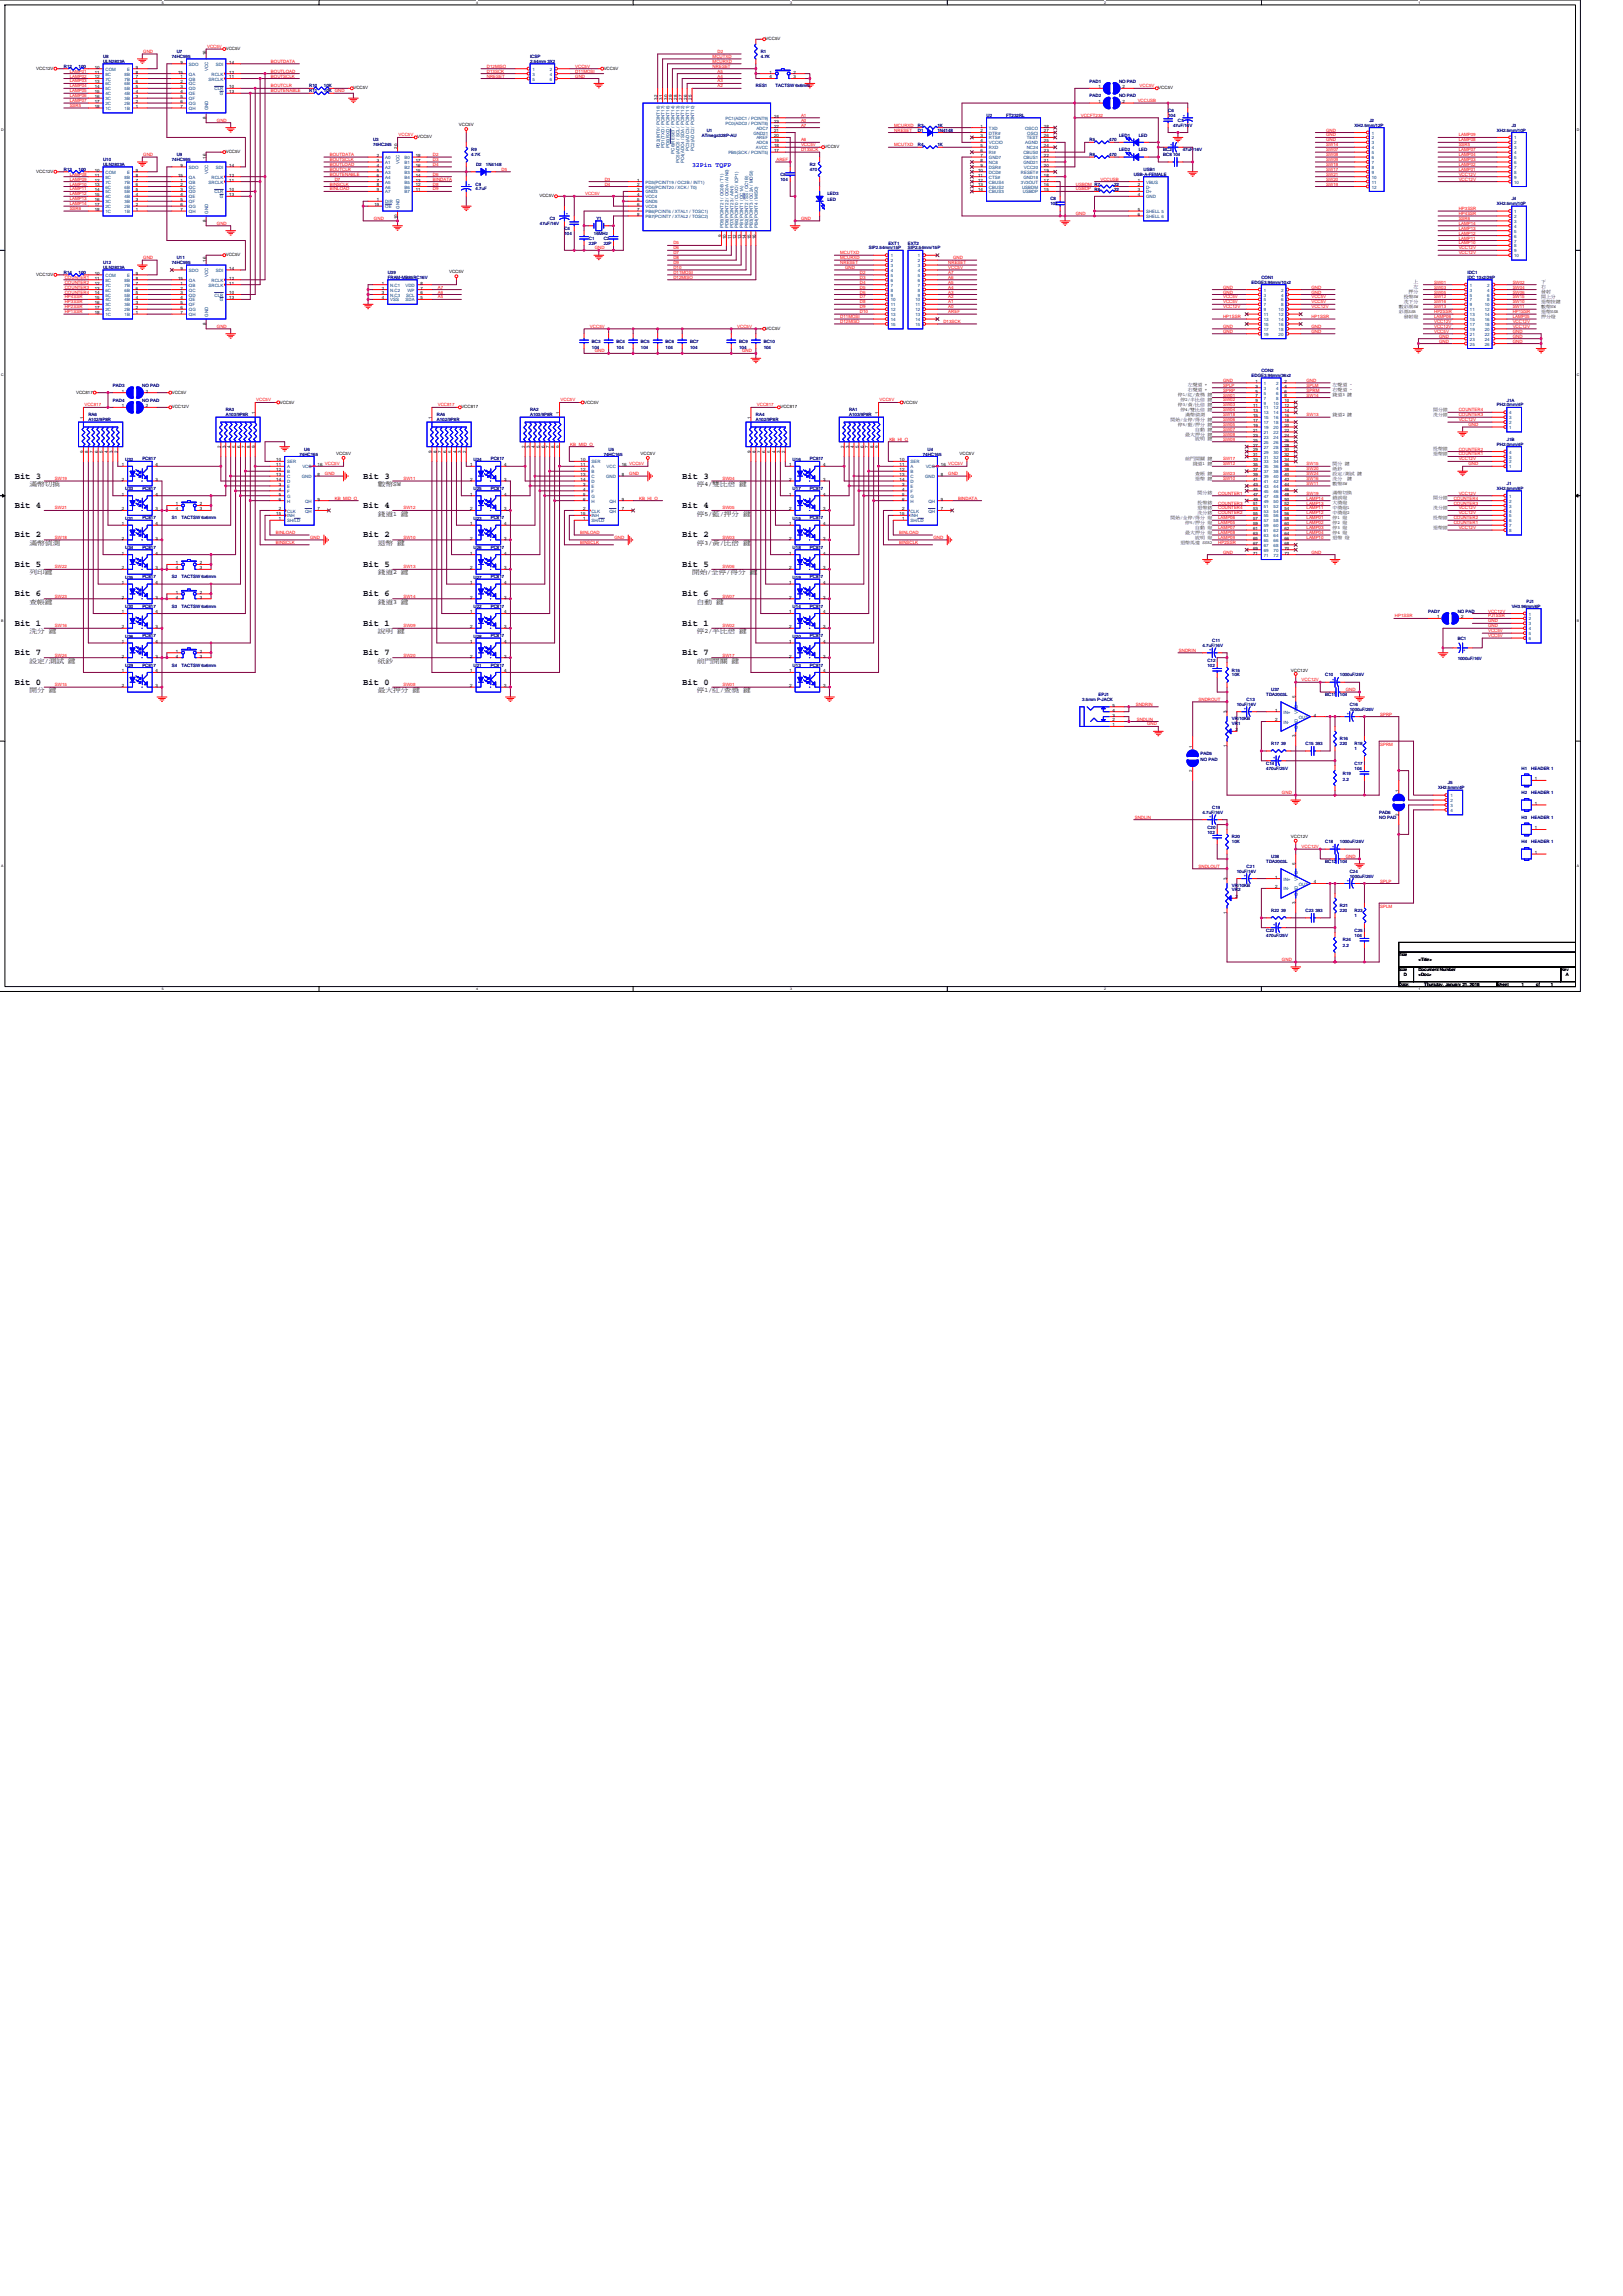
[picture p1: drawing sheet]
<svg xmlns="http://www.w3.org/2000/svg" width="210mm" height="297mm" viewBox="0 0 210 297" stroke-linecap="round" stroke-linejoin="round" font-family="sans-serif">
<defs><g id="words">
<g font-size="1.1">
<text x="1.9" y="65.7">Bit 4</text>
<text x="1.9" y="61.9">Bit 3</text>
<text x="47" y="65.7">Bit 4</text>
<text x="47" y="61.9">Bit 3</text>
<text x="88.3" y="65.7">Bit 4</text>
<text x="88.3" y="61.9">Bit 3</text>
<text x="1.9" y="69.5">Bit 2</text>
<text x="47" y="69.5">Bit 2</text>
<text x="88.3" y="69.5">Bit 2</text>
<text x="1.9" y="77.2">Bit 6</text>
<text x="1.9" y="73.3">Bit 5</text>
<text x="47" y="77.2">Bit 6</text>
<text x="47" y="73.3">Bit 5</text>
<text x="88.3" y="77.2">Bit 6</text>
<text x="88.3" y="73.3">Bit 5</text>
<text x="1.9" y="81">Bit 1</text>
<text x="47" y="81">Bit 1</text>
<text x="88.3" y="81">Bit 1</text>
<text x="1.9" y="88.6">Bit 0</text>
<text x="1.9" y="84.8">Bit 7</text>
<text x="47" y="88.6">Bit 0</text>
<text x="47" y="84.8">Bit 7</text>
<text x="88.3" y="88.6">Bit 0</text>
<text x="88.3" y="84.8">Bit 7</text>
</g>
<text font-size=".8" fill="#00f" x="89.5" y="21.6">32Pin TQFP</text>
<g font-size=".8">
<text x="3.8" y="62.9">滿幣切換</text>
<text x="48.9" y="62.9">數幣SW</text>
<text x="90.2" y="62.9">停4/雙比倍 鍵</text>
<text x="3.8" y="70.5">滿幣偵測</text>
<text x="48.9" y="66.7">錢道1 鍵</text>
<text x="48.9" y="70.5">退幣 鍵</text>
<text x="90.2" y="70.5">停3/黃/比倍 鍵</text>
<text x="90.2" y="66.7">停5/藍/押分 鍵</text>
<text x="3.8" y="74.3">列印鍵</text>
<text x="48.9" y="74.3">錢道2 鍵</text>
<text x="89.5" y="74.3">開始/全停/得分 鍵</text>
<text x="3.8" y="78.1">查帳鍵</text>
<text x="3.8" y="81.9">洗分 鍵</text>
<text x="48.9" y="81.9">說明 鍵</text>
<text x="48.9" y="78.1">錢道3 鍵</text>
<text x="90.2" y="81.9">停2/半比倍 鍵</text>
<text x="90.2" y="78.1">自動 鍵</text>
<text x="3.8" y="85.7">設定/測試 鍵</text>
<text x="3.8" y="89.6">開分 鍵</text>
<text x="48.9" y="89.6">最大押分 鍵</text>
<text x="48.9" y="85.7">紙鈔</text>
<text x="90.2" y="89.6">停1/紅/查獎 鍵</text>
<text x="90.2" y="85.7">前門開關 鍵</text>
</g>
<g font-size=".6">
<text x="99.1" y="5.2">VCC5V</text>
<text x="4.7" y="9">VCC12V</text>
<text x="12.3" y="11.4">14</text>
<text x="12.3" y="10.8">13</text>
<text x="12.3" y="10.1">12</text>
<text x="12.3" y="9.5">11</text>
<text x="12.3" y="8.9">10</text>
<text x="17.6" y="11.4">5</text>
<text x="17.6" y="10.8">6</text>
<text x="17.6" y="10.1">7</text>
<text x="17.6" y="9.5">8</text>
<text x="17.6" y="8.9">9</text>
<text x="23.1" y="9.5">15</text>
<text x="23.4" y="8.2">9</text>
<text x="23.4" y="10.1">1</text>
<text x="23.4" y="10.8">2</text>
<text x="23.4" y="11.4">3</text>
<text x="26.7" y="7.2" transform="rotate(-90 26.7 7.2)">16</text>
<text x="29.2" y="6.5">VCC5V</text>
<text x="29.7" y="10.1">11</text>
<text x="29.7" y="8.2">14</text>
<text x="29.7" y="9.5">12</text>
<text x="29.7" y="11.4">10</text>
<text x="45.7" y="11.6">VCC5V</text>
<text x="78.1" y="9">VCC5V</text>
<text x="99.6" y="9.5">1</text>
<text x="99.6" y="10.1">4</text>
<text x="102.7" y="9.5">2</text>
<text x="102.7" y="10.1">3</text>
<text x="142.1" y="11.4">1</text>
<text x="145.2" y="11.4">2</text>
<text x="149.9" y="11.6">VCC5V</text>
<text x="12.3" y="14">18</text>
<text x="12.3" y="13.3">17</text>
<text x="12.3" y="12.7">16</text>
<text x="12.3" y="12.1">15</text>
<text x="17.6" y="14">1</text>
<text x="17.6" y="13.3">2</text>
<text x="17.6" y="12.7">3</text>
<text x="17.6" y="12.1">4</text>
<text x="23.4" y="12.1">4</text>
<text x="23.4" y="12.7">5</text>
<text x="23.4" y="13.3">6</text>
<text x="23.4" y="14">7</text>
<text x="26.7" y="15.4" transform="rotate(-90 26.7 15.4)">8</text>
<text x="29.7" y="12.1">13</text>
<text x="54" y="17.9">VCC5V</text>
<text x="59.4" y="16.3">VCC5V</text>
<text x="85.1" y="12.9" transform="rotate(-90 85.1 12.9)">32</text>
<text x="85.7" y="12.9" transform="rotate(-90 85.7 12.9)">31</text>
<text x="86.3" y="12.9" transform="rotate(-90 86.3 12.9)">30</text>
<text x="87" y="12.9" transform="rotate(-90 87 12.9)">29</text>
<text x="87.6" y="12.9" transform="rotate(-90 87.6 12.9)">28</text>
<text x="88.3" y="12.9" transform="rotate(-90 88.3 12.9)">27</text>
<text x="88.9" y="12.9" transform="rotate(-90 88.9 12.9)">26</text>
<text x="89.5" y="12.9" transform="rotate(-90 89.5 12.9)">25</text>
<text x="100.1" y="15.9">23</text>
<text x="100.1" y="15.2">24</text>
<text x="100.1" y="17.1">21</text>
<text x="100.1" y="17.8">20</text>
<text x="100.1" y="16.5">22</text>
<text x="126.9" y="16.5">1</text>
<text x="126.9" y="17.1">2</text>
<text x="126.9" y="17.8">3</text>
<text x="135.1" y="17.1">27</text>
<text x="135.1" y="16.5">28</text>
<text x="135.1" y="17.8">26</text>
<text x="142.1" y="13.3">1</text>
<text x="145.2" y="13.3">2</text>
<text x="4.7" y="22.4">VCC12V</text>
<text x="12.3" y="23.5">12</text>
<text x="12.3" y="22.8">11</text>
<text x="12.3" y="22.2">10</text>
<text x="17.6" y="23.5">7</text>
<text x="17.6" y="22.8">8</text>
<text x="17.6" y="22.2">9</text>
<text x="23.1" y="22.8">15</text>
<text x="23.4" y="21.6">9</text>
<text x="23.4" y="23.5">1</text>
<text x="26.7" y="20.5" transform="rotate(-90 26.7 20.5)">16</text>
<text x="29.2" y="19.8">VCC5V</text>
<text x="29.7" y="23.5">11</text>
<text x="29.7" y="21.6">14</text>
<text x="29.7" y="22.8">12</text>
<text x="48.8" y="20.3">2</text>
<text x="48.8" y="20.9">3</text>
<text x="48.8" y="21.6">4</text>
<text x="48.8" y="22.2">5</text>
<text x="48.8" y="22.8">6</text>
<text x="48.8" y="23.5">7</text>
<text x="51.4" y="19.2" transform="rotate(-90 51.4 19.2)">20</text>
<text x="53.8" y="20.3">18</text>
<text x="53.8" y="20.9">17</text>
<text x="53.8" y="21.6">16</text>
<text x="53.8" y="22.2">15</text>
<text x="53.8" y="22.8">14</text>
<text x="53.8" y="23.5">13</text>
<text x="82.4" y="23.5">1</text>
<text x="100.1" y="19.7">17</text>
<text x="100.1" y="18.4">19</text>
<text x="100.1" y="19">18</text>
<text x="106.7" y="19.2">VCC5V</text>
<text x="126.6" y="22.2">10</text>
<text x="126.6" y="22.8">11</text>
<text x="126.6" y="23.5">12</text>
<text x="126.9" y="18.4">4</text>
<text x="126.9" y="19">5</text>
<text x="126.9" y="19.7">6</text>
<text x="126.9" y="20.3">7</text>
<text x="126.9" y="20.9">8</text>
<text x="126.9" y="21.6">9</text>
<text x="135.1" y="22.8">18</text>
<text x="135.1" y="20.9">21</text>
<text x="135.1" y="20.3">22</text>
<text x="135.1" y="19.7">23</text>
<text x="135.1" y="18.4">25</text>
<text x="135.1" y="23.5">17</text>
<text x="135.1" y="22.2">19</text>
<text x="135.1" y="21.6">20</text>
<text x="135.1" y="19">24</text>
<text x="147.2" y="23.5">1</text>
<text x="12.3" y="27.3">18</text>
<text x="12.3" y="26.7">17</text>
<text x="12.3" y="26">16</text>
<text x="12.3" y="25.4">15</text>
<text x="12.3" y="24.8">14</text>
<text x="12.3" y="24.1">13</text>
<text x="17.6" y="27.3">1</text>
<text x="17.6" y="26.7">2</text>
<text x="17.6" y="26">3</text>
<text x="17.6" y="25.4">4</text>
<text x="17.6" y="24.8">5</text>
<text x="17.6" y="24.1">6</text>
<text x="23.4" y="24.1">2</text>
<text x="23.4" y="24.8">3</text>
<text x="23.4" y="25.4">4</text>
<text x="23.4" y="26">5</text>
<text x="23.4" y="26.7">6</text>
<text x="23.4" y="27.3">7</text>
<text x="26.7" y="28.7" transform="rotate(-90 26.7 28.7)">8</text>
<text x="29.7" y="24.8">10</text>
<text x="29.7" y="25.4">13</text>
<text x="48.5" y="26.7">19</text>
<text x="48.8" y="24.1">8</text>
<text x="48.8" y="24.8">9</text>
<text x="48.8" y="26">1</text>
<text x="51.4" y="28.4" transform="rotate(-90 51.4 28.4)">10</text>
<text x="53.8" y="24.1">12</text>
<text x="53.8" y="24.8">11</text>
<text x="69.8" y="25.5">VCC5V</text>
<text x="82.4" y="24.1">2</text>
<text x="82.4" y="24.8">3</text>
<text x="82.4" y="25.4">4</text>
<text x="82.4" y="26">5</text>
<text x="82.4" y="26.7">6</text>
<text x="82.4" y="27.3">7</text>
<text x="82.4" y="27.9">8</text>
<text x="126.6" y="24.1">13</text>
<text x="126.6" y="24.8">14</text>
<text x="135.1" y="24.1">16</text>
<text x="135.1" y="24.8">15</text>
<text x="147.2" y="24.1">2</text>
<text x="147.2" y="24.8">3</text>
<text x="147.2" y="25.4">4</text>
<text x="147.2" y="27.3">5</text>
<text x="147.2" y="27.9">6</text>
<text x="4.7" y="35.7">VCC12V</text>
<text x="12.3" y="35.5">10</text>
<text x="17.6" y="35.5">9</text>
<text x="23.4" y="34.9">9</text>
<text x="26.7" y="33.8" transform="rotate(-90 26.7 33.8)">16</text>
<text x="29.2" y="33.2">VCC5V</text>
<text x="29.7" y="34.9">14</text>
<text x="58.1" y="35.3">VCC5V</text>
<text x="93.3" y="30.6" transform="rotate(-90 93.3 30.6)">9</text>
<text x="94" y="30.9" transform="rotate(-90 94 30.9)">10</text>
<text x="94.6" y="30.9" transform="rotate(-90 94.6 30.9)">11</text>
<text x="95.2" y="30.9" transform="rotate(-90 95.2 30.9)">12</text>
<text x="95.9" y="30.9" transform="rotate(-90 95.9 30.9)">13</text>
<text x="96.5" y="30.9" transform="rotate(-90 96.5 30.9)">14</text>
<text x="97.1" y="30.9" transform="rotate(-90 97.1 30.9)">15</text>
<text x="97.8" y="30.9" transform="rotate(-90 97.8 30.9)">16</text>
<text x="12.3" y="40.6">18</text>
<text x="12.3" y="40">17</text>
<text x="12.3" y="39.4">16</text>
<text x="12.3" y="38.7">15</text>
<text x="12.3" y="38.1">14</text>
<text x="12.3" y="37.5">13</text>
<text x="12.3" y="36.8">12</text>
<text x="12.3" y="36.2">11</text>
<text x="17.6" y="40.6">1</text>
<text x="17.6" y="40">2</text>
<text x="17.6" y="39.4">3</text>
<text x="17.6" y="38.7">4</text>
<text x="17.6" y="38.1">5</text>
<text x="17.6" y="37.5">6</text>
<text x="17.6" y="36.8">7</text>
<text x="17.6" y="36.2">8</text>
<text x="23.1" y="36.2">15</text>
<text x="23.4" y="36.8">1</text>
<text x="23.4" y="37.5">2</text>
<text x="23.4" y="38.1">3</text>
<text x="23.4" y="38.7">4</text>
<text x="23.4" y="39.4">5</text>
<text x="23.4" y="40">6</text>
<text x="23.4" y="40.6">7</text>
<text x="29.7" y="36.8">11</text>
<text x="29.7" y="36.2">12</text>
<text x="29.7" y="38.1">10</text>
<text x="29.7" y="38.7">13</text>
<text x="49.4" y="36.8">1</text>
<text x="49.4" y="37.5">2</text>
<text x="49.4" y="38.1">3</text>
<text x="49.4" y="38.7">4</text>
<text x="54.4" y="36.8">8</text>
<text x="54.4" y="37.5">7</text>
<text x="54.4" y="38.1">6</text>
<text x="54.4" y="38.7">5</text>
<text x="181" y="39.8">數彩票SW</text>
<text x="181" y="40.5">彩票SSR</text>
<text x="181.6" y="39.2">洗下分</text>
<text x="181.6" y="41.1">發射燈</text>
<text x="181.6" y="38.6">投幣SW</text>
<text x="182.2" y="37.9">押分</text>
<text x="182.9" y="36.7">上</text>
<text x="182.9" y="37.3">左</text>
<text x="199.4" y="36.7">下</text>
<text x="199.4" y="37.3">右</text>
<text x="199.4" y="37.9">發射</text>
<text x="199.4" y="38.6">開上分</text>
<text x="199.4" y="39.2">退幣按鍵</text>
<text x="199.4" y="39.8">數幣SW</text>
<text x="199.4" y="40.5">退幣SSR</text>
<text x="199.4" y="41.1">押分燈</text>
<text x="26.7" y="42" transform="rotate(-90 26.7 42)">8</text>
<text x="99.1" y="42.7">VCC5V</text>
<text x="9.8" y="50.9">VCC817</text>
<text x="15.7" y="52.7">1</text>
<text x="15.7" y="50.8">1</text>
<text x="18.9" y="52.7">2</text>
<text x="18.9" y="50.8">2</text>
<text x="22.2" y="52.8">VCC12V</text>
<text x="22.2" y="50.9">VCC5V</text>
<text x="33" y="53.5" transform="rotate(-90 33 53.5)">1</text>
<text x="36.2" y="52.2">VCC5V</text>
<text x="59.7" y="52.8">VCC817</text>
<text x="72.4" y="53.5" transform="rotate(-90 72.4 53.5)">1</text>
<text x="75.6" y="52.2">VCC5V</text>
<text x="101" y="52.8">VCC817</text>
<text x="113.7" y="53.5" transform="rotate(-90 113.7 53.5)">1</text>
<text x="116.8" y="52.2">VCC5V</text>
<text x="152.4" y="51.3">停1/紅/查獎 鍵</text>
<text x="152.4" y="52.5">停3/黃/比倍 鍵</text>
<text x="152.7" y="51.9">停2/半比倍 鍵</text>
<text x="152.7" y="53.2">停4/雙比倍 鍵</text>
<text x="153.4" y="53.8">滿幣偵測</text>
<text x="153.7" y="50">左聲道 +</text>
<text x="153.7" y="50.6">右聲道 +</text>
<text x="162.1" y="52.7">11</text>
<text x="162.1" y="53.3">13</text>
<text x="162.1" y="54">15</text>
<text x="162.4" y="49.5">1</text>
<text x="162.4" y="50.2">3</text>
<text x="162.4" y="50.8">5</text>
<text x="162.4" y="51.4">7</text>
<text x="162.4" y="52.1">9</text>
<text x="166.2" y="49.5">2</text>
<text x="166.2" y="50.2">4</text>
<text x="166.2" y="50.8">6</text>
<text x="166.2" y="51.4">8</text>
<text x="166.2" y="52.1">10</text>
<text x="166.2" y="52.7">12</text>
<text x="166.2" y="53.3">14</text>
<text x="166.2" y="54">16</text>
<text x="172.4" y="51.3">錢道3 鍵</text>
<text x="172.4" y="53.8">錢道2 鍵</text>
<text x="172.4" y="50">左聲道 -</text>
<text x="172.4" y="50.6">右聲道 -</text>
<text x="185.4" y="53.2">開分錶</text>
<text x="185.4" y="53.8">洗分錶</text>
<text x="10.8" y="58.5" transform="rotate(-90 10.8 58.5)">9</text>
<text x="10.8" y="54.2" transform="rotate(-90 10.8 54.2)">1</text>
<text x="11.4" y="58.5" transform="rotate(-90 11.4 58.5)">8</text>
<text x="12.1" y="58.5" transform="rotate(-90 12.1 58.5)">7</text>
<text x="12.7" y="58.5" transform="rotate(-90 12.7 58.5)">6</text>
<text x="13.3" y="58.5" transform="rotate(-90 13.3 58.5)">5</text>
<text x="14" y="58.5" transform="rotate(-90 14 58.5)">4</text>
<text x="14.6" y="58.5" transform="rotate(-90 14.6 58.5)">3</text>
<text x="15.2" y="58.5" transform="rotate(-90 15.2 58.5)">2</text>
<text x="28.6" y="57.9" transform="rotate(-90 28.6 57.9)">2</text>
<text x="29.2" y="57.9" transform="rotate(-90 29.2 57.9)">3</text>
<text x="29.8" y="57.9" transform="rotate(-90 29.8 57.9)">4</text>
<text x="30.5" y="57.9" transform="rotate(-90 30.5 57.9)">5</text>
<text x="31.1" y="57.9" transform="rotate(-90 31.1 57.9)">6</text>
<text x="31.7" y="57.9" transform="rotate(-90 31.7 57.9)">7</text>
<text x="32.4" y="57.9" transform="rotate(-90 32.4 57.9)">8</text>
<text x="33" y="57.9" transform="rotate(-90 33 57.9)">9</text>
<text x="35.8" y="59.7">10</text>
<text x="43.5" y="58.8">VCC5V</text>
<text x="55.9" y="58.5" transform="rotate(-90 55.9 58.5)">9</text>
<text x="55.9" y="54.2" transform="rotate(-90 55.9 54.2)">1</text>
<text x="56.5" y="58.5" transform="rotate(-90 56.5 58.5)">8</text>
<text x="57.1" y="58.5" transform="rotate(-90 57.1 58.5)">7</text>
<text x="57.8" y="58.5" transform="rotate(-90 57.8 58.5)">6</text>
<text x="58.4" y="58.5" transform="rotate(-90 58.4 58.5)">5</text>
<text x="59" y="58.5" transform="rotate(-90 59 58.5)">4</text>
<text x="59.7" y="58.5" transform="rotate(-90 59.7 58.5)">3</text>
<text x="60.3" y="58.5" transform="rotate(-90 60.3 58.5)">2</text>
<text x="67.9" y="57.9" transform="rotate(-90 67.9 57.9)">2</text>
<text x="68.6" y="57.9" transform="rotate(-90 68.6 57.9)">3</text>
<text x="69.2" y="57.9" transform="rotate(-90 69.2 57.9)">4</text>
<text x="69.8" y="57.9" transform="rotate(-90 69.8 57.9)">5</text>
<text x="70.5" y="57.9" transform="rotate(-90 70.5 57.9)">6</text>
<text x="71.1" y="57.9" transform="rotate(-90 71.1 57.9)">7</text>
<text x="71.7" y="57.9" transform="rotate(-90 71.7 57.9)">8</text>
<text x="72.4" y="57.9" transform="rotate(-90 72.4 57.9)">9</text>
<text x="75.1" y="59.7">10</text>
<text x="82.9" y="58.8">VCC5V</text>
<text x="97.1" y="58.5" transform="rotate(-90 97.1 58.5)">9</text>
<text x="97.1" y="54.2" transform="rotate(-90 97.1 54.2)">1</text>
<text x="97.8" y="58.5" transform="rotate(-90 97.8 58.5)">8</text>
<text x="98.4" y="58.5" transform="rotate(-90 98.4 58.5)">7</text>
<text x="99" y="58.5" transform="rotate(-90 99 58.5)">6</text>
<text x="99.7" y="58.5" transform="rotate(-90 99.7 58.5)">5</text>
<text x="100.3" y="58.5" transform="rotate(-90 100.3 58.5)">4</text>
<text x="101" y="58.5" transform="rotate(-90 101 58.5)">3</text>
<text x="101.6" y="58.5" transform="rotate(-90 101.6 58.5)">2</text>
<text x="109.2" y="57.9" transform="rotate(-90 109.2 57.9)">2</text>
<text x="109.8" y="57.9" transform="rotate(-90 109.8 57.9)">3</text>
<text x="110.5" y="57.9" transform="rotate(-90 110.5 57.9)">4</text>
<text x="111.1" y="57.9" transform="rotate(-90 111.1 57.9)">5</text>
<text x="111.7" y="57.9" transform="rotate(-90 111.7 57.9)">6</text>
<text x="112.4" y="57.9" transform="rotate(-90 112.4 57.9)">7</text>
<text x="113" y="57.9" transform="rotate(-90 113 57.9)">8</text>
<text x="113.7" y="57.9" transform="rotate(-90 113.7 57.9)">9</text>
<text x="116.4" y="59.7">10</text>
<text x="124.1" y="58.8">VCC5V</text>
<text x="151.4" y="54.4">開始/全停/得分 鍵</text>
<text x="152.4" y="55.1">停5/藍/押分 鍵</text>
<text x="153.4" y="56.3">最大押分 鍵</text>
<text x="153.4" y="59.5">前門開關 鍵</text>
<text x="154.6" y="55.7">自動 鍵</text>
<text x="154.6" y="57">說明 鍵</text>
<text x="162.1" y="54.6">17</text>
<text x="162.1" y="55.2">19</text>
<text x="162.1" y="55.9">21</text>
<text x="162.1" y="56.5">23</text>
<text x="162.1" y="57.1">25</text>
<text x="162.1" y="57.8">27</text>
<text x="162.1" y="58.4">29</text>
<text x="162.1" y="59">31</text>
<text x="162.1" y="59.7">33</text>
<text x="166.2" y="54.6">18</text>
<text x="166.2" y="55.2">20</text>
<text x="166.2" y="55.9">22</text>
<text x="166.2" y="56.5">24</text>
<text x="166.2" y="57.1">26</text>
<text x="166.2" y="57.8">28</text>
<text x="166.2" y="58.4">30</text>
<text x="166.2" y="59">32</text>
<text x="166.2" y="59.7">34</text>
<text x="185.4" y="58.3">投幣錶</text>
<text x="185.4" y="58.9">退幣錶</text>
<text x="15.7" y="64.1">1</text>
<text x="15.7" y="60.3">1</text>
<text x="15.7" y="62.2">2</text>
<text x="20.1" y="64.1">4</text>
<text x="20.1" y="62.2">3</text>
<text x="20.1" y="60.3">4</text>
<text x="22.7" y="65.4">1</text>
<text x="25.8" y="65.4">2</text>
<text x="35.8" y="60.3">11</text>
<text x="35.8" y="60.9">12</text>
<text x="35.8" y="61.6">13</text>
<text x="35.8" y="62.2">14</text>
<text x="36.1" y="62.9">3</text>
<text x="36.1" y="63.5">4</text>
<text x="36.1" y="64.1">5</text>
<text x="36.1" y="64.8">6</text>
<text x="41.1" y="60.3">16 VCC5V</text>
<text x="41.1" y="61.6">8</text>
<text x="41.1" y="64.8">9</text>
<text x="60.8" y="60.3">1</text>
<text x="60.8" y="62.2">2</text>
<text x="60.8" y="64.1">1</text>
<text x="65.2" y="62.2">3</text>
<text x="65.2" y="60.3">4</text>
<text x="65.2" y="64.1">4</text>
<text x="75.1" y="60.3">11</text>
<text x="75.1" y="60.9">12</text>
<text x="75.1" y="61.6">13</text>
<text x="75.1" y="62.2">14</text>
<text x="75.4" y="62.9">3</text>
<text x="75.4" y="63.5">4</text>
<text x="75.4" y="64.1">5</text>
<text x="75.4" y="64.8">6</text>
<text x="80.5" y="60.3">16 VCC5V</text>
<text x="80.5" y="61.6">8</text>
<text x="80.5" y="64.8">9</text>
<text x="102.1" y="60.3">1</text>
<text x="102.1" y="62.2">2</text>
<text x="102.1" y="64.1">1</text>
<text x="106.5" y="62.2">3</text>
<text x="106.5" y="60.3">4</text>
<text x="106.5" y="64.1">4</text>
<text x="116.4" y="60.3">11</text>
<text x="116.4" y="60.9">12</text>
<text x="116.4" y="61.6">13</text>
<text x="116.4" y="62.2">14</text>
<text x="116.7" y="62.9">3</text>
<text x="116.7" y="63.5">4</text>
<text x="116.7" y="64.1">5</text>
<text x="116.7" y="64.8">6</text>
<text x="121.7" y="64.8">9</text>
<text x="121.7" y="61.6">8</text>
<text x="121.7" y="60.3">16 VCC5V</text>
<text x="154.3" y="60.2">錢道1 鍵</text>
<text x="154.6" y="61.4">查帳 鍵</text>
<text x="154.6" y="62.1">退幣 鍵</text>
<text x="154.9" y="64">開分錶</text>
<text x="154.9" y="65.9">退幣錶</text>
<text x="154.9" y="65.2">投幣錶</text>
<text x="162.1" y="60.3">35</text>
<text x="162.1" y="60.9">37</text>
<text x="162.1" y="61.6">39</text>
<text x="162.1" y="62.2">41</text>
<text x="162.1" y="62.9">43</text>
<text x="162.1" y="63.5">45</text>
<text x="162.1" y="64.1">47</text>
<text x="162.1" y="64.8">49</text>
<text x="162.1" y="65.4">51</text>
<text x="166.2" y="60.3">36</text>
<text x="166.2" y="60.9">38</text>
<text x="166.2" y="61.6">40</text>
<text x="166.2" y="62.2">42</text>
<text x="166.2" y="62.9">44</text>
<text x="166.2" y="63.5">46</text>
<text x="166.2" y="64.1">48</text>
<text x="166.2" y="64.8">50</text>
<text x="166.2" y="65.4">52</text>
<text x="172.4" y="60.2">開分 鍵</text>
<text x="172.4" y="60.8">紙鈔</text>
<text x="172.4" y="61.4">設定/測試 鍵</text>
<text x="172.4" y="62.1">洗分</text>
<text x="172.4" y="62.7">數幣SW</text>
<text x="172.4" y="64">滿幣切換</text>
<text x="172.4" y="64.6">錯誤燈</text>
<text x="172.4" y="65.2">大獎燈</text>
<text x="172.4" y="65.9">中獎燈1</text>
<text x="174.3" y="62.1">鍵</text>
<text x="185.4" y="64.6">開分錶</text>
<text x="185.4" y="65.9">洗分錶</text>
<text x="15.7" y="71.7">1</text>
<text x="15.7" y="66">2</text>
<text x="15.7" y="67.9">1</text>
<text x="15.7" y="69.8">2</text>
<text x="20.1" y="71.7">4</text>
<text x="20.1" y="66">3</text>
<text x="20.1" y="69.8">3</text>
<text x="20.1" y="67.9">4</text>
<text x="22.7" y="66">4</text>
<text x="25.8" y="66">3</text>
<text x="35.8" y="66.7">15</text>
<text x="36.1" y="67.3">1</text>
<text x="36.1" y="66">2</text>
<text x="41.1" y="66">7</text>
<text x="60.8" y="71.7">1</text>
<text x="60.8" y="67.9">1</text>
<text x="60.8" y="69.8">2</text>
<text x="60.8" y="66">2</text>
<text x="65.2" y="71.7">4</text>
<text x="65.2" y="69.8">3</text>
<text x="65.2" y="67.9">4</text>
<text x="65.2" y="66">3</text>
<text x="75.1" y="66.7">15</text>
<text x="75.4" y="67.3">1</text>
<text x="75.4" y="66">2</text>
<text x="80.5" y="66">7</text>
<text x="102.1" y="67.9">1</text>
<text x="102.1" y="69.8">2</text>
<text x="102.1" y="66">2</text>
<text x="102.1" y="71.7">1</text>
<text x="106.5" y="69.8">3</text>
<text x="106.5" y="67.9">4</text>
<text x="106.5" y="66">3</text>
<text x="106.5" y="71.7">4</text>
<text x="116.4" y="66.7">15</text>
<text x="116.7" y="67.3">1</text>
<text x="116.7" y="66">2</text>
<text x="121.7" y="66">7</text>
<text x="151.4" y="67.1">開始/全停/得分 燈</text>
<text x="152.7" y="70.3">退幣馬達 SSR2</text>
<text x="153.4" y="67.8">停5/押分 燈</text>
<text x="153.4" y="69">最大押分 燈</text>
<text x="154.6" y="68.4">自動 燈</text>
<text x="154.6" y="69.7">說明 燈</text>
<text x="154.9" y="66.5">洗分錶</text>
<text x="162.1" y="66">53</text>
<text x="162.1" y="66.7">55</text>
<text x="162.1" y="67.3">57</text>
<text x="162.1" y="67.9">59</text>
<text x="162.1" y="68.6">61</text>
<text x="162.1" y="69.2">63</text>
<text x="162.1" y="69.8">65</text>
<text x="162.1" y="70.5">67</text>
<text x="162.1" y="71.1">69</text>
<text x="162.1" y="71.7">71</text>
<text x="166.2" y="66">54</text>
<text x="166.2" y="66.7">56</text>
<text x="166.2" y="67.3">58</text>
<text x="166.2" y="67.9">60</text>
<text x="166.2" y="68.6">62</text>
<text x="166.2" y="69.2">64</text>
<text x="166.2" y="69.8">66</text>
<text x="166.2" y="70.5">68</text>
<text x="166.2" y="71.1">70</text>
<text x="166.2" y="71.7">72</text>
<text x="172.4" y="66.5">中獎燈2</text>
<text x="172.4" y="67.1">停1 燈</text>
<text x="172.4" y="67.8">停2 燈</text>
<text x="172.4" y="68.4">停3 燈</text>
<text x="172.4" y="69">停4 燈</text>
<text x="172.4" y="69.7">退幣 燈</text>
<text x="185.4" y="67.1">投幣錶</text>
<text x="185.4" y="68.4">退幣錶</text>
<text x="15.7" y="73.6">2</text>
<text x="15.7" y="75.6">1</text>
<text x="15.7" y="77.5">2</text>
<text x="20.1" y="73.6">3</text>
<text x="20.1" y="77.5">3</text>
<text x="20.1" y="75.6">4</text>
<text x="22.7" y="76.8">1</text>
<text x="22.7" y="77.5">4</text>
<text x="22.7" y="73">1</text>
<text x="22.7" y="73.6">4</text>
<text x="25.8" y="76.8">2</text>
<text x="25.8" y="77.5">3</text>
<text x="25.8" y="73">2</text>
<text x="25.8" y="73.6">3</text>
<text x="60.8" y="73.6">2</text>
<text x="60.8" y="75.6">1</text>
<text x="60.8" y="77.5">2</text>
<text x="65.2" y="73.6">3</text>
<text x="65.2" y="77.5">3</text>
<text x="65.2" y="75.6">4</text>
<text x="102.1" y="75.6">1</text>
<text x="102.1" y="77.5">2</text>
<text x="102.1" y="73.6">2</text>
<text x="106.5" y="77.5">3</text>
<text x="106.5" y="75.6">4</text>
<text x="106.5" y="73.6">3</text>
<text x="15.7" y="83.2">1</text>
<text x="15.7" y="79.4">1</text>
<text x="15.7" y="81.3">2</text>
<text x="20.1" y="83.2">4</text>
<text x="20.1" y="81.3">3</text>
<text x="20.1" y="79.4">4</text>
<text x="60.8" y="83.2">1</text>
<text x="60.8" y="79.4">1</text>
<text x="60.8" y="81.3">2</text>
<text x="65.2" y="83.2">4</text>
<text x="65.2" y="81.3">3</text>
<text x="65.2" y="79.4">4</text>
<text x="102.1" y="83.2">1</text>
<text x="102.1" y="79.4">1</text>
<text x="102.1" y="81.3">2</text>
<text x="106.5" y="83.2">4</text>
<text x="106.5" y="81.3">3</text>
<text x="106.5" y="79.4">4</text>
<text x="185.9" y="80">1</text>
<text x="189" y="80">2</text>
<text x="15.7" y="87">1</text>
<text x="15.7" y="88.9">2</text>
<text x="15.7" y="85.1">2</text>
<text x="20.1" y="88.9">3</text>
<text x="20.1" y="87">4</text>
<text x="20.1" y="85.1">3</text>
<text x="22.7" y="84.4">1</text>
<text x="22.7" y="85.1">4</text>
<text x="25.8" y="84.4">2</text>
<text x="25.8" y="85.1">3</text>
<text x="60.8" y="87">1</text>
<text x="60.8" y="88.9">2</text>
<text x="60.8" y="85.1">2</text>
<text x="65.2" y="88.9">3</text>
<text x="65.2" y="87">4</text>
<text x="65.2" y="85.1">3</text>
<text x="102.1" y="87">1</text>
<text x="102.1" y="88.9">2</text>
<text x="102.1" y="85.1">2</text>
<text x="106.5" y="88.9">3</text>
<text x="106.5" y="87">4</text>
<text x="106.5" y="85.1">3</text>
<text x="167" y="86.9">VCC12V</text>
<text x="144" y="94">1</text>
<text x="144" y="93.3">2</text>
<text x="144" y="92.7">3</text>
<text x="144" y="92.1">4</text>
<text x="144" y="91.4">5</text>
<text x="158.7" y="92.3" transform="rotate(-90 158.7 92.3)">3</text>
<text x="159.8" y="94.6">2</text>
<text x="165" y="92.1">1</text>
<text x="165" y="93.3">2</text>
<text x="167.6" y="95.4" transform="rotate(-90 167.6 95.4)">3</text>
<text x="167.6" y="90.4" transform="rotate(-90 167.6 90.4)">5</text>
<text x="170" y="92.7">4</text>
<text x="154.3" y="99.8" transform="rotate(-90 154.3 99.8)">2</text>
<text x="154.3" y="96.7" transform="rotate(-90 154.3 96.7)">1</text>
<text x="158.7" y="96.6" transform="rotate(-90 158.7 96.6)">1</text>
<text x="198.6" y="101">1</text>
<text x="181" y="105.5" transform="rotate(-90 181 105.5)">2</text>
<text x="181" y="102.4" transform="rotate(-90 181 102.4)">1</text>
<text x="198.6" y="104.1">1</text>
<text x="198.6" y="107.3">1</text>
<text x="158.7" y="113.9" transform="rotate(-90 158.7 113.9)">3</text>
<text x="165" y="113.7">1</text>
<text x="167" y="108.5">VCC12V</text>
<text x="167.6" y="112" transform="rotate(-90 167.6 112)">5</text>
<text x="198.6" y="110.5">1</text>
<text x="158.7" y="118.2" transform="rotate(-90 158.7 118.2)">1</text>
<text x="159.8" y="116.2">2</text>
<text x="165" y="114.9">2</text>
<text x="167.6" y="117" transform="rotate(-90 167.6 117)">3</text>
<text x="170" y="114.3">4</text>
<text x="181" y="123.7">Title</text>
<text x="181" y="125.6">Size</text>
<text x="183.5" y="125.6">Document Number</text>
<text x="183.5" y="124.3">&lt;Title&gt;</text>
<text x="201.9" y="125.6">Rev</text>
<text x="181" y="127.5">Date:</text>
<text x="181.6" y="126.2">D</text>
<text x="183.5" y="126.2">&lt;Doc&gt;</text>
<text x="184.3" y="127.5">Thursday, January 21, 2016</text>
<text x="193.7" y="127.5">Sheet</text>
<text x="196.9" y="127.5">1</text>
<text x="198.8" y="127.5">of</text>
<text x="200.7" y="127.5">1</text>
<text x="202.6" y="126.2">A</text>
</g>
<g font-size=".6" fill="#000080">
<text x="8.3" y="8.8">R12</text>
<text x="10.2" y="8.8">100</text>
<text x="13.3" y="7.5">U8</text>
<text x="13.3" y="8.1">ULN2803A</text>
<text x="22.2" y="7.5">74HC595</text>
<text x="22.9" y="6.9">U7</text>
<text x="40" y="11.9">R11</text>
<text x="40" y="11.3">R10</text>
<text x="41.9" y="11.9">10K GND</text>
<text x="41.9" y="11.3">10K</text>
<text x="68.6" y="7.5">ICSP</text>
<text x="68.6" y="8.1">2.54mm 3X2</text>
<text x="97.8" y="11.3">RES1</text>
<text x="98.4" y="6.9">R1</text>
<text x="98.4" y="7.5">4.7K</text>
<text x="100.3" y="11.3">TACTSW 6x6mm</text>
<text x="141" y="10.7">PAD1</text>
<text x="144.8" y="10.7">NO PAD</text>
<text x="90.8" y="17.7">ATmega328P-AU</text>
<text x="91.4" y="17">U1</text>
<text x="118.7" y="16.4">R3</text>
<text x="118.7" y="17">D1</text>
<text x="121.3" y="16.4">1K</text>
<text x="121.3" y="17">1N4148</text>
<text x="127.6" y="15.1">U2</text>
<text x="130.2" y="15.1">FT232RL</text>
<text x="141" y="12.6">PAD2</text>
<text x="144.8" y="12.6">NO PAD</text>
<text x="144.8" y="17.7">LED1</text>
<text x="147.3" y="17.7">LED</text>
<text x="151.1" y="14.5">C6</text>
<text x="151.1" y="15.1">104</text>
<text x="151.8" y="16.4">47uF/16V</text>
<text x="152.4" y="15.8">C7</text>
<text x="175.3" y="16.4">XH2.5mm/12P</text>
<text x="177.2" y="15.8">J2</text>
<text x="193.7" y="17">XH2.5mm/10P</text>
<text x="195.6" y="16.4">J3</text>
<text x="8.3" y="22.1">R13</text>
<text x="10.2" y="22.1">100</text>
<text x="13.3" y="20.8">U10</text>
<text x="13.3" y="21.5">ULN2803A</text>
<text x="22.2" y="20.8">74HC595</text>
<text x="22.9" y="20.2">U9</text>
<text x="48.3" y="18.3">U3</text>
<text x="48.3" y="18.9">74HC245</text>
<text x="61" y="19.6">R9</text>
<text x="61" y="20.2">4.7K</text>
<text x="61.6" y="21.5">D2</text>
<text x="62.9" y="21.5">1N4148</text>
<text x="101" y="22.7">C5</text>
<text x="101" y="23.4">104</text>
<text x="104.8" y="21.5">R2</text>
<text x="104.8" y="22.1">470</text>
<text x="118.7" y="18.9">R4</text>
<text x="121.3" y="18.9">1K</text>
<text x="141" y="18.3">R5</text>
<text x="141" y="20.2">R6</text>
<text x="143.5" y="18.3">470</text>
<text x="143.5" y="20.2">470</text>
<text x="144.8" y="19.6">LED2</text>
<text x="146.7" y="22.7">USB-A-FEMALE</text>
<text x="147.3" y="19.6">LED</text>
<text x="148" y="22.1">USB1</text>
<text x="150.5" y="19.6">BC2</text>
<text x="150.5" y="20.2">BC8 104</text>
<text x="153" y="19.6">47uF/16V</text>
<text x="61.5" y="24">C9</text>
<text x="61.5" y="24.6">4.7uF</text>
<text x="69.8" y="29.1">47uF/16V</text>
<text x="71.1" y="28.5">C3</text>
<text x="73" y="29.7">C4</text>
<text x="77.2" y="28.5">Y1</text>
<text x="107.1" y="25.3">LED3</text>
<text x="107.1" y="26">LED</text>
<text x="135.9" y="25.9">C8</text>
<text x="135.9" y="26.6">104</text>
<text x="141.6" y="24.6">R8</text>
<text x="144.1" y="24">22</text>
<text x="144.1" y="24.6">22</text>
<text x="193.7" y="26.6">XH2.5mm/10P</text>
<text x="195.6" y="25.9">J4</text>
<text x="8.3" y="35.4">R14</text>
<text x="10.2" y="35.4">100</text>
<text x="13.3" y="34.2">U12</text>
<text x="13.3" y="34.8">ULN2803A</text>
<text x="22.2" y="34.2">74HC595</text>
<text x="22.9" y="33.5">U11</text>
<text x="50.2" y="35.4">U39</text>
<text x="73" y="30.4">104</text>
<text x="76.2" y="31">C1</text>
<text x="76.2" y="31.6">22P</text>
<text x="76.8" y="30.4">16MHz</text>
<text x="78.1" y="31">C2</text>
<text x="78.1" y="31.6">22P</text>
<text x="112.4" y="32.3">SIP2.54mm/15P</text>
<text x="114.9" y="31.6">EXT1</text>
<text x="117.5" y="31.6">EXT2</text>
<text x="117.5" y="32.3">SIP2.54mm/15P</text>
<text x="189.9" y="35.4">IDC1</text>
<text x="50.2" y="36.1">FRAM-MB85RC16V</text>
<text x="161.9" y="36.7">EDGE3.96mm/10x2</text>
<text x="163.2" y="36.1">CON1</text>
<text x="189.9" y="36.1">IDC 13x2/26P</text>
<text x="76.6" y="44.3">BC3</text>
<text x="76.6" y="45.1">104</text>
<text x="79.8" y="44.3">BC4</text>
<text x="79.8" y="45.1">104</text>
<text x="82.9" y="44.3">BC5</text>
<text x="82.9" y="45.1">104</text>
<text x="86.1" y="44.3">BC6</text>
<text x="86.1" y="45.1">104</text>
<text x="89.3" y="44.3">BC7</text>
<text x="89.3" y="45.1">104</text>
<text x="95.6" y="44.3">BC9</text>
<text x="95.6" y="45.1">104</text>
<text x="98.8" y="44.3">BC10</text>
<text x="98.8" y="45.1">104</text>
<text x="11.4" y="53.9">RA6</text>
<text x="14.6" y="52">PAD4</text>
<text x="14.6" y="50">PAD3</text>
<text x="18.4" y="52">NO PAD</text>
<text x="18.4" y="50">NO PAD</text>
<text x="29.2" y="53.2">RA3</text>
<text x="29.2" y="53.9">A103/9P8R</text>
<text x="56.5" y="53.9">RA5</text>
<text x="68.6" y="53.2">RA2</text>
<text x="68.6" y="53.9">A103/9P8R</text>
<text x="97.8" y="53.9">RA4</text>
<text x="109.9" y="53.2">RA1</text>
<text x="109.9" y="53.9">A103/9P8R</text>
<text x="161.9" y="48.8">EDGE3.96mm/36x2</text>
<text x="163.2" y="48.1">CON2</text>
<text x="193.7" y="52.6">PH2.0mm/4P</text>
<text x="194.9" y="52">J1A</text>
<text x="11.4" y="54.5">A102/9P8R</text>
<text x="16.2" y="59.6">U32</text>
<text x="18.4" y="59.6">PC817</text>
<text x="38.7" y="58.9">74HC165</text>
<text x="39.4" y="58.3">U6</text>
<text x="56.5" y="54.5">A102/9P8R</text>
<text x="61.3" y="59.6">U24</text>
<text x="63.5" y="59.6">PC817</text>
<text x="78.1" y="58.9">74HC165</text>
<text x="78.7" y="58.3">U5</text>
<text x="97.8" y="54.5">A102/9P8R</text>
<text x="102.6" y="59.6">U16</text>
<text x="104.8" y="59.6">PC817</text>
<text x="119.4" y="58.9">74HC165</text>
<text x="120" y="58.3">U4</text>
<text x="193.7" y="57.7">PH2.0mm/4P</text>
<text x="194.9" y="57">J1B</text>
<text x="16.2" y="63.4">U33</text>
<text x="18.4" y="63.4">PC817</text>
<text x="61.3" y="63.4">U25</text>
<text x="63.5" y="63.4">PC817</text>
<text x="102.6" y="63.4">U17</text>
<text x="104.8" y="63.4">PC817</text>
<text x="193.7" y="63.4">XH2.5mm/8P</text>
<text x="194.9" y="62.7">J1</text>
<text x="16.2" y="71.1">U34</text>
<text x="16.2" y="67.3">U31</text>
<text x="18.4" y="71">PC817</text>
<text x="18.4" y="67.2">PC817</text>
<text x="22.2" y="67.2">S1</text>
<text x="23.5" y="67.2">TACTSW 6x6mm</text>
<text x="61.3" y="71.1">U26</text>
<text x="61.3" y="67.3">U23</text>
<text x="63.5" y="71">PC817</text>
<text x="63.5" y="67.2">PC817</text>
<text x="102.6" y="67.3">U15</text>
<text x="102.6" y="71.1">U18</text>
<text x="104.8" y="67.2">PC817</text>
<text x="104.8" y="71">PC817</text>
<text x="16.2" y="74.9">U35</text>
<text x="18.4" y="74.8">PC817</text>
<text x="22.2" y="74.8">S2</text>
<text x="23.5" y="74.8">TACTSW 6x6mm</text>
<text x="61.3" y="74.9">U27</text>
<text x="63.5" y="74.8">PC817</text>
<text x="102.6" y="74.9">U19</text>
<text x="104.8" y="74.8">PC817</text>
<text x="197.5" y="78">PJ1</text>
<text x="16.2" y="82.5">U36</text>
<text x="16.2" y="78.7">U30</text>
<text x="18.4" y="82.4">PC817</text>
<text x="18.4" y="78.6">PC817</text>
<text x="22.2" y="78.6">S3</text>
<text x="23.5" y="78.6">TACTSW 6x6mm</text>
<text x="61.3" y="82.5">U28</text>
<text x="61.3" y="78.7">U22</text>
<text x="63.5" y="82.4">PC817</text>
<text x="63.5" y="78.6">PC817</text>
<text x="102.6" y="82.5">U20</text>
<text x="102.6" y="78.7">U14</text>
<text x="104.8" y="82.4">PC817</text>
<text x="104.8" y="78.6">PC817</text>
<text x="155.6" y="83.7">4.7uF/16V</text>
<text x="156.8" y="83.1">C11</text>
<text x="184.8" y="79.3">PAD7</text>
<text x="188.6" y="79.3">NO PAD</text>
<text x="188.6" y="82.8">BC1</text>
<text x="195.6" y="78.6">VH3.96mm/6P</text>
<text x="16.2" y="86.3">U29</text>
<text x="18.4" y="86.2">PC817</text>
<text x="22.2" y="86.2">S4</text>
<text x="23.5" y="86.2">TACTSW 6x6mm</text>
<text x="61.3" y="86.3">U21</text>
<text x="63.5" y="86.2">PC817</text>
<text x="102.6" y="86.3">U13</text>
<text x="104.8" y="86.2">PC817</text>
<text x="156.2" y="85.6">C12</text>
<text x="156.2" y="86.2">102</text>
<text x="159.4" y="86.9">R15</text>
<text x="159.4" y="87.5">10K</text>
<text x="164.5" y="89.4">U37</text>
<text x="171.4" y="87.5">C10</text>
<text x="173.4" y="87.5">1000uF/25V</text>
<text x="188.6" y="85.4">1000uF/16V</text>
<text x="140" y="90.7">3.5mm P-JACK</text>
<text x="142.1" y="90.1">EPJ1</text>
<text x="159.4" y="93.7">VR1</text>
<text x="159.4" y="93.1">VR/10KB</text>
<text x="160" y="91.3">10uF/16V</text>
<text x="161.3" y="90.7">C13</text>
<text x="163.8" y="90.1">TDA2003L</text>
<text x="171.4" y="90.1">BC11</text>
<text x="173.4" y="90.1">104</text>
<text x="173.4" y="95.8">R16</text>
<text x="174.6" y="91.3">C16</text>
<text x="174.6" y="92">1000uF/25V</text>
<text x="155.3" y="97.7">PAD5</text>
<text x="155.3" y="98.4">NO PAD</text>
<text x="163.8" y="98.9">C14</text>
<text x="163.8" y="99.6">470uF/25V</text>
<text x="164.5" y="96.4">R17 39</text>
<text x="168.9" y="96.4">C15 393</text>
<text x="173.4" y="96.4">220</text>
<text x="173.7" y="100.2">R19</text>
<text x="173.7" y="101">2.2</text>
<text x="175.3" y="96.4">R18</text>
<text x="175.3" y="97">1</text>
<text x="175.3" y="98.9">C17</text>
<text x="175.3" y="99.6">104</text>
<text x="187.3" y="101.5">J5</text>
<text x="196.8" y="99.6">H1</text>
<text x="198.1" y="99.6">HEADER 1</text>
<text x="155.6" y="105.3">4.7uF/16V</text>
<text x="156.2" y="107.2">C20</text>
<text x="156.2" y="107.8">102</text>
<text x="156.8" y="104.7">C19</text>
<text x="178.4" y="105.3">PAD6</text>
<text x="178.4" y="105.9">NO PAD</text>
<text x="186.1" y="102.1">XH2.5mm/4P</text>
<text x="196.8" y="102.8">H2</text>
<text x="196.8" y="105.9">H3</text>
<text x="198.1" y="102.8">HEADER 1</text>
<text x="198.1" y="105.9">HEADER 1</text>
<text x="159.4" y="108.5">R20</text>
<text x="159.4" y="109.1">10K</text>
<text x="160" y="112.9">10uF/16V</text>
<text x="161.3" y="112.3">C21</text>
<text x="163.8" y="111.6">TDA2003L</text>
<text x="164.5" y="111">U38</text>
<text x="171.4" y="109.1">C18</text>
<text x="171.4" y="111.6">BC12</text>
<text x="173.4" y="109.1">1000uF/25V</text>
<text x="173.4" y="111.6">104</text>
<text x="174.6" y="112.9">C24</text>
<text x="174.6" y="113.5">1000uF/25V</text>
<text x="196.8" y="109.1">H4</text>
<text x="198.1" y="109.1">HEADER 1</text>
<text x="159.4" y="115.3">VR2</text>
<text x="159.4" y="114.7">VR/10KB</text>
<text x="164.5" y="118">R22 39</text>
<text x="168.9" y="118">C23 393</text>
<text x="173.4" y="117.4">R21</text>
<text x="173.4" y="118">220</text>
<text x="175.3" y="118">R23</text>
<text x="175.3" y="118.6">1</text>
<text x="163.8" y="120.5">C22</text>
<text x="163.8" y="121.2">470uF/25V</text>
<text x="173.7" y="121.8">R24</text>
<text x="173.7" y="122.6">2.2</text>
<text x="175.3" y="120.5">C25</text>
<text x="175.3" y="121.2">104</text>
</g>
<g font-size=".6" fill="#f00">
<text x="9" y="10">LAMP02</text>
<text x="9" y="10.7">LAMP03</text>
<text x="9" y="11.3">LAMP04</text>
<text x="9" y="11.9">LAMP05</text>
<text x="9" y="9.4">LAMP01</text>
<text x="18.5" y="6.9">GND</text>
<text x="26.8" y="6.2">VCC5V</text>
<text x="35.1" y="9.4">BOUTLOAD</text>
<text x="35.1" y="8.1">BOUTDATA</text>
<text x="35.1" y="10">BOUTSCLK</text>
<text x="35.1" y="11.3">BOUTCLR</text>
<text x="35.1" y="11.9">BOUTENABLE</text>
<text x="63" y="9.4">D13SCK</text>
<text x="63" y="8.8">D12MISO</text>
<text x="63" y="10">NRESET</text>
<text x="74.4" y="8.8">VCC5V</text>
<text x="74.4" y="9.4">D11MOSI</text>
<text x="74.4" y="10">GND</text>
<text x="92.2" y="8.8">NRESET</text>
<text x="92.2" y="8.1">MCURXD</text>
<text x="92.2" y="7.5">MCUTXD</text>
<text x="92.8" y="11.3">A2</text>
<text x="92.8" y="10.7">A3</text>
<text x="92.8" y="10">A4</text>
<text x="92.8" y="9.4">A5</text>
<text x="92.8" y="6.9">D2</text>
<text x="147.4" y="11.3">VCC5V</text>
<text x="9" y="12.6">LAMP06</text>
<text x="9" y="13.2">LAMP07</text>
<text x="9" y="13.8">SSR5</text>
<text x="28.1" y="15.7">GND</text>
<text x="51.6" y="17.7">VCC5V</text>
<text x="103.6" y="15.1">A1</text>
<text x="103.6" y="15.7">A0</text>
<text x="103.6" y="16.4">A7</text>
<text x="115.7" y="16.4">MCURXD</text>
<text x="115.7" y="17">NRESET</text>
<text x="139.8" y="15.1">VCCFT232</text>
<text x="147.2" y="13.2">VCCUSB</text>
<text x="171.6" y="17">GND</text>
<text x="171.6" y="17.7">GND</text>
<text x="188.7" y="17.7">LAMP09</text>
<text x="9" y="23.4">LAMP09</text>
<text x="9" y="22.7">LAMP08</text>
<text x="18.5" y="20.2">GND</text>
<text x="42.7" y="22.1">BOUTCLR</text>
<text x="42.7" y="20.8">BOUTSCLK</text>
<text x="42.7" y="21.5">BOUTLOAD</text>
<text x="42.7" y="20.2">BOUTDATA</text>
<text x="42.7" y="22.7">BOUTENABLE</text>
<text x="43.3" y="23.4">D7</text>
<text x="56" y="21.5">D4</text>
<text x="56" y="20.8">D3</text>
<text x="56" y="22.7">D6</text>
<text x="56" y="23.4">BINDATA</text>
<text x="56" y="20.2">D2</text>
<text x="64.9" y="22.1">D5</text>
<text x="78.2" y="23.4">D3</text>
<text x="100.5" y="20.8">AREF</text>
<text x="103.6" y="18.3">A6</text>
<text x="103.6" y="18.9">VCC5V</text>
<text x="103.6" y="19.6">D13SCK</text>
<text x="115.7" y="18.9">MCUTXD</text>
<text x="142.4" y="23.4">VCCUSB</text>
<text x="171.6" y="18.3">GND</text>
<text x="171.6" y="18.9">SW14</text>
<text x="171.6" y="19.6">SW07</text>
<text x="171.6" y="20.2">SW08</text>
<text x="171.6" y="20.8">SW09</text>
<text x="171.6" y="21.5">SW18</text>
<text x="171.6" y="22.1">SW17</text>
<text x="171.6" y="22.7">SW21</text>
<text x="171.6" y="23.4">SW20</text>
<text x="188.7" y="18.3">LAMP08</text>
<text x="188.7" y="18.9">SSR5</text>
<text x="188.7" y="19.6">LAMP07</text>
<text x="188.7" y="20.2">LAMP04</text>
<text x="188.7" y="20.8">LAMP03</text>
<text x="188.7" y="21.5">LAMP02</text>
<text x="188.7" y="22.1">LAMP01</text>
<text x="188.7" y="22.7">VCC12V</text>
<text x="188.7" y="23.4">VCC12V</text>
<text x="9" y="24">LAMP10</text>
<text x="9" y="24.6">LAMP11</text>
<text x="9" y="25.3">LAMP12</text>
<text x="9" y="25.9">LAMP13</text>
<text x="9" y="26.5">LAMP14</text>
<text x="9" y="27.2">SSR6</text>
<text x="28.1" y="29.1">GND</text>
<text x="42.7" y="24.6">BINLOAD</text>
<text x="42.7" y="24">BINSCLK</text>
<text x="48.4" y="28.4">GND</text>
<text x="56" y="24.6">D9</text>
<text x="56" y="24">D8</text>
<text x="75.7" y="25.3">VCC5V</text>
<text x="78.2" y="24">D4</text>
<text x="103.6" y="28.4">GND</text>
<text x="139.2" y="24">USBDM R7</text>
<text x="139.2" y="24.6">USBDP</text>
<text x="139.2" y="27.8">GND</text>
<text x="171.6" y="24">SW19</text>
<text x="188.7" y="29.1">LAMP14</text>
<text x="188.7" y="29.7">LAMP13</text>
<text x="188.7" y="27.2">HP3SSR</text>
<text x="188.7" y="27.8">HP4SSR</text>
<text x="188.7" y="28.4">SSR6</text>
<text x="18.5" y="33.5">GND</text>
<text x="77" y="32.3">GND</text>
<text x="87.1" y="31.6">D5</text>
<text x="87.1" y="32.3">D6</text>
<text x="87.1" y="32.9">D7</text>
<text x="87.1" y="33.5">D8</text>
<text x="87.1" y="34.2">D9</text>
<text x="87.1" y="34.8">D10</text>
<text x="87.1" y="35.4">D11MOSI</text>
<text x="108.7" y="32.9">MCUTXD</text>
<text x="108.7" y="33.5">MCURXD</text>
<text x="108.7" y="34.2">NRESET</text>
<text x="109.3" y="34.8">GND</text>
<text x="111.3" y="35.4">D2</text>
<text x="122.7" y="34.8">VCC5V</text>
<text x="122.7" y="35.4">A7</text>
<text x="122.7" y="34.2">NRESET</text>
<text x="123.3" y="33.5">GND</text>
<text x="188.7" y="30.4">LAMP12</text>
<text x="188.7" y="31">LAMP11</text>
<text x="188.7" y="31.6">LAMP10</text>
<text x="188.7" y="32.3">VCC12V</text>
<text x="188.7" y="32.9">VCC12V</text>
<text x="8.4" y="36.7">COUNTER2</text>
<text x="8.4" y="37.3">COUNTER3</text>
<text x="8.4" y="38">COUNTER4</text>
<text x="8.4" y="38.6">HP4SSR</text>
<text x="8.4" y="39.2">HP3SSR</text>
<text x="8.4" y="39.9">HP2SSR</text>
<text x="8.4" y="36.1">COUNTER1</text>
<text x="8.4" y="40.5">HP1SSR</text>
<text x="56.6" y="37.3">A7</text>
<text x="56.6" y="38">A6</text>
<text x="56.6" y="38.6">A5</text>
<text x="87.1" y="36.1">D12MISO</text>
<text x="108.7" y="41.1">D11MOSI</text>
<text x="108.7" y="41.8">D12MISO</text>
<text x="111.3" y="36.1">D3</text>
<text x="111.3" y="36.7">D4</text>
<text x="111.3" y="37.3">D5</text>
<text x="111.3" y="38">D6</text>
<text x="111.3" y="38.6">D7</text>
<text x="111.3" y="39.2">D8</text>
<text x="111.3" y="39.9">D9</text>
<text x="111.3" y="40.5">D10</text>
<text x="122" y="41.8">D13SCK</text>
<text x="122.7" y="36.1">A6</text>
<text x="122.7" y="36.7">A5</text>
<text x="122.7" y="37.3">A4</text>
<text x="122.7" y="38">A3</text>
<text x="122.7" y="38.6">A2</text>
<text x="122.7" y="39.2">A1</text>
<text x="122.7" y="39.9">A0</text>
<text x="122.7" y="40.5">AREF</text>
<text x="158.2" y="37.3">GND</text>
<text x="158.2" y="38">GND</text>
<text x="158.2" y="38.6">VCC5V</text>
<text x="158.2" y="39.2">VCC5V</text>
<text x="158.2" y="39.9">VCC12V</text>
<text x="158.2" y="41.1">HP1SSR</text>
<text x="169.7" y="37.3">GND</text>
<text x="169.7" y="38">GND</text>
<text x="169.7" y="38.6">VCC5V</text>
<text x="169.7" y="39.2">VCC5V</text>
<text x="169.7" y="39.9">VCC12V</text>
<text x="169.7" y="41.1">HP1SSR</text>
<text x="185.5" y="36.7">SW01</text>
<text x="185.5" y="37.3">SW03</text>
<text x="185.5" y="38">SW05</text>
<text x="185.5" y="38.6">SW12</text>
<text x="185.5" y="39.2">SW16</text>
<text x="185.5" y="39.9">SW13</text>
<text x="185.5" y="40.5">HP2SSR</text>
<text x="185.5" y="41.1">LAMP06</text>
<text x="185.5" y="41.8">VCC12V</text>
<text x="195.7" y="41.1">LAMP05</text>
<text x="195.7" y="41.8">VCC12V</text>
<text x="195.7" y="36.7">SW02</text>
<text x="195.7" y="37.3">SW04</text>
<text x="195.7" y="38">SW06</text>
<text x="195.7" y="38.6">SW15</text>
<text x="195.7" y="39.2">SW10</text>
<text x="195.7" y="39.9">SW11</text>
<text x="195.7" y="40.5">HP1SSR</text>
<text x="28.1" y="42.4">GND</text>
<text x="76.3" y="42.4">VCC5V</text>
<text x="77" y="45.6">GND</text>
<text x="95.4" y="42.4">VCC5V</text>
<text x="96" y="45.6">GND</text>
<text x="158.2" y="42.4">GND</text>
<text x="158.2" y="43.1">GND</text>
<text x="169.7" y="43.1">GND</text>
<text x="169.7" y="42.4">GND</text>
<text x="185.5" y="42.4">VCC12V</text>
<text x="185.5" y="43.1">VCC5V</text>
<text x="186.2" y="43.7">GND</text>
<text x="186.2" y="44.3">GND</text>
<text x="195.7" y="42.4">VCC12V</text>
<text x="195.7" y="43.1">GND</text>
<text x="195.7" y="43.7">GND</text>
<text x="195.7" y="44.3">GND</text>
<text x="10.9" y="52.6">VCC817</text>
<text x="33.1" y="51.9">VCC5V</text>
<text x="56.6" y="52.6">VCC817</text>
<text x="72.5" y="51.9">VCC5V</text>
<text x="97.9" y="52.6">VCC817</text>
<text x="113.8" y="51.9">VCC5V</text>
<text x="158.2" y="49.4">GND</text>
<text x="158.2" y="50">SPLP</text>
<text x="158.2" y="50.7">SPRP</text>
<text x="158.2" y="51.3">SW01</text>
<text x="158.2" y="51.9">SW02</text>
<text x="158.2" y="52.6">SW03</text>
<text x="158.2" y="53.2">SW04</text>
<text x="158.2" y="53.8">SW18</text>
<text x="169" y="49.4">GND</text>
<text x="169" y="50">SPLM</text>
<text x="169" y="50.7">SPRM</text>
<text x="169" y="51.3">SW14</text>
<text x="169" y="53.8">SW13</text>
<text x="188.7" y="53.2">COUNTER4</text>
<text x="188.7" y="53.8">COUNTER3</text>
<text x="73.8" y="57.7">KB_MID_O</text>
<text x="115.1" y="57">KB_HI_O</text>
<text x="158.2" y="54.5">SW06</text>
<text x="158.2" y="55.1">SW05</text>
<text x="158.2" y="55.8">SW07</text>
<text x="158.2" y="56.4">SW08</text>
<text x="158.2" y="57">SW09</text>
<text x="158.2" y="59.6">SW17</text>
<text x="188.7" y="54.5">VCC12V</text>
<text x="188.7" y="58.3">COUNTER2</text>
<text x="188.7" y="58.9">COUNTER1</text>
<text x="188.7" y="59.6">VCC12V</text>
<text x="190" y="55.1">GND</text>
<text x="7.1" y="62.1">SW19</text>
<text x="7.1" y="65.9">SW21</text>
<text x="42" y="61.5">GND</text>
<text x="43.3" y="64.6">KB_MID_O</text>
<text x="52.2" y="62.1">SW11</text>
<text x="52.2" y="65.9">SW12</text>
<text x="81.4" y="61.5">GND</text>
<text x="82.7" y="64.6">KB_HI_O</text>
<text x="93.5" y="62.1">SW04</text>
<text x="93.5" y="65.9">SW05</text>
<text x="122.7" y="61.5">GND</text>
<text x="124" y="64.6">BINDATA</text>
<text x="157.6" y="64">COUNTER1</text>
<text x="157.6" y="65.3">COUNTER3</text>
<text x="157.6" y="65.9">COUNTER4</text>
<text x="158.2" y="60.2">SW12</text>
<text x="158.2" y="61.5">SW23</text>
<text x="158.2" y="62.1">SW10</text>
<text x="169" y="64">SW19</text>
<text x="169" y="64.6">LAMP14</text>
<text x="169" y="65.3">LAMP13</text>
<text x="169" y="65.9">LAMP11</text>
<text x="169" y="60.2">SW15</text>
<text x="169" y="60.8">SW20</text>
<text x="169" y="61.5">SW24</text>
<text x="169" y="62.1">SW16</text>
<text x="169" y="62.7">SW11</text>
<text x="188.1" y="64.6">COUNTER4</text>
<text x="188.1" y="65.3">COUNTER3</text>
<text x="188.7" y="64">VCC12V</text>
<text x="188.7" y="65.9">VCC12V</text>
<text x="190" y="60.2">GND</text>
<text x="7.1" y="69.7">SW18</text>
<text x="35.7" y="69.1">BINLOAD</text>
<text x="35.7" y="70.4">BINSCLK</text>
<text x="40.1" y="69.7">GND</text>
<text x="52.2" y="69.7">SW10</text>
<text x="75.1" y="69.1">BINLOAD</text>
<text x="75.1" y="70.4">BINSCLK</text>
<text x="79.5" y="69.7">GND</text>
<text x="93.5" y="69.7">SW03</text>
<text x="116.3" y="69.1">BINLOAD</text>
<text x="116.3" y="70.4">BINSCLK</text>
<text x="120.8" y="69.7">GND</text>
<text x="157.6" y="66.5">COUNTER2</text>
<text x="157.6" y="67.2">LAMP06</text>
<text x="157.6" y="67.8">LAMP05</text>
<text x="157.6" y="68.5">LAMP07</text>
<text x="157.6" y="69.1">LAMP08</text>
<text x="157.6" y="69.7">LAMP09</text>
<text x="157.6" y="70.4">HP2SSR</text>
<text x="158.2" y="71.6">GND</text>
<text x="169" y="66.5">LAMP12</text>
<text x="169" y="67.2">LAMP01</text>
<text x="169" y="67.8">LAMP02</text>
<text x="169" y="68.5">LAMP03</text>
<text x="169" y="69.1">LAMP04</text>
<text x="169" y="69.7">LAMP10</text>
<text x="169.7" y="71.6">GND</text>
<text x="188.1" y="67.2">COUNTER2</text>
<text x="188.1" y="67.8">COUNTER1</text>
<text x="188.7" y="66.5">VCC12V</text>
<text x="188.7" y="68.5">VCC12V</text>
<text x="7.1" y="77.3">SW23</text>
<text x="7.1" y="73.5">SW22</text>
<text x="52.2" y="77.3">SW14</text>
<text x="52.2" y="73.5">SW13</text>
<text x="93.5" y="77.3">SW07</text>
<text x="93.5" y="73.5">SW06</text>
<text x="7.1" y="81.2">SW16</text>
<text x="52.2" y="81.2">SW09</text>
<text x="93.5" y="81.2">SW02</text>
<text x="180.5" y="79.9">HP1SSR</text>
<text x="192.5" y="79.2">VCC12V</text>
<text x="192.5" y="79.9">PJ1SSR</text>
<text x="192.5" y="80.5">GND</text>
<text x="192.5" y="81.2">GND</text>
<text x="192.5" y="81.8">VCC5V</text>
<text x="192.5" y="82.4">VCC5V</text>
<text x="7.1" y="85">SW24</text>
<text x="7.1" y="88.8">SW15</text>
<text x="52.2" y="85">SW20</text>
<text x="52.2" y="88.8">SW08</text>
<text x="93.5" y="85">SW17</text>
<text x="93.5" y="88.8">SW01</text>
<text x="152.5" y="84.3">SNDRIN</text>
<text x="168.4" y="88.1">VCC12V</text>
<text x="174.1" y="89.4">GND</text>
<text x="146.9" y="91.3">SNDRIN</text>
<text x="147.1" y="93.2">SNDLIN</text>
<text x="148.4" y="93.9">GND</text>
<text x="155.1" y="90.7">SNDROUT</text>
<text x="178.6" y="92.6">SPRP</text>
<text x="178.6" y="96.5">SPRM</text>
<text x="146.8" y="105.9">SNDLIN</text>
<text x="165.9" y="102.7">GND</text>
<text x="155.1" y="112.3">SNDLOUT</text>
<text x="168.4" y="109.7">VCC12V</text>
<text x="174.1" y="111">GND</text>
<text x="178.6" y="117.5">SPLM</text>
<text x="178.6" y="114.2">SPLP</text>
<text x="165.9" y="124.3">GND</text>
</g>
<g font-size=".6" fill="#004080">
<text x="13.7" y="11.7">5C</text>
<text x="13.7" y="11.1">6C</text>
<text x="13.7" y="10.4">7C</text>
<text x="13.7" y="9.8">8C</text>
<text x="13.7" y="9.2">COM</text>
<text x="16.1" y="11.7">5B</text>
<text x="16.1" y="11.1">6B</text>
<text x="16.1" y="10.4">7B</text>
<text x="16.1" y="9.8">8B</text>
<text x="16.4" y="9.2">E</text>
<text x="24.4" y="8.5">SDO</text>
<text x="24.4" y="9.8">QA</text>
<text x="24.4" y="10.4">QB</text>
<text x="24.4" y="11.1">QC</text>
<text x="24.4" y="11.7">QD</text>
<text x="26.9" y="9.1" transform="rotate(-90 26.9 9.1)">VCC</text>
<text x="27" y="10.4">SRCLK</text>
<text x="27.4" y="9.8">RCLK</text>
<text x="27.7" y="11.7">CLR</text>
<text x="27.9" y="8.5">SDI</text>
<text x="68.9" y="9.2">1</text>
<text x="68.9" y="9.8">3</text>
<text x="68.9" y="10.4">5</text>
<text x="71.1" y="9.2">2</text>
<text x="71.1" y="9.8">4</text>
<text x="71.1" y="10.4">6</text>
<text x="13.7" y="14.2">1C</text>
<text x="13.7" y="13.6">2C</text>
<text x="13.7" y="13">3C</text>
<text x="13.7" y="12.3">4C</text>
<text x="16.1" y="14.2">1B</text>
<text x="16.1" y="13.6">2B</text>
<text x="16.1" y="13">3B</text>
<text x="16.1" y="12.3">4B</text>
<text x="24.4" y="12.3">QE</text>
<text x="24.4" y="13">QF</text>
<text x="24.4" y="13.6">QG</text>
<text x="24.4" y="14.2">QH</text>
<text x="26.9" y="14.3" transform="rotate(-90 26.9 14.3)">GND</text>
<text x="28.4" y="12.3">G</text>
<text x="93.9" y="16.1">PC0(ADC0 / PCINT8)</text>
<text x="93.9" y="15.5">PC1(ADC1 / PCINT9)</text>
<text x="97.5" y="17.4">GND21</text>
<text x="97.9" y="16.8">ADC7</text>
<text x="128" y="16.8">TXD</text>
<text x="128" y="17.4">DTR#</text>
<text x="132.6" y="16.8">OSCO</text>
<text x="132.9" y="17.4">OSCI</text>
<text x="177.5" y="17.4">1</text>
<text x="13.7" y="23.8">7C</text>
<text x="13.7" y="23.1">8C</text>
<text x="13.7" y="22.5">COM</text>
<text x="16.1" y="23.8">7B</text>
<text x="16.1" y="23.1">8B</text>
<text x="16.4" y="22.5">E</text>
<text x="24.4" y="21.9">SDO</text>
<text x="24.4" y="23.1">QA</text>
<text x="24.4" y="23.8">QB</text>
<text x="26.9" y="22.5" transform="rotate(-90 26.9 22.5)">VCC</text>
<text x="27" y="23.8">SRCLK</text>
<text x="27.4" y="23.1">RCLK</text>
<text x="27.9" y="21.9">SDI</text>
<text x="49.8" y="20.6">A0</text>
<text x="49.8" y="21.2">A1</text>
<text x="49.8" y="21.9">A2</text>
<text x="49.8" y="22.5">A3</text>
<text x="49.8" y="23.1">A4</text>
<text x="49.8" y="23.8">A5</text>
<text x="51.7" y="21.2" transform="rotate(-90 51.7 21.2)">VCC</text>
<text x="52.3" y="20.6">B0</text>
<text x="52.3" y="21.2">B1</text>
<text x="52.3" y="21.9">B2</text>
<text x="52.3" y="22.5">B3</text>
<text x="52.3" y="23.1">B4</text>
<text x="52.3" y="23.8">B5</text>
<text x="83.5" y="23.8">PD3(PCINT19 / OC2B / INT1)</text>
<text x="85.4" y="19.2" transform="rotate(-90 85.4 19.2)">PD2(INT0 / PCINT18)</text>
<text x="86" y="19.1" transform="rotate(-90 86 19.1)">PD1(TXD / PCINT17)</text>
<text x="86.6" y="19.2" transform="rotate(-90 86.6 19.2)">PD0(RXD / PCINT16)</text>
<text x="87.3" y="19.9" transform="rotate(-90 87.3 19.9)">PC6(RESET / PCINT14)</text>
<text x="87.9" y="21.1" transform="rotate(-90 87.9 21.1)">PC5(ADC5 / SCL / PCINT13)</text>
<text x="88.5" y="21.1" transform="rotate(-90 88.5 21.1)">PC4(ADC4 / SDA / PCINT12)</text>
<text x="89.2" y="19.5" transform="rotate(-90 89.2 19.5)">PC3(ADC3 / PCINT11)</text>
<text x="89.8" y="19.5" transform="rotate(-90 89.8 19.5)">PC2(ADC2 / PCINT10)</text>
<text x="94.2" y="19.9">PB5(SCK / PCINT5)</text>
<text x="97.8" y="19.3">AVCC</text>
<text x="97.9" y="18.7">ADC6</text>
<text x="97.9" y="18">AREF</text>
<text x="128" y="18">RTS#</text>
<text x="128" y="18.7">VCCIO</text>
<text x="128" y="19.3">RXD</text>
<text x="128" y="19.9">RI#</text>
<text x="128" y="20.6">GND7</text>
<text x="128" y="21.2">NC8</text>
<text x="128" y="21.9">DSR#</text>
<text x="128" y="22.5">DCD#</text>
<text x="128" y="23.1">CTS#</text>
<text x="128" y="23.8">CBUS4</text>
<text x="132.1" y="23.8">3V3OUT</text>
<text x="132.1" y="22.5">RESET#</text>
<text x="132.4" y="23.1">GND18</text>
<text x="132.4" y="21.2">GND21</text>
<text x="132.4" y="20.6">CBUS1</text>
<text x="132.4" y="19.9">CBUS0</text>
<text x="132.5" y="21.9">VCC20</text>
<text x="132.7" y="18.7">AGND</text>
<text x="132.8" y="19.3">NC24</text>
<text x="132.8" y="18">TEST</text>
<text x="148.3" y="23.8">VBUS</text>
<text x="177.5" y="18">2</text>
<text x="177.5" y="18.7">3</text>
<text x="177.5" y="19.3">4</text>
<text x="177.5" y="19.9">5</text>
<text x="177.5" y="20.6">6</text>
<text x="177.5" y="21.2">7</text>
<text x="177.5" y="21.9">8</text>
<text x="177.5" y="22.5">9</text>
<text x="177.5" y="23.1">10</text>
<text x="177.5" y="23.8">11</text>
<text x="195.9" y="18">1</text>
<text x="195.9" y="18.7">2</text>
<text x="195.9" y="19.3">3</text>
<text x="195.9" y="19.9">4</text>
<text x="195.9" y="20.6">5</text>
<text x="195.9" y="21.2">6</text>
<text x="195.9" y="21.9">7</text>
<text x="195.9" y="22.5">8</text>
<text x="195.9" y="23.1">9</text>
<text x="195.9" y="23.8">10</text>
<text x="13.7" y="27.6">1C</text>
<text x="13.7" y="26.9">2C</text>
<text x="13.7" y="26.3">3C</text>
<text x="13.7" y="25.7">4C</text>
<text x="13.7" y="25">5C</text>
<text x="13.7" y="24.4">6C</text>
<text x="16.1" y="27.6">1B</text>
<text x="16.1" y="26.9">2B</text>
<text x="16.1" y="26.3">3B</text>
<text x="16.1" y="25.7">4B</text>
<text x="16.1" y="25">5B</text>
<text x="16.1" y="24.4">6B</text>
<text x="24.4" y="24.4">QC</text>
<text x="24.4" y="25">QD</text>
<text x="24.4" y="25.7">QE</text>
<text x="24.4" y="26.3">QF</text>
<text x="24.4" y="26.9">QG</text>
<text x="24.4" y="27.6">QH</text>
<text x="26.9" y="27.6" transform="rotate(-90 26.9 27.6)">GND</text>
<text x="27.7" y="25">CLR</text>
<text x="28.4" y="25.7">G</text>
<text x="49.8" y="24.4">A6</text>
<text x="49.8" y="25">A7</text>
<text x="49.8" y="26.9">OE</text>
<text x="49.8" y="26.3">DIR</text>
<text x="51.7" y="27" transform="rotate(-90 51.7 27)">GND</text>
<text x="52.3" y="24.4">B6</text>
<text x="52.3" y="25">B7</text>
<text x="83.5" y="24.4">PD4(PCINT20 / XCK / T0)</text>
<text x="83.5" y="25">GND3</text>
<text x="83.5" y="25.7">VCC4</text>
<text x="83.5" y="26.3">GND5</text>
<text x="83.5" y="26.9">VCC6</text>
<text x="83.5" y="27.6">PB6(PCINT6 / XTAL1 / TOSC1)</text>
<text x="83.5" y="28.2">PB7(PCINT7 / XTAL2 / TOSC2)</text>
<text x="93.6" y="29.5" transform="rotate(-90 93.6 29.5)">PD5(PCINT21 / OC0B / T1)</text>
<text x="94.2" y="29.5" transform="rotate(-90 94.2 29.5)">PD6(PCINT22 / OC0A / AIN0)</text>
<text x="94.9" y="29.5" transform="rotate(-90 94.9 29.5)">PD7(PCINT23 / AIN1)</text>
<text x="95.5" y="29.5" transform="rotate(-90 95.5 29.5)">PB0(PCINT0 / CLKO / ICP1)</text>
<text x="96.1" y="29.5" transform="rotate(-90 96.1 29.5)">PB1(PCINT1 / OC1A)</text>
<text x="96.8" y="29.5" transform="rotate(-90 96.8 29.5)">PB2(PCINT2 / SS / OC1B)</text>
<text x="97.4" y="29.5" transform="rotate(-90 97.4 29.5)">PB3(PCINT3 / OC2A / MOSI)</text>
<text x="98.1" y="29.5" transform="rotate(-90 98.1 29.5)">PB4(PCINT4 / MISO)</text>
<text x="128" y="24.4">CBUS2</text>
<text x="128" y="25">CBUS3</text>
<text x="132.2" y="24.4">USBDM</text>
<text x="132.3" y="25">USBDP</text>
<text x="148.3" y="24.4">D-</text>
<text x="148.3" y="25">D+</text>
<text x="148.3" y="25.7">GND</text>
<text x="148.3" y="27.6">SHELL 5</text>
<text x="148.3" y="28.2">SHELL 6</text>
<text x="177.5" y="24.4">12</text>
<text x="195.9" y="27.6">1</text>
<text x="195.9" y="28.2">2</text>
<text x="195.9" y="28.8">3</text>
<text x="195.9" y="29.5">4</text>
<text x="13.7" y="35.8">COM</text>
<text x="16.4" y="35.8">E</text>
<text x="24.4" y="35.2">SDO</text>
<text x="26.9" y="35.8" transform="rotate(-90 26.9 35.8)">VCC</text>
<text x="27.9" y="35.2">SDI</text>
<text x="115.3" y="33.3">1</text>
<text x="115.3" y="33.9">2</text>
<text x="115.3" y="34.6">3</text>
<text x="115.3" y="35.2">4</text>
<text x="115.3" y="35.8">5</text>
<text x="118.7" y="33.3">1</text>
<text x="118.7" y="33.9">2</text>
<text x="118.7" y="34.6">3</text>
<text x="118.7" y="35.2">4</text>
<text x="118.7" y="35.8">5</text>
<text x="195.9" y="30.1">5</text>
<text x="195.9" y="30.7">6</text>
<text x="195.9" y="31.4">7</text>
<text x="195.9" y="32">8</text>
<text x="195.9" y="32.6">9</text>
<text x="195.9" y="33.3">10</text>
<text x="13.7" y="40.9">1C</text>
<text x="13.7" y="40.3">2C</text>
<text x="13.7" y="39.6">3C</text>
<text x="13.7" y="39">4C</text>
<text x="13.7" y="38.4">5C</text>
<text x="13.7" y="37.7">6C</text>
<text x="13.7" y="37.1">7C</text>
<text x="13.7" y="36.5">8C</text>
<text x="16.1" y="40.9">1B</text>
<text x="16.1" y="40.3">2B</text>
<text x="16.1" y="39.6">3B</text>
<text x="16.1" y="39">4B</text>
<text x="16.1" y="38.4">5B</text>
<text x="16.1" y="37.7">6B</text>
<text x="16.1" y="37.1">7B</text>
<text x="16.1" y="36.5">8B</text>
<text x="24.4" y="36.5">QA</text>
<text x="24.4" y="37.1">QB</text>
<text x="24.4" y="37.7">QC</text>
<text x="24.4" y="38.4">QD</text>
<text x="24.4" y="39">QE</text>
<text x="24.4" y="39.6">QF</text>
<text x="24.4" y="40.3">QG</text>
<text x="24.4" y="40.9">QH</text>
<text x="26.9" y="41" transform="rotate(-90 26.9 41)">GND</text>
<text x="27" y="37.1">SRCLK</text>
<text x="27.4" y="36.5">RCLK</text>
<text x="27.7" y="38.4">CLR</text>
<text x="28.4" y="39">G</text>
<text x="50.5" y="37.1">N.C1</text>
<text x="50.5" y="37.7">N.C2</text>
<text x="50.5" y="38.4">N.C3</text>
<text x="50.5" y="39">VSS</text>
<text x="52.5" y="37.1">VDD</text>
<text x="52.5" y="39">SDA</text>
<text x="52.5" y="38.4">SCL</text>
<text x="52.7" y="37.7">WP</text>
<text x="115.3" y="36.5">6</text>
<text x="115.3" y="37.1">7</text>
<text x="115.3" y="37.7">8</text>
<text x="115.3" y="38.4">9</text>
<text x="115.3" y="39">10</text>
<text x="115.3" y="39.6">11</text>
<text x="115.3" y="40.3">12</text>
<text x="115.3" y="40.9">13</text>
<text x="115.3" y="41.5">14</text>
<text x="118.4" y="39">10</text>
<text x="118.4" y="39.6">11</text>
<text x="118.4" y="40.3">12</text>
<text x="118.4" y="40.9">13</text>
<text x="118.4" y="41.5">14</text>
<text x="118.7" y="36.5">6</text>
<text x="118.7" y="37.1">7</text>
<text x="118.7" y="37.7">8</text>
<text x="118.7" y="38.4">9</text>
<text x="163.5" y="37.7">1</text>
<text x="163.5" y="38.4">3</text>
<text x="163.5" y="39">5</text>
<text x="163.5" y="39.6">7</text>
<text x="163.5" y="40.3">9</text>
<text x="163.5" y="40.9">11</text>
<text x="163.5" y="41.5">13</text>
<text x="165.4" y="40.3">10</text>
<text x="165.4" y="40.9">12</text>
<text x="165.4" y="41.5">14</text>
<text x="165.7" y="37.7">2</text>
<text x="165.7" y="38.4">4</text>
<text x="165.7" y="39">6</text>
<text x="165.7" y="39.6">8</text>
<text x="190.2" y="37.1">1</text>
<text x="190.2" y="37.7">3</text>
<text x="190.2" y="38.4">5</text>
<text x="190.2" y="39">7</text>
<text x="190.2" y="39.6">9</text>
<text x="190.2" y="40.3">11</text>
<text x="190.2" y="40.9">13</text>
<text x="190.2" y="41.5">15</text>
<text x="192.1" y="39.6">10</text>
<text x="192.1" y="40.3">12</text>
<text x="192.1" y="40.9">14</text>
<text x="192.1" y="41.5">16</text>
<text x="192.4" y="37.1">2</text>
<text x="192.4" y="37.7">4</text>
<text x="192.4" y="38.4">6</text>
<text x="192.4" y="39">8</text>
<text x="115.3" y="42.2">15</text>
<text x="118.4" y="42.2">15</text>
<text x="163.5" y="42.2">15</text>
<text x="163.5" y="42.8">17</text>
<text x="163.5" y="43.4">19</text>
<text x="165.4" y="42.2">16</text>
<text x="165.4" y="42.8">18</text>
<text x="165.4" y="43.4">20</text>
<text x="190.2" y="42.2">17</text>
<text x="190.2" y="42.8">19</text>
<text x="190.2" y="43.4">21</text>
<text x="190.2" y="44.1">23</text>
<text x="190.2" y="44.7">25</text>
<text x="192.1" y="42.2">18</text>
<text x="192.1" y="42.8">20</text>
<text x="192.1" y="43.4">22</text>
<text x="192.1" y="44.1">24</text>
<text x="192.1" y="44.7">26</text>
<text x="17.8" y="53">2</text>
<text x="17.8" y="51.1">2</text>
<text x="163.5" y="49.8">1</text>
<text x="163.5" y="50.4">3</text>
<text x="163.5" y="51.1">5</text>
<text x="163.5" y="51.7">7</text>
<text x="163.5" y="52.3">9</text>
<text x="163.5" y="53">11</text>
<text x="163.5" y="53.6">13</text>
<text x="164.8" y="52.3">10</text>
<text x="164.8" y="53">12</text>
<text x="164.8" y="53.6">14</text>
<text x="165.1" y="49.8">2</text>
<text x="165.1" y="50.4">4</text>
<text x="165.1" y="51.1">6</text>
<text x="165.1" y="51.7">8</text>
<text x="195.3" y="53.6">4</text>
<text x="37.1" y="60">SER</text>
<text x="76.5" y="60">SER</text>
<text x="117.8" y="60">SER</text>
<text x="163.5" y="54.2">15</text>
<text x="163.5" y="54.9">17</text>
<text x="163.5" y="55.5">19</text>
<text x="163.5" y="56.1">21</text>
<text x="163.5" y="56.8">23</text>
<text x="163.5" y="57.4">25</text>
<text x="163.5" y="58">27</text>
<text x="163.5" y="58.7">29</text>
<text x="163.5" y="59.3">31</text>
<text x="163.5" y="60">33</text>
<text x="164.8" y="54.2">16</text>
<text x="164.8" y="54.9">18</text>
<text x="164.8" y="55.5">20</text>
<text x="164.8" y="56.1">22</text>
<text x="164.8" y="56.8">24</text>
<text x="164.8" y="57.4">26</text>
<text x="164.8" y="58">28</text>
<text x="164.8" y="58.7">30</text>
<text x="164.8" y="59.3">32</text>
<text x="164.8" y="60">34</text>
<text x="195.3" y="60">2</text>
<text x="195.3" y="59.3">3</text>
<text x="195.3" y="58.7">4</text>
<text x="195.3" y="55.5">1</text>
<text x="195.3" y="54.9">2</text>
<text x="195.3" y="54.2">3</text>
<text x="37.1" y="60.6">A</text>
<text x="37.1" y="61.2">B</text>
<text x="37.1" y="61.9">C</text>
<text x="37.1" y="62.5">D</text>
<text x="37.1" y="63.1">E</text>
<text x="37.1" y="63.8">F</text>
<text x="37.1" y="64.4">G</text>
<text x="37.1" y="65">H</text>
<text x="39.1" y="61.9">GND</text>
<text x="39.1" y="60.6">VCC</text>
<text x="39.5" y="65">QH</text>
<text x="76.5" y="60.6">A</text>
<text x="76.5" y="61.2">B</text>
<text x="76.5" y="61.9">C</text>
<text x="76.5" y="62.5">D</text>
<text x="76.5" y="63.1">E</text>
<text x="76.5" y="63.8">F</text>
<text x="76.5" y="64.4">G</text>
<text x="76.5" y="65">H</text>
<text x="78.4" y="61.9">GND</text>
<text x="78.5" y="60.6">VCC</text>
<text x="78.8" y="65">QH</text>
<text x="117.8" y="60.6">A</text>
<text x="117.8" y="61.2">B</text>
<text x="117.8" y="61.9">C</text>
<text x="117.8" y="62.5">D</text>
<text x="117.8" y="63.1">E</text>
<text x="117.8" y="63.8">F</text>
<text x="117.8" y="64.4">G</text>
<text x="117.8" y="65">H</text>
<text x="119.7" y="61.9">GND</text>
<text x="119.8" y="60.6">VCC</text>
<text x="120.1" y="65">QH</text>
<text x="163.5" y="60.6">35</text>
<text x="163.5" y="61.2">37</text>
<text x="163.5" y="61.9">39</text>
<text x="163.5" y="62.5">41</text>
<text x="163.5" y="63.1">43</text>
<text x="163.5" y="63.8">45</text>
<text x="163.5" y="64.4">47</text>
<text x="163.5" y="65">49</text>
<text x="163.5" y="65.7">51</text>
<text x="164.8" y="60.6">36</text>
<text x="164.8" y="61.2">38</text>
<text x="164.8" y="61.9">40</text>
<text x="164.8" y="62.5">42</text>
<text x="164.8" y="63.1">44</text>
<text x="164.8" y="63.8">46</text>
<text x="164.8" y="64.4">48</text>
<text x="164.8" y="65">50</text>
<text x="164.8" y="65.7">52</text>
<text x="195.3" y="60.6">1</text>
<text x="195.3" y="64.4">1</text>
<text x="195.3" y="65">2</text>
<text x="195.3" y="65.7">3</text>
<text x="37.1" y="66.3">CLK</text>
<text x="37.1" y="66.9">INH</text>
<text x="37.1" y="67.6">SH/LD</text>
<text x="39.5" y="66.3">QH</text>
<text x="76.5" y="66.3">CLK</text>
<text x="76.5" y="66.9">INH</text>
<text x="76.5" y="67.6">SH/LD</text>
<text x="78.8" y="66.3">QH</text>
<text x="117.8" y="66.3">CLK</text>
<text x="117.8" y="66.9">INH</text>
<text x="117.8" y="67.6">SH/LD</text>
<text x="120.1" y="66.3">QH</text>
<text x="163.5" y="66.3">53</text>
<text x="163.5" y="66.9">55</text>
<text x="163.5" y="67.6">57</text>
<text x="163.5" y="68.2">59</text>
<text x="163.5" y="68.8">61</text>
<text x="163.5" y="69.5">63</text>
<text x="163.5" y="70.1">65</text>
<text x="163.5" y="70.7">67</text>
<text x="163.5" y="71.4">69</text>
<text x="164.8" y="66.3">54</text>
<text x="164.8" y="66.9">56</text>
<text x="164.8" y="67.6">58</text>
<text x="164.8" y="68.2">60</text>
<text x="164.8" y="68.8">62</text>
<text x="164.8" y="69.5">64</text>
<text x="164.8" y="70.1">66</text>
<text x="164.8" y="70.7">68</text>
<text x="164.8" y="71.4">70</text>
<text x="195.3" y="66.3">4</text>
<text x="195.3" y="66.9">5</text>
<text x="195.3" y="67.6">6</text>
<text x="195.3" y="68.2">7</text>
<text x="195.3" y="68.8">8</text>
<text x="163.5" y="72">71</text>
<text x="164.8" y="72">72</text>
<text x="188" y="80.3">2</text>
<text x="197.8" y="79.6">1</text>
<text x="197.8" y="80.3">2</text>
<text x="197.8" y="80.9">3</text>
<text x="197.8" y="81.5">4</text>
<text x="197.8" y="82.2">5</text>
<text x="197.8" y="82.8">6</text>
<text x="166.1" y="92.3">IN+</text>
<text x="166.1" y="93.6">IN-</text>
<text x="167.9" y="94.3" transform="rotate(-90 167.9 94.3)">GND</text>
<text x="167.9" y="92.3" transform="rotate(-90 167.9 92.3)">VDD</text>
<text x="168" y="93">OUT</text>
<text x="154.6" y="98.7" transform="rotate(-90 154.6 98.7)">2</text>
<text x="187.6" y="103.1">1</text>
<text x="187.6" y="103.8">2</text>
<text x="187.6" y="104.4">3</text>
<text x="187.6" y="105">4</text>
<text x="166.1" y="113.9">IN+</text>
<text x="167.9" y="113.9" transform="rotate(-90 167.9 113.9)">VDD</text>
<text x="166.1" y="115.2">IN-</text>
<text x="167.9" y="115.9" transform="rotate(-90 167.9 115.9)">GND</text>
<text x="168" y="114.6">OUT</text>
</g>
<g font-size=".6" fill="#00f">
<text x="153" y="15.1">+</text>
<text x="151.7" y="18.9" transform="rotate(-90 151.7 18.9)">+</text>
<text x="60.5" y="24">+</text>
<text x="73.2" y="27.8">+</text>
<text x="156.8" y="84.3" transform="rotate(-90 156.8 84.3)">+</text>
<text x="172.6" y="88.1" transform="rotate(-90 172.6 88.1)">+</text>
<text x="189.3" y="84" transform="rotate(90 189.3 84)">+</text>
<text x="161.2" y="91.9" transform="rotate(-90 161.2 91.9)">+</text>
<text x="174.5" y="92.5" transform="rotate(-90 174.5 92.5)">+</text>
<text x="165" y="98.2" transform="rotate(-90 165 98.2)">+</text>
<text x="156.8" y="105.9" transform="rotate(-90 156.8 105.9)">+</text>
<text x="161.2" y="113.5" transform="rotate(-90 161.2 113.5)">+</text>
<text x="172.6" y="109.7" transform="rotate(-90 172.6 109.7)">+</text>
<text x="165" y="119.8" transform="rotate(-90 165 119.8)">+</text>
<text x="174.5" y="114.1" transform="rotate(-90 174.5 114.1)">+</text>
</g>
<g font-size=".5">
<text x="21" y=".5">5</text>
<text x="61.6" y=".5">4</text>
<text x="102.2" y=".5">3</text>
<text x="142.9" y=".5">2</text>
<text x="183.5" y=".5">1</text>
<text x=".2" y="16.9">D</text>
<text x="204" y="16.9">D</text>
<text x=".2" y="48.7">C</text>
<text x="204" y="48.7">C</text>
<text x=".2" y="80.4">B</text>
<text x="204" y="80.4">B</text>
<text x=".2" y="112.2">A</text>
<text x="204" y="112.2">A</text>
<text x="21" y="128.1">5</text>
<text x="61.6" y="128.1">4</text>
<text x="102.2" y="128.1">3</text>
<text x="142.9" y="128.1">2</text>
<text x="183.5" y="128.1">1</text>
</g>
</g></defs>
<path d="M0 0h204.5v128.3h-204.5M.6 .6h203.2v127h-203.2z" fill="none" stroke="#000" stroke-width=".13"/>
<g fill="#fff">
<path d="M21 .1h.2v.5h-.2z"/>
<path d="M21 127.7h.2v.5h-.2z"/>
</g>
<path d="M41.3 0v.6M41.3 127.6v.7" fill="none" stroke="#000" stroke-width=".13"/>
<g fill="#fff">
<path d="M61.6 .1h.2v.5h-.2z"/>
<path d="M61.6 127.7h.2v.5h-.2z"/>
</g>
<path d="M81.9 0v.6M81.9 127.6v.7" fill="none" stroke="#000" stroke-width=".13"/>
<g fill="#fff">
<path d="M102.2 .1h.3v.5h-.3z"/>
<path d="M102.2 127.7h.3v.5h-.3z"/>
</g>
<path d="M122.6 0v.6M122.6 127.6v.7" fill="none" stroke="#000" stroke-width=".13"/>
<g fill="#fff">
<path d="M142.9 .1h.2v.5h-.2z"/>
<path d="M142.9 127.7h.2v.5h-.2z"/>
</g>
<path d="M163.2 0v.6M163.2 127.6v.7" fill="none" stroke="#000" stroke-width=".13"/>
<g fill="#fff">
<path d="M183.5 .1h.3v.5h-.3z"/>
<path d="M183.5 127.7h.3v.5h-.3z"/>
<path d="M.2 16.5h.3v.5h-.3z"/>
<path d="M204 16.5h.3v.5h-.3z"/>
<path d="M.2 48.3h.3v.5h-.3z"/>
<path d="M204 48.3h.3v.5h-.3z"/>
</g>
<path d="M0 32.4h.6M203.8 32.4h.7" fill="none" stroke="#000" stroke-width=".13"/>
<g fill="#fff">
<path d="M.2 80h.3v.5h-.3z"/>
<path d="M204 80h.3v.5h-.3z"/>
</g>
<path d="M0 64.1h.6M203.8 64.1h.7" fill="none" stroke="#000" stroke-width=".13"/>
<path d="M.3 63.9l.3 .2-.3 .2zM203.8 64.1l.4-.2v.4z" fill="#000" stroke="#000" stroke-width=".13"/>
<g fill="#fff">
<path d="M.2 111.8h.3v.5h-.3z"/>
<path d="M204 111.8h.3v.5h-.3z"/>
</g>
<path d="M0 95.9h.6M203.8 95.9h.7M181 121.9h22.8v1.3h-22.8zM181 123.2h22.8v1.9h-22.8zM181 125.1h1.9v1.9h-1.9zM181 127h12.7v.6h-12.7zM182.9 125.1h19v1.9h-19zM193.7 127h10.1v.6h-10.1zM201.9 125.1h1.9v1.9h-1.9z" fill="none" stroke="#000" stroke-width=".13"/>
<g fill="none" stroke="#800040" stroke-width=".13">
<path d="M7.6 8.9h.7M8.3 10.8h3.1M8.3 10.2h3.1M8.3 11.4h3.1M8.3 12.1h3.1M8.3 12.7h3.1M8.3 13.3h3.1M8.3 9.5h3.1M8.3 14h3.1M18.4 7.6v-.6h1.9v1.9h-1.3M19 10.2h3.2M19 10.8h3.2"/>
<path d="M19 11.4h3.2M19 12.1h3.2M19 12.7h3.2M19 13.3h3.2M19 14h3.2M19 9.5h3.2M22.2 8.3h-.6v9.5h10.1v3.8h-.6M26.7 14.6v1.3h3.1v.6M28.6 6.3h-1.9v1.3M28.6 19.7h-1.9v1.3M31.1 9.5h3.2M31.1 11.4h1.9"/>
<path d="M31.1 10.2h2.6M31.1 8.3h7.6M31.1 12.1h1.3M32.4 12.1h7.6M32.4 12.1v13.3M33 11.4v13.4M33 11.4h7M33.7 10.2v13.3M33.7 10.2h5M34.3 9.5v13.4M34.3 9.5h4.4M43.2 12.1h2.5v.6"/>
<path d="M43.2 11.4h1.9M53.3 17.8h-1.9v1.2M60.3 17.1v1.3M62.2 9.5h4.5M62.2 8.9h4.5M62.2 10.2h4.5M73.7 9.5h4.4M73.7 8.9h3.8M73.7 10.2h3.8v.6M89.5 11.4h6.4M95.9 10.8h-7v.6M95.9 10.2h-7.6v1.2"/>
<path d="M95.9 9.5h-8.3v1.9M95.9 7.6h-10.2v3.8M95.9 7h-10.8v4.4M95.9 8.3h-9.5v3.1M97.8 8.9h-10.8v2.5M97.8 5.1h.6M97.8 9.5v.7h.6M97.8 8.9v.6h.6M97.8 8.3v.6M101.6 17.8h.6v3.2M101.6 15.2h4.4M101.6 15.9h4.4"/>
<path d="M101.6 16.5h4.4M101.6 18.4h4.4M101.6 19h4.4M101.6 19.7h4.4v.6M101.6 17.1h1.3v8.3M104.1 9.5h.7v.7M104.1 10.2h.7M104.8 10.2v.6M114.9 16.5h3.8M114.9 17.1h3.8M114.9 19h3.8M121.9 16.5h3.8"/>
<path d="M121.9 19.1h3.8M121.9 17.1h3.8M136.5 18.4h1.3v2.6M139.1 13.3h-14.6v5.1h1.2M139.1 15.2h10.8v3.2M139.1 13.3h1.9M139.1 15.2v6.4h-2.6M139.1 13.3v1.9M141 18.4h-.7v1.3h-3.8M141 11.4h-1.9v1.9M144.1 18.4h.7M146.7 13.3h4.4v1.3"/>
<path d="M146.7 11.4h2.5M148.6 18.4h1.3M149.9 19h.6M149.9 19v1.3M149.9 18.4v.6M151.1 16.5v.6h1.3v.7M151.1 13.3h2.6v.7M153 19h1.3v2M153.7 16.5v.6h-1.3M170.2 17.8h5.1M170.2 18.4h5.1M170.2 19h5.1"/>
<path d="M170.2 19.7h5.1M170.2 17.1h5.1M186.1 17.8h7.6M186.1 18.4h7.6M186.1 19h7.6M186.1 19.7h7.6M7.6 35.6h.7M7.6 22.2h.7M8.3 24.1h3.1M8.3 37.5h3.1M8.3 23.5h3.1M8.3 24.8h3.1"/>
<path d="M8.3 25.4h3.1M8.3 26h3.1M8.3 26.7h3.1M8.3 22.9h3.1M8.3 27.3h3.1M8.3 36.8h3.1M8.3 38.1h3.1M8.3 38.7h3.1M8.3 39.4h3.1M8.3 36.2h3.1M18.4 21v-.7h1.9v1.9h-1.3M18.4 34.3v-.6h1.9v1.9h-1.3"/>
<path d="M19 23.5h3.2M19 24.1h3.2M19 24.8h3.2M19 25.4h3.2M19 26h3.2M19 26.7h3.2M19 27.3h3.2M19 22.9h3.2M19 36.8h3.2M19 37.5h3.2M19 38.1h3.2M19 38.7h3.2"/>
<path d="M19 39.4h3.2M19 36.2h3.2M22.2 21.6h-.6v9.5h10.1v3.8h-.6M26.7 27.9v1.3h3.1v.6M28.6 33h-1.9v1.3M31.1 24.8h1.9M31.1 23.5h2.6M31.1 22.9h3.2M31.1 25.4h1.3M32.4 25.4v13.3h-1.3M33 24.8v13.3h-1.9M33.7 23.5v13.3h-2.6"/>
<path d="M34.3 22.9v13.3h-3.2M41.9 22.2h5.7M41.9 24.8h5.7M41.9 21h5.7M41.9 21.6h5.7M41.9 20.3h5.7M41.9 22.9h5.7M41.9 24.1h5.7M41.9 23.5h5.7M47 26.7v1.9h4.4M47 26.7h.6M47.6 37.5h.7"/>
<path d="M47.6 26h-.6v.7M47.6 37.5v.6M47.6 38.1v.6M47.6 38.7v.7M47.6 38.1h.7M47.6 38.7h.7M48.3 36.8h-.7v.7M51.4 27.9v.7M51.4 28.6v.6M55.2 22.2h5.1M55.2 24.8h3.2M55.2 21.6h3.2"/>
<path d="M55.2 21h3.2M55.2 22.9h3.2M55.2 23.5h3.2M55.2 20.3h3.2M55.2 24.1h3.2M55.9 38.1h3.8M55.9 38.7h3.8M55.9 37.5h3.8M59.1 36.2v.6h-3.2M60.3 21.6v.6M60.3 22.2v.7M60.3 25.4v1.3"/>
<path d="M60.3 22.2h.7M64.1 22.2h1.9M72.4 25.4h.6v1.3M73 25.4h1.3v2.5M73 29.2v3.2h1.3M74.3 32.4h1.3M74.3 25.4h5.1M74.3 29.8v2.6M75.6 31.8v.6M75.6 32.4h1.9M75.6 29.2v.6M76.2 23.5h5.1"/>
<path d="M76.2 24.1h5.1M77.5 32.4h1.9M77.5 32.4v.6M78.7 29.2h.7M79.4 25.4h1.9M79.4 31.7v.7M79.4 29.2v.6M79.4 25.4v1.3h1.9M80.6 26h.7M80.6 26v6.4h-1.2M81.3 27.3h-5.7v1.9h.6M81.3 27.9h-1.9v1.3"/>
<path d="M81.3 24.8h-.7v1.2M86.4 31.7h6.9M94 31.7v.7h-7.6M94.6 31.7v1.3h-8.2M95.2 31.8v1.9h-8.8M95.9 31.8v2.5h-9.5M96.5 31.7v3.2h-10.1M97.2 31.7v3.9h-10.8M97.8 31.7v4.5h-11.4M100.3 21h1.9M102.2 21v.6M102.2 23.5v1.9h.7"/>
<path d="M102.9 28.6v.6M102.9 25.4v3.2M106 23.5v.6M106 27.9v.7h-3.1M107.9 33h5.1M107.9 33.7h5.1M107.9 34.3h5.1M107.9 34.9h5.1M107.9 35.6h5.1M107.9 36.2h5.1M107.9 36.8h5.1M107.9 37.5h5.1"/>
<path d="M107.9 38.1h5.1M107.9 38.7h5.1M107.9 39.4h5.1M121.3 34.9h5.1M121.3 35.6h5.1M121.3 36.2h5.1M121.3 36.8h5.1M121.3 37.5h5.1M121.3 38.1h5.1M121.3 38.7h5.1M121.3 39.4h5.1M121.3 33.7h5.1"/>
<path d="M121.3 34.3h5.1M125.7 20.3h-1.2v7.6h12.7v-.6M136.5 23.5h.7v1.9M136.5 24.1h5.1M136.5 24.8h5.1M136.5 20.3h4.5M136.5 22.9h1.3M136.5 21h1.3M137.2 27.9h.6M137.8 27.9h3.8M137.8 27.9v.7M137.8 22.9v5"/>
<path d="M137.8 21v1.9M141.6 27.3v.6M141.6 27.3h4.4M141.6 27.9h4.4M141.6 23.5h4.4M144.1 20.3h.7M144.8 24.1h1.2M144.8 24.8h1.2M146 25.4h-4.4v1.9M148.6 20.3h1.3M149.9 20.3v.7h1.2M153 21h1.3v1.2"/>
<path d="M156.8 37.5h4.5M156.8 38.1h4.5M156.8 38.7h4.5M156.8 39.4h4.5M168.3 37.5h4.4M168.3 38.1h4.4M168.3 38.7h4.4M168.3 39.4h4.4M170.2 20.3h5.1M170.2 21h5.1M170.2 21.6h5.1M170.2 22.2h5.1"/>
<path d="M170.2 22.9h5.1M170.2 23.5h5.1M170.2 24.1h5.1M184.1 36.8h3.9M184.1 37.5h3.9M184.1 38.1h3.9M184.1 38.7h3.9M184.1 39.4h3.9M186.1 20.3h7.6M186.1 21h7.6M186.1 21.6h7.6M186.1 22.2h7.6"/>
<path d="M186.1 22.9h7.6M186.1 23.5h7.6M186.1 29.2h7.6M186.1 27.3h7.6M186.1 27.9h7.6M186.1 28.6h7.6M186.1 29.8h7.6M186.1 30.5h7.6M186.1 31.1h7.6M186.1 31.7h7.6M186.1 32.4h7.6M186.1 33h7.6"/>
<path d="M194.9 36.8h3.9M194.9 37.5h3.9M194.9 38.1h3.9M194.9 38.7h3.9M194.9 39.4h3.9M8.3 40h3.1M8.3 40.6h3.1M10.8 52.7h3.2M10.8 59.7v27.3h5.1M11.4 59.7v23.5h4.5M12.1 59.7v19.7h3.8M12.7 50.8h1.3"/>
<path d="M12.7 59.7v15.9h3.2M13.3 59.7v12.1h2.6M14 59.7v8.2h1.9M14 50.8v1.9M14 52.7h.6M14 50.8h.6M14.6 59.7v4.4h1.3M15.2 59.7v.6h.7M19 40h3.2M19 40.6h3.2M20.3 50.8h1.3M20.3 52.7h1.3"/>
<path d="M26.7 41.3v1.2h3.1v.7M28.6 59.1v1.2M29.2 59.1v3.8M29.8 59.1v2.5M30.5 59.1v4.4M31.1 59.1v5M31.7 59.1v1.9M32.4 59.1v5.7M33 52.1h2.6M33 59.1v1.2M36.8 57.8v-.7h-2.5v2.6h.6M44.4 59.7v.6h-4.4"/>
<path d="M55.9 52.7h3.2M55.9 59.7v27.3h5.1M56.5 59.7v23.5h4.5M57.1 59.7v19.7h3.9M57.8 59.7v15.9h3.2M58.4 59.7v12.1h2.6M59.1 59.7v8.2h1.9M59.7 59.7v4.4h1.3M60.3 59.7v.6h.7M67.9 59.1v1.2M68.6 59.1v3.8M69.2 59.1v2.5"/>
<path d="M69.8 59.1v4.4M70.5 59.1v5M71.1 59.1v1.9M71.8 59.1v5.7M72.4 52.1h2.5M72.4 59.1v1.2M75.6 45.1v.6h3.1M76.8 57.8h-3.1v1.9h.6M78.7 45.1v.6h3.2M78.7 42.5h-3.1v.7M81.9 45.1v.6h3.2M81.9 42.5h-3.2v.7"/>
<path d="M83.8 59.7v.6h-3.8M85.1 45.1v.6h3.2M85.1 42.5h-3.2v.7M88.3 45.7h6.3M88.3 45.1v.6M88.3 42.5h6.3M88.3 42.5v.7M88.3 42.5h-3.2v.7M94.6 45.1v.6h3.2M97.2 59.7v27.3h5M97.2 52.7h3.1M97.8 59.7v23.5h4.4"/>
<path d="M97.8 42.5h.6M97.8 42.5h-3.2v.7M97.8 45.1v.6M97.8 45.7v.7M97.8 42.5v.7M98.4 59.7v19.7h3.8M99.1 59.7v15.9h3.1M99.7 59.7v12.1h2.5M100.3 59.7v8.2h1.9M101 59.7v4.4h1.2M101.6 59.7v.6h.6M107.9 40h5.1"/>
<path d="M107.9 40.6h5.1M107.9 41.3h5.1M107.9 41.9h5.1M109.2 59.1v1.2M109.9 59.1v3.8M110.5 59.1v2.5M111.1 59.1v4.4M111.8 59.1v5M112.4 59.1v1.9M113 59.1v5.7M113.7 59.1v1.2M113.7 52.1h2.5"/>
<path d="M117.5 57.1h-2.6v2.6h.7M121.3 40h5.1M121.3 40.6h5.1M121.3 41.9h5.1M125.1 59.7v.6h-4.5M156.8 40h4.5M156.8 41.3h4.5M156.8 42.5h4.5M156.8 43.2h4.5M156.8 49.5h4.5M156.8 50.2h4.5M156.8 50.8h4.5"/>
<path d="M156.8 51.4h4.5M156.8 52.1h4.5M156.8 52.7h4.5M156.8 53.3h4.5M156.8 54h4.5M156.8 54.6h4.5M156.8 55.2h4.5M156.8 55.9h4.5M156.8 56.5h4.5M156.8 57.1h4.5M156.8 59.7h4.5M167.6 49.5h4.5"/>
<path d="M167.6 50.2h4.5M167.6 50.8h4.5M167.6 51.4h4.5M167.6 54h4.5M168.3 43.2h4.4M168.3 40h4.4M168.3 41.3h4.4M168.3 42.5h4.4M183.5 44.4h4.5M183.5 44.4v.7M184.1 40h3.9M184.1 40.6h3.9"/>
<path d="M184.1 41.3h3.9M184.1 41.9h3.9M184.1 42.5h3.9M184.1 43.2h3.9M187.3 53.3h5.7M187.3 54h5.7M187.3 54.6h5.7M187.3 58.4h5.7M187.3 59.1h5.7M187.3 59.7h5.7M188 43.8h-4.5v.6M193 55.2h-3.8v.7"/>
<path d="M194.9 43.2h4.5v.6M194.9 43.8h4.5M194.9 44.4h4.5M194.9 41.3h3.9M194.9 41.9h3.9M194.9 42.5h3.9M194.9 40h3.9M194.9 40.6h3.9M199.4 43.8v1.3M5.7 73.7h10.2M5.7 62.2h10.2M5.7 69.8h10.2"/>
<path d="M5.7 77.5h10.2M5.7 66h10.2M20.3 60.3h8.3M20.3 62.2h.7v3.8M20.3 77.5h.7M20.3 73.7h.7M20.3 69.8h.7M20.3 66h.7M20.3 75.6h7v1.9M20.3 71.8h7v1.9M20.3 64.1h7v1.9M21 77.5v3.8"/>
<path d="M21 73.7v3.8M21 69.8v3.9M21 66v3.8M21.6 65.4v.6h-.6M21.6 73v.7h-.6M21.6 76.8v.7h-.6M28.6 60.3v1.9h6.3M29.2 62.9h5.7M29.2 62.9v1.2h-1.9M29.8 61.6v6.3h-9.5M29.8 61.6h5.1M30.5 63.5h4.4"/>
<path d="M30.5 63.5v8.3h-3.2M31.1 64.1v11.5h-3.8M31.1 64.1h3.8M31.7 61v18.4h-11.4M31.7 61h3.2M32.4 64.8h2.5M32.4 64.8v18.4h-5.1M33 60.3v26.7h-12.7M33 60.3h1.9M34.9 67.3v1.9h5.1M34.9 66.7h-.6v3.1h7.6M34.9 66h-1.2v4.5h6.3"/>
<path d="M40.6 61.6h3.8M42.5 64.8h3.9M50.8 62.2h10.2M50.8 69.8h10.2M50.8 77.5h10.2M50.8 66h10.2M50.8 73.7h10.2M65.4 60.3h2.5M65.4 62.2h.6v3.8M65.4 77.5h.6M65.4 73.7h.6M65.4 69.8h.6"/>
<path d="M65.4 66h.6M66 73.7v3.8M66 77.5v3.8M66 69.8v3.9M66 66v3.8M67.9 60.3v1.9h6.4M68.6 62.9h5.7M68.6 62.9v1.2h-3.2M69.2 61.6h5.1M69.2 61.6v6.3h-3.8M69.8 63.5v8.3h-4.4M69.9 63.5h4.4"/>
<path d="M70.5 64.1v11.5h-5.1M70.5 64.1h3.8M71.1 61v18.4h-5.7M71.1 61h3.2M71.8 64.8h2.5M71.8 64.8v18.4h-6.4M72.4 60.3h1.9M72.4 60.3v26.7h-7M74.3 67.3v1.9h5.1M74.3 66.7h-.6v3.1h7.6M74.3 66h-1.3v4.5h6.4M80 61.6h3.8"/>
<path d="M81.9 64.8h3.8M92.1 66h10.1M92.1 69.8h10.1M92.1 73.7h10.1M92.1 62.2h10.1M92.1 77.5h10.1M106.7 60.3h2.5M106.7 62.2h.6v3.8M106.7 77.5h.6M106.7 73.7h.6M106.7 69.8h.6M106.7 66h.6"/>
<path d="M107.3 77.5v3.8M107.3 73.7v3.8M107.3 69.8v3.9M107.3 66v3.8M109.2 60.3v1.9h6.4M109.9 62.9v1.2h-3.2M109.9 62.9h5.7M110.5 61.6h5.1M110.5 61.6v6.3h-3.8M111.1 63.5v8.3h-4.4M111.1 63.5h4.5M111.8 64.1v11.5h-5.1"/>
<path d="M111.8 64.1h3.8M112.4 61v18.4h-5.7M112.4 61h3.2M113 64.8v18.4h-6.3M113 64.8h2.6M113.7 60.3h1.9M113.7 60.3v26.7h-7M115.6 66.7h-.7v3.1h7.7M115.6 66h-1.3v4.5h6.3M115.6 67.3v1.9h5M121.3 61.6h3.8M123.2 64.8h3.8"/>
<path d="M156.8 60.3h4.5M156.8 61.6h4.5M156.8 62.2h4.5M156.8 64.1h4.5M156.8 65.4h4.5M156.8 66h4.5M156.8 66.7h4.5M156.8 67.3h4.5M156.8 67.9h4.5M156.8 68.6h4.5M156.8 69.2h4.5M156.8 69.8h4.5"/>
<path d="M156.8 70.5h4.5M161.3 71.8h-5.1v.6M167.6 64.1h4.5M167.6 64.8h4.5M167.6 65.4h4.5M167.6 66h4.5M167.6 66.7h4.5M167.6 67.3h4.5M167.6 67.9h4.5M167.6 68.6h4.5M167.6 69.2h4.5M167.6 69.8h4.5"/>
<path d="M167.6 60.3h4.5M167.6 61h4.5M167.6 61.6h4.5M167.6 62.2h4.5M167.6 62.9h4.5M167.6 71.8h5.1v.6M187.3 64.1h5.7M187.3 64.8h5.7M187.3 65.4h5.7M187.3 66h5.7M187.3 66.7h5.7M187.3 67.3h5.7"/>
<path d="M187.3 67.9h5.7M187.3 68.6h5.7M190.5 79.4h5.1M193 60.3h-3.8v.7M5.7 85.1h10.2M5.7 88.9h10.2M5.7 81.3h10.2M20.3 88.9h.7M20.3 85.1h.7M20.3 81.3h.7M20.3 83.2h7v1.9M21 85.1v3.8"/>
<path d="M21 88.9v1.3M21 81.3v3.8M21.6 84.5v.6h-.6M50.8 85.1h10.2M50.8 88.9h10.2M50.8 81.3h10.2M65.4 88.9h.6M65.4 85.1h.6M65.4 81.3h.6M66 85.1v3.8M66 88.9v1.3M66 81.3v3.8"/>
<path d="M92.1 85.1h10.1M92.1 81.3h10.1M92.1 88.9h10.1M106.7 88.9h.6M106.7 85.1h.6M106.7 81.3h.6M107.3 85.1v3.8M107.3 88.9v1.3M107.3 81.3v3.8M145.4 94h4.5v.6M145.4 91.4h.6M145.4 92.7h.6v.6"/>
<path d="M145.4 93.3h.6M146 91.4h3.9M146 93.3h3.9M146 91.4v.7h-.6M152.4 84.5h3.2M157.5 87.6v1.9h1.2M158.1 84.5h.6v.6M158.7 85.1h-1.2v.6M158.7 90.8v1.3M158.7 96.5v6.4h8.9M158.7 88.9v.6M158.7 85.1v.6"/>
<path d="M158.7 90.8h-4.4v4.4M158.7 89.5v1.3M160 92.1v2.5M162.6 92.1h1.2M163.2 97.2h.6M163.2 97.2v1.2h.6M163.8 93.3h-.6v3.9M166.4 98.4h6.3M167 97.2h1.9M167.6 96.5v6.4M167.6 88.3v.6M167.6 87.6v.7"/>
<path d="M167.6 88.3h3.2v1.2h1.3M170.8 88.3h.6M171.4 92.7h.7M172.1 92.7v4.5h-1.3M172.1 92.7h.6M172.7 97.2v1.2M172.7 92.7h.7M172.7 92.7v1.3M172.7 98.4v.7M174 88.3h1.9v1.2M174 89.5h1.9M175.9 89.5v.7"/>
<path d="M175.9 92.7h.6v2.5M176.5 92.7h4.5v7h1.2v3.8h3.2M176.5 98.4v.7M180.3 80h4.5M181 99.7v1.3M186.7 83.8v.7M190.5 80h5.1M190.5 80.6h5.1M191.8 81.9h3.8M195.6 81.3h-8.9v2.5h1.3M195.6 82.5h-3.8v1.3h-1.3M146.7 106h8.9"/>
<path d="M154.3 101v11.4h4.4M157.5 109.2v1.9h1.2M158.1 106h.6v.7M158.7 106.7h-1.2v.6M158.7 112.4v1.3M158.7 118.1v6.4h8.9M158.7 110.5v.6M158.7 106.7v.6M158.7 111.1v1.3M160 113.7v2.5M162.6 113.7h1.2M163.2 118.7h.6"/>
<path d="M163.2 118.7v1.3h.6M163.8 114.9h-.6v3.8M167 118.7h1.9M167.6 102.9h5.1M167.6 118.1v6.4M167.6 102.9v.6M167.6 109.9v.6M167.6 109.2v.7M167.6 109.9h3.2v1.2h1.3M170.8 109.9h.6M171.4 114.3h.7M172.1 114.3v4.4h-1.3"/>
<path d="M172.1 114.3h.6M172.7 118.7v1.3M172.7 102.9h3.8M172.7 114.3h.7M172.7 102.2v.7M172.7 114.3v1.3M174 109.9h1.9v1.2M174 111.1h1.9M175.9 114.3h.6v2.5M175.9 111.1v.7M176.5 101v1.9h1.9v-7h4.5v7h2.5M181 106.7v1.2"/>
<path d="M181 107.9v6.4h-4.5M185.4 104.8h-2.5v12h-4.5v7.7h-1.9v-1.9M185.4 104.1h-3.2v3.8h-1.2M166.4 120h6.3M167.6 124.5h5.1M167.6 124.5v.6M172.7 124.5h3.8M172.7 120v.6M172.7 123.8v.7M176.5 120v.6"/>
</g>
<g fill="#f0f" stroke="#f0f" stroke-width=".13">
<circle cx="34.3" cy="9.5" r=".12"/>
<circle cx="33.7" cy="10.2" r=".12"/>
<circle cx="33" cy="60.3" r=".12"/>
<circle cx="31.1" cy="64.1" r=".12"/>
<circle cx="29.8" cy="61.6" r=".12"/>
<circle cx="30.5" cy="63.5" r=".12"/>
<circle cx="21.6" cy="73.7" r=".12"/>
<circle cx="29.2" cy="62.9" r=".12"/>
<circle cx="21.6" cy="77.5" r=".12"/>
<circle cx="21" cy="85.1" r=".12"/>
<circle cx="14" cy="52.7" r=".12"/>
<circle cx="21.6" cy="85.1" r=".12"/>
<circle cx="27.3" cy="84.4" r=".12"/>
<circle cx="27.3" cy="76.8" r=".12"/>
<circle cx="21" cy="88.9" r=".12"/>
<circle cx="21" cy="81.3" r=".12"/>
<circle cx="40.6" cy="60.3" r=".12"/>
<circle cx="21" cy="77.5" r=".12"/>
<circle cx="27.3" cy="73" r=".12"/>
<circle cx="21" cy="73.7" r=".12"/>
<circle cx="21" cy="69.8" r=".12"/>
<circle cx="21" cy="66" r=".12"/>
<circle cx="28.6" cy="60.3" r=".12"/>
<circle cx="27.3" cy="64.1" r=".12"/>
<circle cx="27.3" cy="65.4" r=".12"/>
<circle cx="27.3" cy="71.7" r=".12"/>
<circle cx="27.3" cy="75.6" r=".12"/>
<circle cx="27.3" cy="83.2" r=".12"/>
<circle cx="32.4" cy="64.8" r=".12"/>
<circle cx="21.6" cy="66" r=".12"/>
<circle cx="31.7" cy="61" r=".12"/>
<circle cx="32.4" cy="12.1" r=".12"/>
<circle cx="34.3" cy="22.9" r=".12"/>
<circle cx="33" cy="11.4" r=".12"/>
<circle cx="60.3" cy="22.2" r=".12"/>
<circle cx="51.4" cy="28.6" r=".12"/>
<circle cx="47" cy="26.7" r=".12"/>
<circle cx="33.7" cy="23.5" r=".12"/>
<circle cx="33" cy="24.8" r=".12"/>
<circle cx="32.4" cy="25.4" r=".12"/>
<circle cx="141.6" cy="27.3" r=".12"/>
<circle cx="141.6" cy="27.9" r=".12"/>
<circle cx="137.8" cy="27.9" r=".12"/>
<circle cx="137.8" cy="22.9" r=".12"/>
<circle cx="137.8" cy="20.9" r=".12"/>
<circle cx="137.2" cy="27.9" r=".12"/>
<circle cx="149.9" cy="20.3" r=".12"/>
<circle cx="139.1" cy="15.2" r=".12"/>
<circle cx="139.1" cy="13.3" r=".12"/>
<circle cx="151.1" cy="13.3" r=".12"/>
<circle cx="97.8" cy="8.9" r=".12"/>
<circle cx="79.4" cy="32.4" r=".12"/>
<circle cx="75.6" cy="29.2" r=".12"/>
<circle cx="75.6" cy="32.4" r=".12"/>
<circle cx="79.4" cy="29.2" r=".12"/>
<circle cx="102.9" cy="25.4" r=".12"/>
<circle cx="102.2" cy="20.9" r=".12"/>
<circle cx="102.9" cy="28.6" r=".12"/>
<circle cx="80.6" cy="26" r=".12"/>
<circle cx="79.4" cy="25.4" r=".12"/>
<circle cx="74.3" cy="25.4" r=".12"/>
<circle cx="73" cy="25.4" r=".12"/>
<circle cx="176.5" cy="102.9" r=".12"/>
<circle cx="158.7" cy="90.8" r=".12"/>
<circle cx="163.2" cy="97.1" r=".12"/>
<circle cx="172.7" cy="92.7" r=".12"/>
<circle cx="172.7" cy="98.4" r=".12"/>
<circle cx="172.7" cy="102.9" r=".12"/>
<circle cx="167.6" cy="102.9" r=".12"/>
<circle cx="170.8" cy="88.3" r=".12"/>
<circle cx="167.6" cy="88.3" r=".12"/>
<circle cx="175.9" cy="89.5" r=".12"/>
<circle cx="172.1" cy="92.7" r=".12"/>
<circle cx="158.7" cy="85.1" r=".12"/>
<circle cx="77.5" cy="32.4" r=".12"/>
<circle cx="74.3" cy="32.4" r=".12"/>
<circle cx="97.8" cy="9.5" r=".12"/>
<circle cx="104.8" cy="10.2" r=".12"/>
<circle cx="152.4" cy="17.1" r=".12"/>
<circle cx="199.4" cy="44.4" r=".12"/>
<circle cx="199.4" cy="43.8" r=".12"/>
<circle cx="183.5" cy="44.4" r=".12"/>
<circle cx="14" cy="50.8" r=".12"/>
<circle cx="176.5" cy="124.5" r=".12"/>
<circle cx="163.2" cy="118.7" r=".12"/>
<circle cx="172.7" cy="114.3" r=".12"/>
<circle cx="172.7" cy="120" r=".12"/>
<circle cx="172.7" cy="124.5" r=".12"/>
<circle cx="167.6" cy="124.5" r=".12"/>
<circle cx="170.8" cy="109.8" r=".12"/>
<circle cx="167.6" cy="109.8" r=".12"/>
<circle cx="175.9" cy="111.1" r=".12"/>
<circle cx="172.1" cy="114.3" r=".12"/>
<circle cx="158.7" cy="106.7" r=".12"/>
<circle cx="146" cy="93.3" r=".12"/>
<circle cx="146" cy="91.4" r=".12"/>
<circle cx="158.7" cy="112.4" r=".12"/>
<circle cx="158.7" cy="111.1" r=".12"/>
<circle cx="158.7" cy="89.5" r=".12"/>
<circle cx="181" cy="99.7" r=".12"/>
<circle cx="176.5" cy="92.7" r=".12"/>
<circle cx="181" cy="107.9" r=".12"/>
<circle cx="176.5" cy="114.3" r=".12"/>
<circle cx="70.5" cy="64.1" r=".12"/>
<circle cx="69.2" cy="61.6" r=".12"/>
<circle cx="69.8" cy="63.5" r=".12"/>
<circle cx="68.6" cy="62.9" r=".12"/>
<circle cx="66" cy="85.1" r=".12"/>
<circle cx="72.4" cy="60.3" r=".12"/>
<circle cx="66" cy="88.9" r=".12"/>
<circle cx="66" cy="81.3" r=".12"/>
<circle cx="66" cy="77.5" r=".12"/>
<circle cx="66" cy="73.7" r=".12"/>
<circle cx="66" cy="69.8" r=".12"/>
<circle cx="66" cy="66" r=".12"/>
<circle cx="67.9" cy="60.3" r=".12"/>
<circle cx="71.8" cy="64.8" r=".12"/>
<circle cx="71.1" cy="61" r=".12"/>
<circle cx="113.7" cy="60.3" r=".12"/>
<circle cx="111.8" cy="64.1" r=".12"/>
<circle cx="110.5" cy="61.6" r=".12"/>
<circle cx="111.1" cy="63.5" r=".12"/>
<circle cx="109.9" cy="62.9" r=".12"/>
<circle cx="107.3" cy="85.1" r=".12"/>
<circle cx="107.3" cy="88.9" r=".12"/>
<circle cx="107.3" cy="81.3" r=".12"/>
<circle cx="121.3" cy="60.3" r=".12"/>
<circle cx="107.3" cy="77.5" r=".12"/>
<circle cx="107.3" cy="73.7" r=".12"/>
<circle cx="107.3" cy="69.8" r=".12"/>
<circle cx="107.3" cy="66" r=".12"/>
<circle cx="109.2" cy="60.3" r=".12"/>
<circle cx="113" cy="64.8" r=".12"/>
<circle cx="112.4" cy="61" r=".12"/>
<circle cx="47.6" cy="37.5" r=".12"/>
<circle cx="47.6" cy="38.1" r=".12"/>
<circle cx="47.6" cy="38.7" r=".12"/>
<circle cx="97.8" cy="45.7" r=".12"/>
<circle cx="94.6" cy="45.7" r=".12"/>
<circle cx="88.3" cy="45.7" r=".12"/>
<circle cx="85.1" cy="45.7" r=".12"/>
<circle cx="81.9" cy="45.7" r=".12"/>
<circle cx="78.7" cy="45.7" r=".12"/>
<circle cx="97.8" cy="42.5" r=".12"/>
<circle cx="94.6" cy="42.5" r=".12"/>
<circle cx="88.3" cy="42.5" r=".12"/>
<circle cx="85.1" cy="42.5" r=".12"/>
<circle cx="81.9" cy="42.5" r=".12"/>
<circle cx="78.7" cy="42.5" r=".12"/>
<circle cx="154.3" cy="20.9" r=".12"/>
<circle cx="149.9" cy="19" r=".12"/>
<circle cx="149.9" cy="18.4" r=".12"/>
<circle cx="186.7" cy="83.8" r=".12"/>
</g>
<g fill="none" stroke="#f00" stroke-width=".13">
<path d="M7.4 8.9h.2M17.8 7.6h1.3M18 7.8h.9M18.2 8h.5M18.4 8.2h.1M22.2 8.3h1.9M22.2 11.4h1.9M22.2 12.1h1.9M22.2 10.2h1.9M22.2 9.5h1.9M22.2 10.8h1.9M22.2 12.7h1.9"/>
<path d="M22.2 13.3h1.9M22.2 14h1.9M26.7 14.6h.1M26.7 7.6h.1M28.6 6.3h.2M28.6 19.7h.2M29.2 16.5h1.3M29.2 10l-.2 .2 .2 .2M29.2 9.3l-.2 .2 .2 .2M29.2 8.3h1.9M29.2 11.4h1.9M29.2 12.1h1.9"/>
<path d="M29.2 10.2h1.9M29.2 9.5h1.9M29.4 16.7h.9M29.6 16.9h.5M29.8 17.1h.1M45.1 12.7h1.3M45.1 11.4h.2M45.3 12.9h.9M45.5 13.1h.5M45.7 13.3h.1M53.3 17.8h.3M60.3 16.9v.2"/>
<path d="M76.8 10.8h1.3M77 11h.9M77.2 11.2h.5M77.4 11.4h.1M77.5 8.9h.2M98.4 5.1h.3M104.1 10.8h1.3M104.3 11h.9M104.5 11.2h.5M104.7 11.4h.1M106 19h.3M149.2 11.4h.3"/>
<path d="M151.8 17.8h1.2M152 18h.8M152.1 18.2h.6M152.3 18.4h.2M7.4 22.2h.2M7.4 35.6h.2M17.8 34.3h1.2M17.8 21h1.3M18 34.5h.9M18 21.1h.9M18.2 34.7h.5M18.2 21.3h.5"/>
<path d="M18.4 34.9h.1M18.4 21.5h.1M28.6 33h.2M29.2 29.8h1.3M29.4 30h.9M29.6 30.2h.5M29.8 30.4h.1M47 39.4h1.3M47.2 39.6h.9M47.4 39.8h.5M47.6 39.9h.1M50.8 29.2h1.3"/>
<path d="M51 29.4h.9M51.2 29.6h.5M51.4 29.8h.1M59.1 35.9v.3M59.7 26.7h1.3M59.9 26.9h.9M60.1 27.1h.5M60.3 27.2h.1M72.1 25.4h.3M76.8 33h1.3M77 33.2h.9M77.2 33.4h.5"/>
<path d="M77.4 33.6h.1M102.2 29.2h1.3M102.4 29.4h.9M102.6 29.6h.5M102.8 29.8h.1M137.2 28.6h1.2M137.4 28.8h.8M137.5 29h.5M137.7 29.1h.2M153.7 22.2h1.2M153.9 22.4h.8M154.1 22.6h.5"/>
<path d="M154.2 22.8h.2M12.4 50.8h.3M14.6 52.7h1.9M18.4 52.7h1.9M21.6 50.8h.2M21.6 52.7h.2M29.2 43.2h1.3M29.4 43.4h.9M29.6 43.6h.5M29.8 43.8h.1M35.6 52.1h.2M36.2 57.8h1.3"/>
<path d="M36.4 58h.9M36.6 58.2h.5M36.8 58.4h.1M44.4 59.4v.3M59.1 52.7h.2M74.9 52.1h.3M83.8 59.4v.3M97.2 46.4h1.2M97.3 46.5h.9M97.5 46.7h.5M97.7 46.9h.2M98.4 42.5h.3"/>
<path d="M100.3 52.7h.3M116.2 52.1h.3M125.1 59.4v.3M182.9 45.1h1.3M183.1 45.3h.9M183.3 45.5h.5M183.5 45.7h.1M188.6 55.9h1.3M188.8 56.1h.9M189 56.3h.5M189.2 56.5h.1M198.8 45.1h1.2"/>
<path d="M198.9 45.3h.9M199.1 45.5h.5M199.3 45.7h.2M41.9 69.2v1.3M42.1 69.4v.9M42.3 69.6v.5M42.5 69.8v.1M44.4 61v1.2M44.6 61.2v.8M44.8 61.3v.5M45 61.5v.2M81.3 69.2v1.3"/>
<path d="M81.5 69.4v.9M81.7 69.6v.5M81.9 69.8v.1M83.8 61v1.2M84 61.2v.8M84.2 61.3v.5M84.4 61.5v.2M122.6 69.2v1.3M122.7 69.4v.9M122.9 69.6v.5M123.1 69.8v.1M125.1 61v1.2"/>
<path d="M125.3 61.2v.8M125.5 61.3v.5M125.7 61.5v.2M155.6 72.4h1.2M155.8 72.6h.9M156 72.8h.5M156.1 73h.2M172.1 72.4h1.3M172.3 72.6h.9M172.5 72.8h.5M172.7 73h.1M188.6 61h1.3"/>
<path d="M188.8 61.2h.9M189 61.3h.5M189.2 61.5h.1M20.3 90.2h1.3M20.5 90.4h.9M20.7 90.6h.5M20.9 90.7h.1M65.4 90.2h1.3M65.6 90.4h.9M65.8 90.6h.5M66 90.7h.1M106.7 90.2h1.2"/>
<path d="M106.9 90.4h.9M107.1 90.6h.5M107.3 90.7h.1M149.2 94.6h1.3M149.4 94.8h.9M149.6 95h.5M149.8 95.2h.1M167.6 87.4v.2M175.3 90.2h1.2M175.5 90.4h.8M175.6 90.6h.5M175.8 90.7h.2"/>
<path d="M186.1 84.5h1.2M186.2 84.6h.9M186.4 84.8h.5M186.6 85h.2M167 103.5h1.3M167.2 103.7h.9M167.4 103.9h.5M167.6 104.1h.1M167.6 109v.2M175.3 111.8h1.2M175.5 112h.8M175.6 112.1h.5"/>
<path d="M175.8 112.3h.2M163.8 120h.7M165.7 120h.7M167 125.1h1.3M167.2 125.3h.9M167.4 125.5h.5M167.6 125.7h.1"/>
<circle cx="7.2" cy="8.9" r=".19"/>
<circle cx="29" cy="6.3" r=".19"/>
<circle cx="29" cy="19.7" r=".19"/>
<circle cx="45.5" cy="11.4" r=".19"/>
<circle cx="53.8" cy="17.8" r=".19"/>
<circle cx="60.3" cy="16.7" r=".19"/>
<circle cx="77.9" cy="8.9" r=".19"/>
<circle cx="98.9" cy="5.1" r=".19"/>
<circle cx="106.5" cy="19" r=".19"/>
<circle cx="149.7" cy="11.4" r=".19"/>
<circle cx="7.2" cy="22.2" r=".19"/>
<circle cx="7.2" cy="35.6" r=".19"/>
<circle cx="29" cy="33" r=".19"/>
<circle cx="59" cy="35.7" r=".19"/>
<circle cx="71.9" cy="25.4" r=".19"/>
<circle cx="12.2" cy="50.8" r=".19"/>
<circle cx="22" cy="50.8" r=".19"/>
<circle cx="22" cy="52.7" r=".19"/>
<circle cx="36" cy="52.1" r=".19"/>
<circle cx="44.4" cy="59.2" r=".19"/>
<circle cx="59.5" cy="52.7" r=".19"/>
<circle cx="75.4" cy="52.1" r=".19"/>
<circle cx="83.8" cy="59.2" r=".19"/>
<circle cx="98.9" cy="42.5" r=".19"/>
<circle cx="100.8" cy="52.7" r=".19"/>
<circle cx="116.6" cy="52.1" r=".19"/>
<circle cx="125.1" cy="59.2" r=".19"/>
<circle cx="167.6" cy="87.2" r=".19"/>
<circle cx="167.6" cy="108.8" r=".19"/>
</g>
<path d="M24.1 7.6h5.1v7h-5.1zM17.8 52.1a.63 .63 0 0 1 .6 .6 .63 .63 0 0 1-.6 .6M165.1 119.4v1.2M165.6 119.4l-.2 .6 .2 .6M164.5 120h.6M165.4 120h.3" fill="none" stroke="#00f" stroke-width=".13"/>
<path d="M27.7 11.2h1.2M28.4 11.8h.5" fill="none" stroke="#004080" stroke-width=".13"/>
<path d="M17.1 52.1a.63 .63 0 0 0-.6 .6 .63 .63 0 0 0 .6 .6M17.8 52.1a.63 .63 0 0 1 .6 .6 .63 .63 0 0 1-.6 .6" fill="none" stroke="#00f" stroke-width=".38"/>
<g fill="#00f" stroke="#00f" stroke-width=".13">
<path d="M17.7 52.1a.64 .64 0 0 1 .7 .6 .64 .64 0 0 1-.7 .6z" fill-rule="evenodd"/>
<path d="M16.6 52.4l.4-.3h.2v1.2a.66 .66 0 0 1-.6-.9z" fill-rule="evenodd"/>
<path d="M17.7 52.1a.64 .64 0 0 1 .7 .6 .64 .64 0 0 1-.7 .6z" fill-rule="evenodd"/>
<path d="M16.6 52.4l.4-.3h.2v1.2a.66 .66 0 0 1-.6-.9z" fill-rule="evenodd"/>
</g>
<circle cx="194.7" cy="60.3" r=".19" fill="#fff" stroke="#f00" stroke-width=".13"/>
<path d="M193 60.3h1.6" fill="none" stroke="#f00" stroke-width=".13"/>
<circle cx="194.7" cy="59.7" r=".19" fill="#fff" stroke="#f00" stroke-width=".13"/>
<path d="M193 59.7h1.6" fill="none" stroke="#f00" stroke-width=".13"/>
<circle cx="194.7" cy="59.1" r=".19" fill="#fff" stroke="#f00" stroke-width=".13"/>
<path d="M193 59.1h1.6" fill="none" stroke="#f00" stroke-width=".13"/>
<circle cx="194.7" cy="58.4" r=".19" fill="#fff" stroke="#f00" stroke-width=".13"/>
<g fill="none" stroke="#f00" stroke-width=".13">
<path d="M51.4 19v.7M60.3 18.4v.6M85.1 11.4v1.9M85.7 11.4v1.9M86.4 11.4v1.9M87 11.4v1.9M87.6 11.4v1.9M88.3 11.4v1.9M88.9 11.4v1.9M89.5 11.4v1.9M99.7 19.7h1.9M99.7 19h1.9"/>
<path d="M99.7 18.4h1.9M99.7 17.8h1.9M99.7 17.1h1.9M99.7 16.5h1.9M99.7 15.9h1.9M99.7 15.2h1.9M118.7 16.5h.7M121.3 16.5h.6M125.7 19.7h1.9M125.7 19h1.9M125.7 18.4h1.9M125.7 17.8h1.9"/>
<path d="M125.7 17.1h1.9M125.7 16.5h1.9M134.6 19.7h1.9M134.6 19h1.9M134.6 18.4h1.9M134.6 17.8h1.9M134.6 17.1h1.9M134.6 16.5h1.9M47.6 23.5h1.9M47.6 24.1h1.9M47.6 24.8h1.9M47.6 26h1.9"/>
<path d="M47.6 26.7h1.9M47.6 20.3h1.9M47.6 21h1.9M47.6 21.6h1.9M47.6 22.2h1.9M47.6 22.9h1.9M51.4 27.3v.6M53.3 23.5h1.9M53.3 24.1h1.9M53.3 24.8h1.9M53.3 20.3h1.9M53.3 21h1.9"/>
<path d="M53.3 21.6h1.9M53.3 22.2h1.9M53.3 22.9h1.9M60.3 21v.6M74.3 27.9v.7M74.3 29.2v.6M76.2 29.2h.6M78.1 29.2h.6M79.4 29.8v.7M79.4 31.1v.7M81.3 23.5h1.9M81.3 24.1h1.9"/>
<path d="M81.3 24.8h1.9M81.3 25.4h1.9M81.3 26h1.9M81.3 26.7h1.9M81.3 27.3h1.9M81.3 27.9h1.9M93.3 29.8v1.9M94 29.8v1.9M94.6 29.8v1.9M95.2 29.8v1.9M95.9 29.8v1.9M96.5 29.8v1.9"/>
<path d="M97.2 29.8v1.9M97.8 29.8v1.9M125.7 23.5h1.9M125.7 24.1h1.9M125.7 24.8h1.9M125.7 20.3h1.9M125.7 21h1.9M125.7 21.6h1.9M125.7 22.2h1.9M125.7 22.9h1.9M134.6 23.5h1.9M134.6 24.1h1.9"/>
<path d="M134.6 24.8h1.9M134.6 20.3h1.9M134.6 21h1.9M134.6 21.6h1.9M134.6 22.2h1.9M134.6 22.9h1.9M137.2 25.4v.6M137.2 26.7v.6M144.8 20.3h.6M148 20.3h.6M28.6 57.1v2M29.2 57.1v2"/>
<path d="M29.8 57.1v2M30.5 57.1v2M31.1 57.1v2M31.7 57.1v2M32.4 57.1v2M33 52.1v1.9M33 57.1v2M67.9 57.1v2M68.6 57.1v2M69.2 57.1v2M69.8 57.1v2M70.5 57.1v2"/>
<path d="M71.1 57.1v2M71.8 57.1v2M72.4 52.1v1.9M72.4 57.1v2M78.7 43.2v.6M78.7 44.4v.7M97.2 52.7v1.9M97.2 57.8v1.9M97.8 57.8v1.9M98.4 57.8v1.9M99.1 57.8v1.9M99.7 57.8v1.9"/>
<path d="M100.3 57.8v1.9M101 57.8v1.9M101.6 57.8v1.9M193 58.4h1.6M15.9 71.8h.6M15.9 73.7h.6M15.9 64.1h.6M15.9 66h.6M19.7 71.8h.6M19.7 73.7h.6M19.7 64.1h.6M19.7 66h.6"/>
<path d="M61 71.8h.6M61 73.7h.6M64.8 71.8h.6M64.8 73.7h.6M102.2 87h.7M102.2 88.9h.7M106 87h.7M106 88.9h.7M157.5 85.7v.7M157.5 87v.6M158.7 85.7v.7M158.7 88.3v.6"/>
<path d="M173.4 92.7h.6M175.3 92.7h.6M176.5 95.2v.7M176.5 97.8v.6M184.8 80h1.9M188.6 80h1.9M158.7 113.7v.6M158.7 117.5v.6M159.4 116.2h.6M160 113.7h.7M161.9 113.7h.7M163.8 113.7h1.9"/>
<path d="M163.8 114.9h1.9M163.8 118.7h.7M166.4 118.7h.6M167.6 110.5v1.9M167.6 116.2v1.9M168.9 118.7h.6M169.5 114.3h2M170.2 118.7h.6"/>
</g>
<g fill="none" stroke="#00f" stroke-width=".13">
<path d="M49.5 19.7h3.8v7.6h-3.8zM60.3 19l.2 .2-.4 .4 .4 .4-.4 .4 .4 .4-.2 .2M83.2 13.3h16.5v16.5h-16.5zM119.4 16.5l.2-.2 .4 .4 .3-.4 .4 .4 .4-.4 .2 .2M127.6 15.2h7v10.8h-7zM145.7 19.7l.4 .4M146.1 19.7l.4 .4M146.7 19.9v.9M73.7 29h1.2M73.7 28.7h1.2M74.3 28.6v.1M74.3 29v.2"/>
<path d="M76.8 28.9v.6M77.1 28.6h.8v1.2h-.8zM78.1 28.9v.6M78.8 30.9h1.1M78.8 30.6h1.1M79.4 30.5v.1M79.4 30.9v.2M136.6 26.5h1.1M136.6 26.2h1.1M137.2 26v.2M137.2 26.5v.2M145.4 20.3h1.3"/>
<path d="M147.3 20.3h.7M27.9 54h5.8v3.1h-5.8zM28.4 56.8v.1M29 56.8l.1 .1M29.2 54.6v.1l.2 .2-.4 .4 .4 .4-.4 .4 .4 .4-.4 .3 .2 .2v.1M29.7 56.8v.1M29.8 54.6v.1l.2 .2-.3 .4 .3 .4-.3 .4 .3 .4-.3 .3 .1 .2v.1M30.3 56.8l.1 .1M30.5 54.6v.1l.2 .2-.4 .4 .4 .4-.4 .4 .4 .4-.4 .3 .2 .2v.1M30.9 56.8l.1 .1M31.1 54.6v.1l.2 .2-.4 .4 .4 .4-.4 .4 .4 .4-.4 .3 .2 .2v.1M31.6 56.8v.1"/>
<path d="M31.8 54.6v.1l.1 .2-.3 .4 .3 .4-.3 .4 .3 .4-.3 .3 .2 .2v.1M32.2 56.8l.1 .1M32.4 54.6v.1l.2 .2-.4 .4 .4 .4-.4 .4 .4 .4-.4 .3 .2 .2v.1M32.8 56.8l.1 .1M33 54.6v.1l.2 .2-.4 .4 .4 .4-.4 .4 .4 .4-.4 .3 .2 .2v.1M33 54v.6h-4.4v.1l.2 .2-.4 .4 .4 .4-.4 .4 .4 .4-.4 .3 .2 .2v.1M67.3 54h5.7v3.1h-5.7zM67.8 56.8v.1M68.4 56.8l.1 .1M68.6 54.6v.1l.2 .2-.4 .4 .4 .4-.4 .4 .4 .4-.4 .3 .2 .2v.1M69 56.8l.1 .1M69.2 54.6v.1l.2 .2-.4 .4 .4 .4-.4 .4 .4 .4-.4 .3 .2 .2v.1"/>
<path d="M69.7 56.8v.1M69.9 54.6v.1l.1 .2-.3 .4 .3 .4-.3 .4 .3 .4-.3 .3 .2 .2v.1M70.3 56.8l.1 .1M70.5 54.6v.1l.2 .2-.4 .4 .4 .4-.4 .4 .4 .4-.4 .3 .2 .2v.1M70.9 56.8l.1 .1M71.1 54.6v.1l.2 .2-.4 .4 .4 .4-.4 .4 .4 .4-.4 .3 .2 .2v.1M71.6 56.8v.1M71.8 54.6v.1l.1 .2-.3 .4 .3 .4-.3 .4 .3 .4-.3 .3 .2 .2v.1M72.2 56.8l.1 .1M72.4 54v.6h-4.5v.1l.2 .2-.3 .4 .3 .4-.3 .4 .3 .4-.3 .3 .1 .2v.1M72.4 54.6v.1l.2 .2-.4 .4 .4 .4-.4 .4 .4 .4-.4 .3 .2 .2v.1M78.2 44h1.1"/>
<path d="M78.2 44.3h1.1M78.7 44.3v.1M78.7 43.8v.2M96.5 54.6h5.7v3.2h-5.7zM97.2 55.2v.2l-.2 .2 .3 .3-.3 .4 .3 .4-.3 .4 .3 .4-.1 .2v.1M97.2 54.6v.6h4.4v.2l-.2 .2 .4 .3-.4 .4 .4 .4-.4 .4 .4 .4-.2 .2v.1M97.3 57.5h.1M97.8 55.2v.2l-.2 .2 .4 .3-.4 .4 .4 .4-.4 .4 .4 .4-.2 .2v.1M98 57.5h-.1M98.4 55.2v.2l-.2 .2 .4 .3-.4 .4 .4 .4-.4 .4 .4 .4-.2 .2v.1M98.6 57.5h.1M99.1 55.2v.2l-.2 .2 .4 .3-.4 .4 .4 .4-.4 .4 .4 .4-.2 .2v.1"/>
<path d="M99.3 57.5h-.1M99.7 55.2v.2l-.2 .2 .4 .3-.4 .4 .4 .4-.4 .4 .4 .4-.2 .2v.1M99.9 57.5h-.1M100.3 55.2v.2l-.2 .2 .4 .3-.4 .4 .4 .4-.4 .4 .4 .4-.2 .2v.1M100.5 57.5h.1M101 55.2v.2l-.2 .2 .4 .3-.4 .4 .4 .4-.4 .4 .4 .4-.2 .2v.1M101.2 57.5h-.1M101.8 57.5h-.1M194.9 57.8h1.9v3.2h-1.9zM16.5 71.8h.6v.6M16.5 64.1h.6v.7M16.5 71.1h3.2v3.2h-3.2z"/>
<path d="M16.5 63.5h3.2v3.2h-3.2zM16.8 73h.7M16.8 65.4h.7M17.1 73v.7h-.6M17.1 65.4v.6h-.6M17.6 72.2l.2 .3v-.2l.3 .2 .1-.1v.2h-.2l.1-.1M17.6 72.7l.2 .3v-.2l.3 .2 .1-.1v.3h-.2l.1-.2M17.6 64.6l.2 .2v-.2l.3 .3 .1-.1v.2h-.2l.1-.1M17.6 65.1l.2 .2v-.1l.3 .2 .1-.1v.2h-.2l.1-.1M18.4 73.7h.1M18.4 66h.1M18.4 72.1v1.2"/>
<path d="M18.4 64.5v1.2M19.1 73.3v.4h.6M19.1 65.7v.3h.6M19.7 71.8h-.6v.3l-.7 .6 .5 .5M19.7 64.1h-.6v.4l-.7 .6 .5 .4M61.6 71.1h3.2v3.2h-3.2zM61.6 71.8h.6v.6M61.9 73h.6M62.2 73v.7h-.6M62.7 72.2l.2 .3v-.2l.3 .2 .1-.1v.2h-.2l.1-.1M62.7 72.7l.2 .3v-.2l.3 .2 .1-.1v.3h-.2l.1-.2M63.4 73.7h.1"/>
<path d="M63.5 72.1v1.2M64.1 73.3v.4h.7M64.8 71.8h-.7v.3l-.6 .6 .4 .5M187.9 79.4a.63 .63 0 0 1 .7 .6 .63 .63 0 0 1-.7 .6M102.9 87h.6v.6M102.9 86.4h3.1v3.1h-3.1zM103.2 88.3h.6M103.5 88.3v.6h-.6M103.9 87.4l.3 .3v-.2l.3 .3 .1-.2v.3h-.3l.2-.1M103.9 87.9l.3 .3v-.2l.3 .3 .1-.2v.3h-.3l.2-.1M104.7 88.9h.1M104.8 87.3v1.3"/>
<path d="M105.4 88.6v.3h.6M106 87h-.6v.3l-.6 .6 .4 .5M156.9 86.8h1.2M156.9 86.5h1.2M157.5 86.4v.1M157.5 86.8v.2M158.7 86.4l.2 .2-.3 .3 .3 .4-.3 .4 .3 .4-.2 .2M174 92.7h.6M174.6 92.1v1.2M174.9 92.7h.4M175.1 92.1l-.2 .6 .2 .6M176.5 95.9l.2 .2-.4 .4 .4 .3-.4 .4 .4 .4-.2 .2"/>
<path d="M158.7 114.3v.6l-.1 .2 .3 .3-.3 .4 .3 .4-.3 .4 .3 .4-.2 .2v.3M159.3 116.2h.1M160.7 113.7h.6M161.3 113v1.3M161.5 113.7h.4M161.7 113l-.2 .7 .2 .6M164.5 118.7l.2-.1 .3 .3 .4-.3 .4 .3 .4-.3 .2 .1M165.7 112.4l3.8 1.9-3.8 1.9zM167.6 112.4v.9M167.6 115.3v.9M169.5 118.7h.2M169.7 118.2v1.1"/>
<path d="M170 118.2v1.1M170 118.7h.2"/>
</g>
<g fill="#00f" stroke="#00f" stroke-width=".13">
<path d="M19 73v.3h-.3z" fill-rule="evenodd"/>
<path d="M16.8 72.4h.7l-.4 .6z" fill-rule="evenodd"/>
<path d="M19 73v.3h-.3z" fill-rule="evenodd"/>
<path d="M16.8 72.4h.7l-.4 .6z" fill-rule="evenodd"/>
<path d="M64.1 73v.3h-.3z" fill-rule="evenodd"/>
<path d="M61.9 72.4h.6l-.3 .6z" fill-rule="evenodd"/>
<path d="M64.1 73v.3h-.3z" fill-rule="evenodd"/>
<path d="M61.9 72.4h.6l-.3 .6z" fill-rule="evenodd"/>
<path d="M19 65.3v.4h-.3z" fill-rule="evenodd"/>
<path d="M16.8 64.8h.7l-.4 .6z" fill-rule="evenodd"/>
<path d="M19 65.3v.4h-.3z" fill-rule="evenodd"/>
<path d="M16.8 64.8h.7l-.4 .6z" fill-rule="evenodd"/>
<path d="M146.7 20.3l.6-.4v.9z" fill-rule="evenodd"/>
<path d="M145.7 19.7l.2 .1-.1 .1z" fill-rule="evenodd"/>
<path d="M146.1 19.7l.2 .1-.1 .1z" fill-rule="evenodd"/>
<path d="M146.7 20.3l.6-.4v.9z" fill-rule="evenodd"/>
<path d="M145.7 19.7l.2 .1-.1 .1z" fill-rule="evenodd"/>
<path d="M146.1 19.7l.2 .1-.1 .1z" fill-rule="evenodd"/>
<path d="M158.9 116.2l.4-.3v.6z" fill-rule="evenodd"/>
<path d="M158.9 116.2l.4-.3v.6z" fill-rule="evenodd"/>
<path d="M105.2 88.4l.2-.2v.4h-.4z" fill-rule="evenodd"/>
<path d="M103.2 87.6h.6l-.3 .7z" fill-rule="evenodd"/>
<path d="M105.2 88.4l.2-.2v.4h-.4z" fill-rule="evenodd"/>
<path d="M103.2 87.6h.6l-.3 .7z" fill-rule="evenodd"/>
<path d="M187.9 79.4a.64 .64 0 0 1 .7 .6 .64 .64 0 0 1-.7 .6z" fill-rule="evenodd"/>
<path d="M186.8 79.7l.4-.3h.2v1.2a.66 .66 0 0 1-.6-.9z" fill-rule="evenodd"/>
<path d="M187.9 79.4a.64 .64 0 0 1 .7 .6 .64 .64 0 0 1-.7 .6z" fill-rule="evenodd"/>
<path d="M186.8 79.7l.4-.3h.2v1.2a.66 .66 0 0 1-.6-.9z" fill-rule="evenodd"/>
</g>
<path d="M86.7 16.7v1.9M49.8 26.4h.9M96.3 25v.7" fill="none" stroke="#004080" stroke-width=".13"/>
<g fill="none" stroke="#804000" stroke-width=".13">
<path d="M125.5 17.6l.4 .4M125.5 19.5l.4 .4M125.9 17.6l-.4 .4M125.9 19.5l-.4 .4M136.3 18.9l.4 .4M136.3 17.6l.4 .4M136.3 17l.4 .3M136.3 16.3l.4 .4M136.7 18.9l-.4 .4M136.7 17.6l-.4 .4M136.7 17l-.4 .3M136.7 16.3l-.4 .4"/>
<path d="M125.5 20.8l.4 .4M125.5 21.4l.4 .4M125.5 22l.4 .4M125.5 22.7l.4 .4M125.5 23.3l.4 .4M125.5 23.9l.4 .4M125.5 24.6l.4 .4M125.9 20.8l-.4 .4M125.9 21.4l-.4 .4M125.9 22l-.4 .4M125.9 22.7l-.4 .4M125.9 23.3l-.4 .4"/>
<path d="M125.9 23.9l-.4 .4M125.9 24.6l-.4 .4M136.3 22l.4 .4M136.7 22l-.4 .4"/>
</g>
<path d="M187.3 79.4a.63 .63 0 0 0-.6 .6 .63 .63 0 0 0 .6 .6M187.9 79.4a.63 .63 0 0 1 .7 .6 .63 .63 0 0 1-.7 .6" fill="none" stroke="#00f" stroke-width=".38"/>
<circle cx="68.4" cy="8.9" r=".19" fill="#fff" stroke="#f00" stroke-width=".13"/>
<path d="M66.7 8.9h1.5" fill="none" stroke="#f00" stroke-width=".13"/>
<circle cx="71.9" cy="8.9" r=".19" fill="#fff" stroke="#f00" stroke-width=".13"/>
<path d="M72.1 8.9h1.6" fill="none" stroke="#f00" stroke-width=".13"/>
<circle cx="68.4" cy="9.5" r=".19" fill="#fff" stroke="#f00" stroke-width=".13"/>
<path d="M66.7 9.5h1.5" fill="none" stroke="#f00" stroke-width=".13"/>
<circle cx="71.9" cy="9.5" r=".19" fill="#fff" stroke="#f00" stroke-width=".13"/>
<path d="M72.1 9.5h1.6" fill="none" stroke="#f00" stroke-width=".13"/>
<circle cx="68.4" cy="10.2" r=".19" fill="#fff" stroke="#f00" stroke-width=".13"/>
<path d="M66.7 10.2h1.5" fill="none" stroke="#f00" stroke-width=".13"/>
<circle cx="71.9" cy="10.2" r=".19" fill="#fff" stroke="#f00" stroke-width=".13"/>
<path d="M72.1 10.2h1.6" fill="none" stroke="#f00" stroke-width=".13"/>
<path d="M68.6 8.3h3.2v2.5h-3.2z" fill="none" stroke="#00f" stroke-width=".13"/>
<circle cx="187.1" cy="102.9" r=".19" fill="#fff" stroke="#f00" stroke-width=".13"/>
<path d="M185.4 102.9h1.5" fill="none" stroke="#f00" stroke-width=".13"/>
<circle cx="187.1" cy="103.5" r=".19" fill="#fff" stroke="#f00" stroke-width=".13"/>
<path d="M185.4 103.5h1.5" fill="none" stroke="#f00" stroke-width=".13"/>
<circle cx="187.1" cy="104.1" r=".19" fill="#fff" stroke="#f00" stroke-width=".13"/>
<path d="M185.4 104.1h1.5" fill="none" stroke="#f00" stroke-width=".13"/>
<circle cx="187.1" cy="104.8" r=".19" fill="#fff" stroke="#f00" stroke-width=".13"/>
<path d="M106 24.1v.7M106 27.3v.6M155.6 84.5h.6M157.5 84.5h.6M176.5 99.1v.6M176.5 100.3v.7M185.4 104.8h1.5" fill="none" stroke="#f00" stroke-width=".13"/>
<g fill="none" stroke="#00f" stroke-width=".13">
<path d="M105.6 26h.9M106 24.8v.6M106 26v1.3M106.2 26.2l.4 .4M106.2 26.6l.4 .4M156.2 84.5h.6M156.8 83.8v1.3M157.1 84.5h.4M157.3 83.8l-.2 .6 .2 .7M176 99.8h1.1M176.5 99.7v.1M176 100.1h1.1"/>
<path d="M176.5 100.1v.2M187.3 102.2h1.9v3.2h-1.9z"/>
</g>
<g fill="#00f" stroke="#00f" stroke-width=".13">
<path d="M105.6 25.4h.9l-.5 .6z" fill-rule="evenodd"/>
<path d="M106.6 26.8l.1 .3-.3-.2z" fill-rule="evenodd"/>
<path d="M106.6 26.4l.1 .3-.3-.2z" fill-rule="evenodd"/>
<path d="M105.6 25.4h.9l-.5 .6z" fill-rule="evenodd"/>
<path d="M106.6 26.8l.1 .3-.3-.2z" fill-rule="evenodd"/>
<path d="M106.6 26.4l.1 .3-.3-.2z" fill-rule="evenodd"/>
</g>
<circle cx="194.7" cy="55.2" r=".19" fill="#fff" stroke="#f00" stroke-width=".13"/>
<path d="M193 55.2h1.6" fill="none" stroke="#f00" stroke-width=".13"/>
<circle cx="194.7" cy="54.6" r=".19" fill="#fff" stroke="#f00" stroke-width=".13"/>
<path d="M193 54.6h1.6" fill="none" stroke="#f00" stroke-width=".13"/>
<circle cx="194.7" cy="54" r=".19" fill="#fff" stroke="#f00" stroke-width=".13"/>
<path d="M193 54h1.6" fill="none" stroke="#f00" stroke-width=".13"/>
<circle cx="194.7" cy="53.3" r=".19" fill="#fff" stroke="#f00" stroke-width=".13"/>
<g fill="none" stroke="#f00" stroke-width=".13">
<path d="M118.7 17.1h.7M121.3 17.1h.6M141 18.4h.6M143.5 18.4h.6M22.2 21.6h1.9M22.2 24.8h1.9M22.2 25.4h1.9M22.2 23.5h1.9M22.2 22.9h1.9M22.2 24.1h1.9M22.2 26h1.9M22.2 26.7h1.9"/>
<path d="M22.2 27.3h1.9M26.7 27.9h.1M26.7 21h.1M29.2 23.3l-.2 .2 .2 .2M29.2 22.7l-.2 .2 .2 .2M29.2 21.6h1.9M29.2 24.8h1.9M29.2 25.4h1.9M29.2 23.5h1.9M29.2 22.9h1.9M60.3 22.9v.6M60.3 24.8v.6"/>
<path d="M106 20.3v.7M106 22.9v.6M141.6 24.1h.6M144.1 24.1h.7M10.8 52.7v1.9M10.8 57.8v1.9M11.4 57.8v1.9M12.1 57.8v1.9M12.7 57.8v1.9M13.3 57.8v1.9M14 57.8v1.9M14.6 57.8v1.9"/>
<path d="M15.2 57.8v1.9M193 53.3h1.6M102.2 75.6h.7M102.2 77.5h.7M106 75.6h.7M106 77.5h.7M21.6 85.1h1.9M21.6 84.5h1.9M25.4 85.1h1.9M25.4 84.5h1.9M102.2 83.2h.7M102.2 85.1h.7"/>
<path d="M106 83.2h.7M106 85.1h.7M158.7 107.3v.6M158.7 109.9v.6M176.5 116.8v.7M176.5 119.4v.6"/>
</g>
<g fill="none" stroke="#00f" stroke-width=".13">
<path d="M119.4 17.1h.6M120.6 16.7v.9M120.6 17.1h.7M141.6 18.4l.2-.2 .4 .4 .4-.4 .3 .4 .4-.4 .2 .2M24.1 21h5.1v6.9h-5.1zM59.7 24.1h1.3M59.7 24.6l.6-.2 .6 .2M60.3 24.4v.4M60.3 23.5v.6M106 21l-.1 .1 .3 .4-.3 .4 .3 .4-.3 .4 .1 .2M142.2 24.1l.2-.2 .4 .4 .4-.4 .4 .4 .4-.4 .1 .2M10.2 54.6h5.7v3.2h-5.7z"/>
<path d="M10.8 55.2v.2l-.2 .2 .4 .3-.4 .4 .4 .4-.4 .4 .4 .4-.2 .2v.1M10.8 54.6v.6h4.4v.2l-.2 .2 .4 .3-.4 .4 .4 .4-.4 .4 .4 .4-.2 .2v.1M11 57.5h-.1M11.4 55.2v.2l-.2 .2 .4 .3-.4 .4 .4 .4-.4 .4 .4 .4-.2 .2v.1M11.6 57.5h.1M12.1 55.2v.2l-.2 .2 .4 .3-.4 .4 .4 .4-.4 .4 .4 .4-.2 .2v.1M12.3 57.5h-.1M12.7 55.2v.2l-.2 .2 .4 .3-.4 .4 .4 .4-.4 .4 .4 .4-.2 .2v.1M12.9 57.5h-.1M13.3 55.2v.2l-.2 .2 .4 .3-.4 .4 .4 .4-.4 .4 .4 .4-.2 .2v.1M13.5 57.5h.1M14 55.2v.2l-.2 .2 .4 .3-.4 .4 .4 .4-.4 .4 .4 .4-.2 .2v.1"/>
<path d="M14.2 57.5h-.1M14.6 55.2v.2l-.2 .2 .4 .3-.4 .4 .4 .4-.4 .4 .4 .4-.2 .2v.1M14.8 57.5h-.1M15.4 57.5h.1M194.9 52.7h1.9v3.2h-1.9zM102.9 75.6h.6v.6M102.9 74.9h3.1v3.2h-3.1zM103.2 76.8h.6M103.5 76.8v.7h-.6M103.9 76l.3 .3v-.2l.3 .2 .1-.1v.3h-.3l.2-.2M103.9 76.5l.3 .3v-.2l.3 .2 .1-.1v.3h-.3l.2-.2M104.7 77.5h.1"/>
<path d="M104.8 75.9v1.3M105.4 77.2v.3h.6M106 75.6h-.6v.3l-.6 .6 .4 .5M23.5 84h.8v-.2h.3v.2l.8 .1zM23.7 84.6v.5h-.2M25.2 84.6v.5h.2M102.9 83.2h.6v.6M102.9 82.5h3.1v3.2h-3.1zM103.2 84.5h.6M103.5 84.5v.6h-.6M103.9 83.6l.3 .3v-.2l.3 .2 .1-.1v.3h-.3l.2-.2M103.9 84.1l.3 .3v-.2l.3 .3 .1-.2v.3h-.3l.2-.1"/>
<path d="M104.7 85.1h.1M104.8 83.5v1.3M105.4 84.8v.3h.6M106 83.2h-.6v.3l-.6 .6 .4 .5M158.7 107.9l.2 .2-.3 .4 .3 .4-.3 .4 .3 .4-.2 .2M176.5 117.5l.2 .2-.4 .3 .4 .4-.4 .4 .4 .4-.2 .2"/>
<circle cx="23.7" cy="84.5" r=".19"/>
<circle cx="25.2" cy="84.5" r=".19"/>
</g>
<g fill="#00f" stroke="#00f" stroke-width=".13">
<path d="M120 16.7l.6 .4-.6 .5z" fill-rule="evenodd"/>
<path d="M120 16.7l.6 .4-.6 .5z" fill-rule="evenodd"/>
<path d="M105.2 84.6l.2-.2v.4h-.4z" fill-rule="evenodd"/>
<path d="M103.2 83.8h.6l-.3 .7z" fill-rule="evenodd"/>
<path d="M105.2 84.6l.2-.2v.4h-.4z" fill-rule="evenodd"/>
<path d="M103.2 83.8h.6l-.3 .7z" fill-rule="evenodd"/>
<path d="M105.2 77l.2-.2v.4h-.4z" fill-rule="evenodd"/>
<path d="M103.2 76.2h.6l-.3 .6z" fill-rule="evenodd"/>
<path d="M105.2 77l.2-.2v.4h-.4z" fill-rule="evenodd"/>
<path d="M103.2 76.2h.6l-.3 .6z" fill-rule="evenodd"/>
</g>
<path d="M27.7 24.5h1.2M28.4 25.1h.5" fill="none" stroke="#004080" stroke-width=".13"/>
<circle cx="189.7" cy="36.8" r=".19" fill="#fff" stroke="#f00" stroke-width=".13"/>
<path d="M188 36.8h1.5" fill="none" stroke="#f00" stroke-width=".13"/>
<circle cx="193.2" cy="36.8" r=".19" fill="#fff" stroke="#f00" stroke-width=".13"/>
<path d="M193.4 36.8h1.5" fill="none" stroke="#f00" stroke-width=".13"/>
<circle cx="189.7" cy="37.5" r=".19" fill="#fff" stroke="#f00" stroke-width=".13"/>
<path d="M188 37.5h1.5" fill="none" stroke="#f00" stroke-width=".13"/>
<circle cx="193.2" cy="37.5" r=".19" fill="#fff" stroke="#f00" stroke-width=".13"/>
<path d="M193.4 37.5h1.5" fill="none" stroke="#f00" stroke-width=".13"/>
<circle cx="189.7" cy="38.1" r=".19" fill="#fff" stroke="#f00" stroke-width=".13"/>
<path d="M188 38.1h1.5" fill="none" stroke="#f00" stroke-width=".13"/>
<circle cx="193.2" cy="38.1" r=".19" fill="#fff" stroke="#f00" stroke-width=".13"/>
<path d="M193.4 38.1h1.5" fill="none" stroke="#f00" stroke-width=".13"/>
<circle cx="189.7" cy="38.7" r=".19" fill="#fff" stroke="#f00" stroke-width=".13"/>
<path d="M188 38.7h1.5" fill="none" stroke="#f00" stroke-width=".13"/>
<circle cx="193.2" cy="38.7" r=".19" fill="#fff" stroke="#f00" stroke-width=".13"/>
<path d="M193.4 38.7h1.5" fill="none" stroke="#f00" stroke-width=".13"/>
<circle cx="189.7" cy="39.4" r=".19" fill="#fff" stroke="#f00" stroke-width=".13"/>
<path d="M188 39.4h1.5" fill="none" stroke="#f00" stroke-width=".13"/>
<circle cx="193.2" cy="39.4" r=".19" fill="#fff" stroke="#f00" stroke-width=".13"/>
<path d="M193.4 39.4h1.5" fill="none" stroke="#f00" stroke-width=".13"/>
<circle cx="189.7" cy="40" r=".19" fill="#fff" stroke="#f00" stroke-width=".13"/>
<path d="M188 40h1.5" fill="none" stroke="#f00" stroke-width=".13"/>
<circle cx="193.2" cy="40" r=".19" fill="#fff" stroke="#f00" stroke-width=".13"/>
<path d="M193.4 40h1.5" fill="none" stroke="#f00" stroke-width=".13"/>
<circle cx="189.7" cy="40.6" r=".19" fill="#fff" stroke="#f00" stroke-width=".13"/>
<path d="M188 40.6h1.5" fill="none" stroke="#f00" stroke-width=".13"/>
<circle cx="193.2" cy="40.6" r=".19" fill="#fff" stroke="#f00" stroke-width=".13"/>
<path d="M193.4 40.6h1.5" fill="none" stroke="#f00" stroke-width=".13"/>
<circle cx="189.7" cy="41.3" r=".19" fill="#fff" stroke="#f00" stroke-width=".13"/>
<path d="M188 41.3h1.5" fill="none" stroke="#f00" stroke-width=".13"/>
<circle cx="193.2" cy="41.3" r=".19" fill="#fff" stroke="#f00" stroke-width=".13"/>
<path d="M193.4 41.3h1.5" fill="none" stroke="#f00" stroke-width=".13"/>
<circle cx="189.7" cy="41.9" r=".19" fill="#fff" stroke="#f00" stroke-width=".13"/>
<path d="M188 41.9h1.5" fill="none" stroke="#f00" stroke-width=".13"/>
<circle cx="193.2" cy="41.9" r=".19" fill="#fff" stroke="#f00" stroke-width=".13"/>
<path d="M193.4 41.9h1.5" fill="none" stroke="#f00" stroke-width=".13"/>
<circle cx="189.7" cy="42.5" r=".19" fill="#fff" stroke="#f00" stroke-width=".13"/>
<path d="M188 42.5h1.5" fill="none" stroke="#f00" stroke-width=".13"/>
<circle cx="193.2" cy="42.5" r=".19" fill="#fff" stroke="#f00" stroke-width=".13"/>
<path d="M193.4 42.5h1.5" fill="none" stroke="#f00" stroke-width=".13"/>
<circle cx="189.7" cy="43.2" r=".19" fill="#fff" stroke="#f00" stroke-width=".13"/>
<path d="M188 43.2h1.5" fill="none" stroke="#f00" stroke-width=".13"/>
<circle cx="193.2" cy="43.2" r=".19" fill="#fff" stroke="#f00" stroke-width=".13"/>
<path d="M193.4 43.2h1.5" fill="none" stroke="#f00" stroke-width=".13"/>
<circle cx="189.7" cy="43.8" r=".19" fill="#fff" stroke="#f00" stroke-width=".13"/>
<path d="M188 43.8h1.5" fill="none" stroke="#f00" stroke-width=".13"/>
<circle cx="193.2" cy="43.8" r=".19" fill="#fff" stroke="#f00" stroke-width=".13"/>
<path d="M193.4 43.8h1.5" fill="none" stroke="#f00" stroke-width=".13"/>
<circle cx="189.7" cy="44.4" r=".19" fill="#fff" stroke="#f00" stroke-width=".13"/>
<path d="M188 44.4h1.5" fill="none" stroke="#f00" stroke-width=".13"/>
<circle cx="193.2" cy="44.4" r=".19" fill="#fff" stroke="#f00" stroke-width=".13"/>
<path d="M193.4 44.4h1.5M143.5 94h1.9M143.5 93.3h1.9M143.5 92.7h1.9M143.5 92.1h1.9M143.5 91.4h1.9" fill="none" stroke="#f00" stroke-width=".13"/>
<path d="M189.9 36.2h3.1v8.9h-3.1zM140.3 94v-2.6h-.6v2.6h3.8M140.7 91.4l.4 .5 .4-.5h2M141.1 93.3l.4-.4 .5 .4h1.5M142.7 91.7v.4h.8M143.5 92.7h-.8v.4" fill="none" stroke="#00f" stroke-width=".13"/>
<g fill="#00f" stroke="#00f" stroke-width=".13">
<path d="M142.7 91.4l.3 .3h-.5z" fill-rule="evenodd"/>
<path d="M142.5 93.1h.5l-.3 .2z" fill-rule="evenodd"/>
<path d="M142.7 91.4l.3 .3h-.5z" fill-rule="evenodd"/>
<path d="M142.5 93.1h.5l-.3 .2z" fill-rule="evenodd"/>
</g>
<circle cx="119.6" cy="33" r=".19" fill="#fff" stroke="#f00" stroke-width=".13"/>
<path d="M119.8 33h1.5" fill="none" stroke="#f00" stroke-width=".13"/>
<path d="M121.1 32.8l.4 .4M121.5 32.8l-.4 .4" fill="none" stroke="#804000" stroke-width=".13"/>
<circle cx="119.6" cy="33.7" r=".19" fill="#fff" stroke="#f00" stroke-width=".13"/>
<path d="M119.8 33.7h1.5" fill="none" stroke="#f00" stroke-width=".13"/>
<circle cx="119.6" cy="34.3" r=".19" fill="#fff" stroke="#f00" stroke-width=".13"/>
<path d="M119.8 34.3h1.5" fill="none" stroke="#f00" stroke-width=".13"/>
<circle cx="119.6" cy="34.9" r=".19" fill="#fff" stroke="#f00" stroke-width=".13"/>
<path d="M119.8 34.9h1.5" fill="none" stroke="#f00" stroke-width=".13"/>
<circle cx="119.6" cy="35.6" r=".19" fill="#fff" stroke="#f00" stroke-width=".13"/>
<path d="M119.8 35.6h1.5" fill="none" stroke="#f00" stroke-width=".13"/>
<circle cx="119.6" cy="36.2" r=".19" fill="#fff" stroke="#f00" stroke-width=".13"/>
<path d="M119.8 36.2h1.5" fill="none" stroke="#f00" stroke-width=".13"/>
<circle cx="119.6" cy="36.8" r=".19" fill="#fff" stroke="#f00" stroke-width=".13"/>
<path d="M119.8 36.8h1.5" fill="none" stroke="#f00" stroke-width=".13"/>
<circle cx="119.6" cy="37.5" r=".19" fill="#fff" stroke="#f00" stroke-width=".13"/>
<path d="M119.8 37.5h1.5" fill="none" stroke="#f00" stroke-width=".13"/>
<circle cx="119.6" cy="38.1" r=".19" fill="#fff" stroke="#f00" stroke-width=".13"/>
<path d="M119.8 38.1h1.5" fill="none" stroke="#f00" stroke-width=".13"/>
<circle cx="119.6" cy="38.7" r=".19" fill="#fff" stroke="#f00" stroke-width=".13"/>
<path d="M119.8 38.7h1.5" fill="none" stroke="#f00" stroke-width=".13"/>
<circle cx="119.6" cy="39.4" r=".19" fill="#fff" stroke="#f00" stroke-width=".13"/>
<path d="M119.8 39.4h1.5" fill="none" stroke="#f00" stroke-width=".13"/>
<circle cx="119.6" cy="40" r=".19" fill="#fff" stroke="#f00" stroke-width=".13"/>
<path d="M119.8 40h1.5" fill="none" stroke="#f00" stroke-width=".13"/>
<circle cx="119.6" cy="40.6" r=".19" fill="#fff" stroke="#f00" stroke-width=".13"/>
<path d="M119.8 40.6h1.5" fill="none" stroke="#f00" stroke-width=".13"/>
<circle cx="119.6" cy="41.3" r=".19" fill="#fff" stroke="#f00" stroke-width=".13"/>
<path d="M119.8 41.3h1.5" fill="none" stroke="#f00" stroke-width=".13"/>
<path d="M121.1 41.1l.4 .4M121.5 41.1l-.4 .4" fill="none" stroke="#804000" stroke-width=".13"/>
<circle cx="119.6" cy="41.9" r=".19" fill="#fff" stroke="#f00" stroke-width=".13"/>
<g fill="none" stroke="#f00" stroke-width=".13">
<path d="M119.8 41.9h1.5M15.9 87h.6M15.9 88.9h.6M19.7 87h.6M19.7 88.9h.6M61 87h.6M61 88.9h.6M64.8 87h.6M64.8 88.9h.6M171.4 88.3h.7M173.4 88.3h.6M173.4 114.3h.6"/>
<path d="M175.3 114.3h.6"/>
</g>
<g fill="none" stroke="#00f" stroke-width=".13">
<path d="M117.5 32.4h1.9v10.1h-1.9zM16.5 87h.6v.6M16.5 86.4h3.2v3.1h-3.2zM16.8 88.3h.7M17.1 88.3v.6h-.6M17.6 87.4l.2 .3v-.2l.3 .3 .1-.2v.3h-.2l.1-.1M17.6 87.9l.2 .3v-.2l.3 .3 .1-.2v.3h-.2l.1-.1M18.4 88.9h.1M18.4 87.3v1.3M19.1 88.6v.3h.6M19.7 87h-.6v.3l-.7 .6 .5 .5M61.6 86.4h3.2v3.1h-3.2z"/>
<path d="M61.6 87h.6v.6M61.9 88.3h.6M62.2 88.3v.6h-.6M62.7 87.4l.2 .3v-.2l.3 .3 .1-.2v.3h-.2l.1-.1M62.7 87.9l.2 .3v-.2l.3 .3 .1-.2v.3h-.2l.1-.1M63.4 88.9h.1M63.5 87.3v1.3M64.1 88.6v.3h.7M64.8 87h-.7v.3l-.6 .6 .4 .5M172.1 88.3h.6M172.7 87.6v1.3M173 88.3h.4"/>
<path d="M173.2 87.6l-.2 .7 .2 .6M174 114.3h.6M174.6 113.7v1.2M174.9 114.3h.4M175.1 113.7l-.2 .6 .2 .6"/>
</g>
<g fill="#00f" stroke="#00f" stroke-width=".13">
<path d="M19 88.2v.4h-.3z" fill-rule="evenodd"/>
<path d="M16.8 87.6h.7l-.4 .7z" fill-rule="evenodd"/>
<path d="M19 88.2v.4h-.3z" fill-rule="evenodd"/>
<path d="M16.8 87.6h.7l-.4 .7z" fill-rule="evenodd"/>
<path d="M64.1 88.2v.4h-.3z" fill-rule="evenodd"/>
<path d="M61.9 87.6h.6l-.3 .7z" fill-rule="evenodd"/>
<path d="M64.1 88.2v.4h-.3z" fill-rule="evenodd"/>
<path d="M61.9 87.6h.6l-.3 .7z" fill-rule="evenodd"/>
</g>
<circle cx="114.7" cy="33" r=".19" fill="#fff" stroke="#f00" stroke-width=".13"/>
<path d="M113 33h1.6" fill="none" stroke="#f00" stroke-width=".13"/>
<circle cx="114.7" cy="33.7" r=".19" fill="#fff" stroke="#f00" stroke-width=".13"/>
<path d="M113 33.7h1.6" fill="none" stroke="#f00" stroke-width=".13"/>
<circle cx="114.7" cy="34.3" r=".19" fill="#fff" stroke="#f00" stroke-width=".13"/>
<path d="M113 34.3h1.6" fill="none" stroke="#f00" stroke-width=".13"/>
<circle cx="114.7" cy="34.9" r=".19" fill="#fff" stroke="#f00" stroke-width=".13"/>
<path d="M113 34.9h1.6" fill="none" stroke="#f00" stroke-width=".13"/>
<circle cx="114.7" cy="35.6" r=".19" fill="#fff" stroke="#f00" stroke-width=".13"/>
<path d="M113 35.6h1.6" fill="none" stroke="#f00" stroke-width=".13"/>
<circle cx="114.7" cy="36.2" r=".19" fill="#fff" stroke="#f00" stroke-width=".13"/>
<path d="M113 36.2h1.6" fill="none" stroke="#f00" stroke-width=".13"/>
<circle cx="114.7" cy="36.8" r=".19" fill="#fff" stroke="#f00" stroke-width=".13"/>
<path d="M113 36.8h1.6" fill="none" stroke="#f00" stroke-width=".13"/>
<circle cx="114.7" cy="37.5" r=".19" fill="#fff" stroke="#f00" stroke-width=".13"/>
<path d="M113 37.5h1.6" fill="none" stroke="#f00" stroke-width=".13"/>
<circle cx="114.7" cy="38.1" r=".19" fill="#fff" stroke="#f00" stroke-width=".13"/>
<path d="M113 38.1h1.6" fill="none" stroke="#f00" stroke-width=".13"/>
<circle cx="114.7" cy="38.7" r=".19" fill="#fff" stroke="#f00" stroke-width=".13"/>
<path d="M113 38.7h1.6" fill="none" stroke="#f00" stroke-width=".13"/>
<circle cx="114.7" cy="39.4" r=".19" fill="#fff" stroke="#f00" stroke-width=".13"/>
<path d="M113 39.4h1.6" fill="none" stroke="#f00" stroke-width=".13"/>
<circle cx="114.7" cy="40" r=".19" fill="#fff" stroke="#f00" stroke-width=".13"/>
<path d="M113 40h1.6" fill="none" stroke="#f00" stroke-width=".13"/>
<circle cx="114.7" cy="40.6" r=".19" fill="#fff" stroke="#f00" stroke-width=".13"/>
<path d="M113 40.6h1.6" fill="none" stroke="#f00" stroke-width=".13"/>
<circle cx="114.7" cy="41.3" r=".19" fill="#fff" stroke="#f00" stroke-width=".13"/>
<path d="M113 41.3h1.6" fill="none" stroke="#f00" stroke-width=".13"/>
<circle cx="114.7" cy="41.9" r=".19" fill="#fff" stroke="#f00" stroke-width=".13"/>
<g fill="none" stroke="#f00" stroke-width=".13">
<path d="M40 12.1h.6M42.5 12.1h.7M98.4 9.5h1.9M98.4 10.2h1.9M102.2 9.5h1.9M102.2 10.2h1.9M141 11.4h1.9M144.8 18.4h.6M144.8 11.4h1.9M148 18.4h.6M151.1 14.6v.6M151.1 15.9v.6"/>
<path d="M11.4 22.2h1.9M11.4 39.4h1.9M11.4 38.7h1.9M11.4 38.1h1.9M11.4 37.5h1.9M11.4 36.8h1.9M11.4 36.2h1.9M11.4 35.6h1.9M11.4 27.3h1.9M11.4 26.7h1.9M11.4 26h1.9M11.4 25.4h1.9"/>
<path d="M11.4 24.8h1.9M11.4 24.1h1.9M11.4 23.5h1.9M11.4 22.9h1.9M17.1 22.2h1.9M17.1 39.4h1.9M17.1 38.7h1.9M17.1 38.1h1.9M17.1 37.5h1.9M17.1 36.8h1.9M17.1 36.2h1.9M17.1 35.6h1.9"/>
<path d="M17.1 27.3h1.9M17.1 26.7h1.9M17.1 26h1.9M17.1 25.4h1.9M17.1 24.8h1.9M17.1 24.1h1.9M17.1 23.5h1.9M17.1 22.9h1.9M61 22.2h.6M63.5 22.2h.6M11.4 40.6h1.9M11.4 40h1.9"/>
<path d="M17.1 40.6h1.9M17.1 40h1.9M55.9 52.7v1.9M55.9 57.8v1.9M56.5 57.8v1.9M57.1 57.8v1.9M57.8 57.8v1.9M58.4 57.8v1.9M59.1 57.8v1.9M59.7 57.8v1.9M60.3 57.8v1.9M113 41.9h1.6"/>
<path d="M115.6 59.7h1.9M15.9 77.5h.6M15.9 75.6h.6M19.7 77.5h.6M19.7 75.6h.6M21.6 76.8h1.9M21.6 77.5h1.9M25.4 76.8h1.9M25.4 77.5h1.9M61 77.5h.6M61 75.6h.6M64.8 77.5h.6"/>
<path d="M64.8 75.6h.6M102.2 67.9h.7M102.2 69.8h.7M106 67.9h.7M106 69.8h.7M115.6 60.3h1.9M115.6 61h1.9M115.6 61.6h1.9M115.6 62.2h1.9M115.6 62.9h1.9M115.6 63.5h1.9M115.6 64.1h1.9"/>
<path d="M115.6 64.8h1.9M115.6 66h1.9M115.6 66.7h1.9M115.6 67.3h1.9M117.5 65.8l.2 .2-.2 .2M117.5 66.5l.2 .2-.2 .2M121.3 60.3h.1M121.3 61.6h.1M121.3 64.8h1.9M121.3 66h1.9M15.9 83.2h.6M15.9 85.1h.6"/>
<path d="M19.7 83.2h.6M19.7 85.1h.6M61 83.2h.6M61 85.1h.6M64.8 83.2h.6M64.8 85.1h.6M172.1 89.5h.6M172.7 94v.6M172.7 96.5v.7M172.7 99.1v.6M173.4 89.5h.6M155.6 106h.6"/>
<path d="M157.5 107.3v.6M157.5 108.6v.6M157.5 106h.6M172.7 101.6v.6M176.5 120.6v.7M176.5 121.9v.7"/>
</g>
<g fill="none" stroke="#00f" stroke-width=".13">
<path d="M40.6 12.1l.2-.2 .4 .4 .4-.4 .4 .4 .4-.4 .1 .2M100.3 9.1h.8v-.2h.4v.2h.7zM100.5 9.7v.5h-.2M102 9.7v.5h.2M144.1 10.8a.63 .63 0 0 1 .7 .6 .63 .63 0 0 1-.7 .7M145.4 18.4h1.3M145.7 17.8l.4 .4M146.1 17.8l.4 .4M146.7 18v.9M147.3 18.4h.7M150.6 15.7h1.1M150.6 15.4h1.1"/>
<path d="M151.1 15.2v.2M151.1 15.7v.2M13.3 34.9h3.8v6.4h-3.8zM13.3 21.6h3.8v6.3h-3.8zM61.6 22.2h.6M62.9 21.8v.9M62.9 22.2h.6M114.9 32.4h1.9v10.1h-1.9zM55.2 54.6h5.8v3.2h-5.8zM55.9 55.2v.2l-.2 .2 .4 .3-.4 .4 .4 .4-.4 .4 .4 .4-.2 .2v.1M55.9 54.6v.6h4.4v.2l-.2 .2 .4 .3-.4 .4 .4 .4-.4 .4 .4 .4-.2 .2v.1M56.1 57.5h-.1"/>
<path d="M56.5 55.2v.2l-.2 .2 .4 .3-.4 .4 .4 .4-.4 .4 .4 .4-.2 .2v.1M56.7 57.5h-.1M57.1 55.2v.2l-.1 .2 .3 .3-.3 .4 .3 .4-.3 .4 .3 .4-.2 .2v.1M57.3 57.5h.1M57.8 55.2v.2l-.2 .2 .4 .3-.4 .4 .4 .4-.4 .4 .4 .4-.2 .2v.1M58 57.5h-.1M58.4 55.2v.2l-.2 .2 .4 .3-.4 .4 .4 .4-.4 .4 .4 .4-.2 .2v.1M58.6 57.5h-.1M59.1 55.2v.2l-.2 .2 .3 .3-.3 .4 .3 .4-.3 .4 .3 .4-.1 .2v.1M59.2 57.5h.1M59.7 55.2v.2l-.2 .2 .4 .3-.4 .4 .4 .4-.4 .4 .4 .4-.2 .2v.1M59.9 57.5h-.1"/>
<path d="M60.5 57.5h.1M117.5 59.1h3.8v8.8h-3.8zM16.5 75.6h.6v.6M16.5 74.9h3.2v3.2h-3.2zM16.8 76.8h.7M17.1 76.8v.7h-.6M17.6 76l.2 .3v-.2l.3 .2 .1-.1v.3h-.2l.1-.2M17.6 76.5l.2 .3v-.2l.3 .2 .1-.1v.3h-.2l.1-.2M18.4 77.5h.1M18.4 75.9v1.3M19.1 77.2v.3h.6M19.7 75.6h-.6v.3l-.7 .6 .5 .5"/>
<path d="M23.5 76.4h.8v-.2h.3v.2l.8 .1zM23.7 77v.5h-.2M25.2 77v.5h.2M61.6 74.9h3.2v3.2h-3.2zM61.6 75.6h.6v.6M61.9 76.8h.6M62.2 76.8v.7h-.6M62.7 76l.2 .3v-.2l.3 .2 .1-.1v.3h-.2l.1-.2M62.7 76.5l.2 .3v-.2l.3 .2 .1-.1v.3h-.2l.1-.2M63.4 77.5h.1M63.5 75.9v1.3M64.1 77.2v.3h.7"/>
<path d="M64.8 75.6h-.7v.3l-.6 .6 .4 .5M102.9 67.9h.6v.7M102.9 67.3h3.1v3.2h-3.1zM103.2 69.2h.6M103.5 69.2v.6h-.6M103.9 68.4l.3 .2v-.1l.3 .2 .1-.1v.2h-.3l.2-.1M103.9 68.9l.3 .3v-.2l.3 .2 .1-.1v.2h-.3l.2-.1M104.7 69.8h.1M104.8 68.3v1.2M105.4 69.5v.3h.6M106 67.9h-.6v.4l-.6 .6 .4 .4M16.5 83.2h.6v.6"/>
<path d="M16.5 82.5h3.2v3.2h-3.2zM16.8 84.5h.7M17.1 84.5v.6h-.6M17.6 83.6l.2 .3v-.2l.3 .2 .1-.1v.3h-.2l.1-.2M17.6 84.1l.2 .3v-.2l.3 .3 .1-.2v.3h-.2l.1-.1M18.4 85.1h.1M18.4 83.5v1.3M19.1 84.8v.3h.6M19.7 83.2h-.6v.3l-.7 .6 .5 .5M61.6 82.5h3.2v3.2h-3.2zM61.6 83.2h.6v.6M61.9 84.5h.6"/>
<path d="M62.2 84.5v.6h-.6M62.7 83.6l.2 .3v-.2l.3 .2 .1-.1v.3h-.2l.1-.2M62.7 84.1l.2 .3v-.2l.3 .3 .1-.2v.3h-.2l.1-.1M63.4 85.1h.1M63.5 83.5v1.3M64.1 84.8v.3h.7M64.8 83.2h-.7v.3l-.6 .6 .4 .5M172.7 94.6l.2 .2-.4 .4 .4 .4-.4 .3 .4 .4-.2 .2M172.7 89.5h.1M172.7 99.7l-.2 .2 .4 .4-.4 .3 .4 .4-.4 .4 .2 .2M172.8 89v1.1M173.2 89v1.1"/>
<path d="M173.2 89.5h.2M156.2 106h.6M156.8 105.4v1.3M156.9 108.4h1.2M156.9 108.1h1.2M157.1 106h.4M157.3 105.4l-.2 .6 .2 .6M157.5 107.9v.2M157.5 108.4v.2M176 121.7h1.1M176 121.4h1.1M176.5 121.3v.1"/>
<path d="M176.5 121.7v.2"/>
<circle cx="100.5" cy="9.5" r=".19"/>
<circle cx="102" cy="9.5" r=".19"/>
<circle cx="23.7" cy="76.8" r=".19"/>
<circle cx="25.2" cy="76.8" r=".19"/>
</g>
<g fill="#00f" stroke="#00f" stroke-width=".13">
<path d="M105.2 69.3l.2-.1v.3h-.4z" fill-rule="evenodd"/>
<path d="M103.2 68.6h.6l-.3 .6z" fill-rule="evenodd"/>
<path d="M105.2 69.3l.2-.1v.3h-.4z" fill-rule="evenodd"/>
<path d="M103.2 68.6h.6l-.3 .6z" fill-rule="evenodd"/>
<path d="M62.2 21.8l.7 .4-.7 .5z" fill-rule="evenodd"/>
<path d="M62.2 21.8l.7 .4-.7 .5z" fill-rule="evenodd"/>
<path d="M19 76.8v.4h-.3z" fill-rule="evenodd"/>
<path d="M16.8 76.2h.7l-.4 .6z" fill-rule="evenodd"/>
<path d="M19 76.8v.4h-.3z" fill-rule="evenodd"/>
<path d="M16.8 76.2h.7l-.4 .6z" fill-rule="evenodd"/>
<path d="M19 84.4v.4h-.3z" fill-rule="evenodd"/>
<path d="M16.8 83.8h.7l-.4 .7z" fill-rule="evenodd"/>
<path d="M19 84.4v.4h-.3z" fill-rule="evenodd"/>
<path d="M16.8 83.8h.7l-.4 .7z" fill-rule="evenodd"/>
<path d="M146.7 18.4l.6-.4v.9z" fill-rule="evenodd"/>
<path d="M145.7 17.8l.2 .1-.1 .1z" fill-rule="evenodd"/>
<path d="M146.1 17.8l.2 .1-.1 .1z" fill-rule="evenodd"/>
<path d="M146.7 18.4l.6-.4v.9z" fill-rule="evenodd"/>
<path d="M145.7 17.8l.2 .1-.1 .1z" fill-rule="evenodd"/>
<path d="M146.1 17.8l.2 .1-.1 .1z" fill-rule="evenodd"/>
<path d="M144.1 10.8a.64 .64 0 0 1 .7 .6 .64 .64 0 0 1-.7 .7z" fill-rule="evenodd"/>
<path d="M142.9 11.1l.5-.3h.2v1.3a.66 .66 0 0 1-.7-1z" fill-rule="evenodd"/>
<path d="M144.1 10.8a.64 .64 0 0 1 .7 .6 .64 .64 0 0 1-.7 .7z" fill-rule="evenodd"/>
<path d="M142.9 11.1l.5-.3h.2v1.3a.66 .66 0 0 1-.7-1z" fill-rule="evenodd"/>
<path d="M63.9 84.6l.2-.2v.4h-.3z" fill-rule="evenodd"/>
<path d="M61.9 83.8h.6l-.3 .7z" fill-rule="evenodd"/>
<path d="M63.9 84.6l.2-.2v.4h-.3z" fill-rule="evenodd"/>
<path d="M61.9 83.8h.6l-.3 .7z" fill-rule="evenodd"/>
<path d="M64.1 76.8v.4h-.3z" fill-rule="evenodd"/>
<path d="M61.9 76.2h.6l-.3 .6z" fill-rule="evenodd"/>
<path d="M64.1 76.8v.4h-.3z" fill-rule="evenodd"/>
<path d="M61.9 76.2h.6l-.3 .6z" fill-rule="evenodd"/>
</g>
<path d="M118.7 67.1h.8M120.1 65.8h.9" fill="none" stroke="#004080" stroke-width=".13"/>
<path d="M123 65.8l.4 .4M123.4 65.8l-.4 .4" fill="none" stroke="#804000" stroke-width=".13"/>
<path d="M143.5 10.8a.63 .63 0 0 0-.6 .6 .63 .63 0 0 0 .6 .7M144.1 10.8a.63 .63 0 0 1 .7 .6 .63 .63 0 0 1-.7 .7" fill="none" stroke="#00f" stroke-width=".38"/>
<circle cx="195.4" cy="27.3" r=".19" fill="#fff" stroke="#f00" stroke-width=".13"/>
<path d="M193.7 27.3h1.5" fill="none" stroke="#f00" stroke-width=".13"/>
<circle cx="195.4" cy="27.9" r=".19" fill="#fff" stroke="#f00" stroke-width=".13"/>
<path d="M193.7 27.9h1.5" fill="none" stroke="#f00" stroke-width=".13"/>
<circle cx="195.4" cy="28.6" r=".19" fill="#fff" stroke="#f00" stroke-width=".13"/>
<path d="M193.7 28.6h1.5" fill="none" stroke="#f00" stroke-width=".13"/>
<circle cx="195.4" cy="29.2" r=".19" fill="#fff" stroke="#f00" stroke-width=".13"/>
<path d="M193.7 29.2h1.5" fill="none" stroke="#f00" stroke-width=".13"/>
<circle cx="195.4" cy="29.8" r=".19" fill="#fff" stroke="#f00" stroke-width=".13"/>
<path d="M193.7 29.8h1.5" fill="none" stroke="#f00" stroke-width=".13"/>
<circle cx="195.4" cy="30.5" r=".19" fill="#fff" stroke="#f00" stroke-width=".13"/>
<path d="M193.7 30.5h1.5" fill="none" stroke="#f00" stroke-width=".13"/>
<circle cx="195.4" cy="31.1" r=".19" fill="#fff" stroke="#f00" stroke-width=".13"/>
<path d="M193.7 31.1h1.5" fill="none" stroke="#f00" stroke-width=".13"/>
<circle cx="195.4" cy="31.7" r=".19" fill="#fff" stroke="#f00" stroke-width=".13"/>
<path d="M193.7 31.7h1.5" fill="none" stroke="#f00" stroke-width=".13"/>
<circle cx="195.4" cy="32.4" r=".19" fill="#fff" stroke="#f00" stroke-width=".13"/>
<path d="M193.7 32.4h1.5" fill="none" stroke="#f00" stroke-width=".13"/>
<circle cx="195.4" cy="33" r=".19" fill="#fff" stroke="#f00" stroke-width=".13"/>
<path d="M153.7 14v.6M153.7 15.9v.6M48.3 36.8h1.9M48.3 37.5h1.9M48.3 38.1h1.9M48.3 38.7h1.9M54 36.8h1.9M54 37.5h1.9M54 38.1h1.9M54 38.7h1.9M193.7 33h1.5" fill="none" stroke="#f00" stroke-width=".13"/>
<path d="M153 15.2h1.3M153.7 15.5l.6 .2M153.7 15.5l-.7 .2M153.7 15.5v.4M153.7 14.6v.6M50.2 36.2h3.8v3.2h-3.8zM195.6 26.7h1.9v7h-1.9z" fill="none" stroke="#00f" stroke-width=".13"/>
<circle cx="194.7" cy="64.1" r=".19" fill="#fff" stroke="#f00" stroke-width=".13"/>
<path d="M193 64.1h1.6" fill="none" stroke="#f00" stroke-width=".13"/>
<circle cx="194.7" cy="64.8" r=".19" fill="#fff" stroke="#f00" stroke-width=".13"/>
<path d="M193 64.8h1.6" fill="none" stroke="#f00" stroke-width=".13"/>
<circle cx="194.7" cy="65.4" r=".19" fill="#fff" stroke="#f00" stroke-width=".13"/>
<path d="M193 65.4h1.6" fill="none" stroke="#f00" stroke-width=".13"/>
<circle cx="194.7" cy="66" r=".19" fill="#fff" stroke="#f00" stroke-width=".13"/>
<path d="M193 66h1.6" fill="none" stroke="#f00" stroke-width=".13"/>
<circle cx="194.7" cy="66.7" r=".19" fill="#fff" stroke="#f00" stroke-width=".13"/>
<path d="M193 66.7h1.6" fill="none" stroke="#f00" stroke-width=".13"/>
<circle cx="194.7" cy="67.3" r=".19" fill="#fff" stroke="#f00" stroke-width=".13"/>
<path d="M193 67.3h1.6" fill="none" stroke="#f00" stroke-width=".13"/>
<circle cx="194.7" cy="67.9" r=".19" fill="#fff" stroke="#f00" stroke-width=".13"/>
<path d="M193 67.9h1.6" fill="none" stroke="#f00" stroke-width=".13"/>
<circle cx="194.7" cy="68.6" r=".19" fill="#fff" stroke="#f00" stroke-width=".13"/>
<path d="M40 11.4h.6M42.5 11.4h.7M8.3 35.6h.6M10.8 35.6h.6M193 68.6h1.6M171.4 109.9h.7M173.4 109.9h.6" fill="none" stroke="#f00" stroke-width=".13"/>
<path d="M40.6 11.4l.2-.2 .4 .4 .4-.4 .4 .4 .4-.4 .1 .2M8.9 35.6l.2-.2 .4 .4 .3-.4 .4 .4 .4-.4 .2 .2M194.9 63.5h1.9v5.7h-1.9zM172.1 109.9h.6M172.7 109.2v1.3M173 109.9h.4M173.2 109.2l-.2 .6 .2 .7" fill="none" stroke="#00f" stroke-width=".13"/>
<circle cx="163" cy="37.5" r=".19" fill="#fff" stroke="#f00" stroke-width=".13"/>
<path d="M161.3 37.5h1.5" fill="none" stroke="#f00" stroke-width=".13"/>
<circle cx="166.6" cy="37.5" r=".19" fill="#fff" stroke="#f00" stroke-width=".13"/>
<path d="M166.8 37.5h1.5" fill="none" stroke="#f00" stroke-width=".13"/>
<circle cx="163" cy="38.1" r=".19" fill="#fff" stroke="#f00" stroke-width=".13"/>
<path d="M161.3 38.1h1.5" fill="none" stroke="#f00" stroke-width=".13"/>
<circle cx="166.6" cy="38.1" r=".19" fill="#fff" stroke="#f00" stroke-width=".13"/>
<path d="M166.8 38.1h1.5" fill="none" stroke="#f00" stroke-width=".13"/>
<circle cx="163" cy="38.7" r=".19" fill="#fff" stroke="#f00" stroke-width=".13"/>
<path d="M161.3 38.7h1.5" fill="none" stroke="#f00" stroke-width=".13"/>
<circle cx="166.6" cy="38.7" r=".19" fill="#fff" stroke="#f00" stroke-width=".13"/>
<path d="M166.8 38.7h1.5" fill="none" stroke="#f00" stroke-width=".13"/>
<circle cx="163" cy="39.4" r=".19" fill="#fff" stroke="#f00" stroke-width=".13"/>
<path d="M161.3 39.4h1.5" fill="none" stroke="#f00" stroke-width=".13"/>
<circle cx="166.6" cy="39.4" r=".19" fill="#fff" stroke="#f00" stroke-width=".13"/>
<path d="M166.8 39.4h1.5" fill="none" stroke="#f00" stroke-width=".13"/>
<circle cx="163" cy="40" r=".19" fill="#fff" stroke="#f00" stroke-width=".13"/>
<path d="M161.3 40h1.5" fill="none" stroke="#f00" stroke-width=".13"/>
<circle cx="166.6" cy="40" r=".19" fill="#fff" stroke="#f00" stroke-width=".13"/>
<path d="M166.8 40h1.5" fill="none" stroke="#f00" stroke-width=".13"/>
<circle cx="163" cy="40.6" r=".19" fill="#fff" stroke="#f00" stroke-width=".13"/>
<path d="M161.3 40.6h1.5" fill="none" stroke="#f00" stroke-width=".13"/>
<path d="M161.1 40.4l.4 .4M161.5 40.4l-.4 .4" fill="none" stroke="#804000" stroke-width=".13"/>
<circle cx="166.6" cy="40.6" r=".19" fill="#fff" stroke="#f00" stroke-width=".13"/>
<path d="M166.8 40.6h1.5" fill="none" stroke="#f00" stroke-width=".13"/>
<path d="M168.1 40.4l.4 .4M168.5 40.4l-.4 .4" fill="none" stroke="#804000" stroke-width=".13"/>
<circle cx="163" cy="41.3" r=".19" fill="#fff" stroke="#f00" stroke-width=".13"/>
<path d="M161.3 41.3h1.5" fill="none" stroke="#f00" stroke-width=".13"/>
<circle cx="166.6" cy="41.3" r=".19" fill="#fff" stroke="#f00" stroke-width=".13"/>
<path d="M166.8 41.3h1.5" fill="none" stroke="#f00" stroke-width=".13"/>
<circle cx="163" cy="41.9" r=".19" fill="#fff" stroke="#f00" stroke-width=".13"/>
<path d="M161.3 41.9h1.5" fill="none" stroke="#f00" stroke-width=".13"/>
<path d="M161.1 41.7l.4 .4M161.5 41.7l-.4 .4" fill="none" stroke="#804000" stroke-width=".13"/>
<circle cx="166.6" cy="41.9" r=".19" fill="#fff" stroke="#f00" stroke-width=".13"/>
<path d="M166.8 41.9h1.5" fill="none" stroke="#f00" stroke-width=".13"/>
<path d="M168.1 41.7l.4 .4M168.5 41.7l-.4 .4" fill="none" stroke="#804000" stroke-width=".13"/>
<circle cx="163" cy="42.5" r=".19" fill="#fff" stroke="#f00" stroke-width=".13"/>
<path d="M161.3 42.5h1.5" fill="none" stroke="#f00" stroke-width=".13"/>
<circle cx="166.6" cy="42.5" r=".19" fill="#fff" stroke="#f00" stroke-width=".13"/>
<path d="M166.8 42.5h1.5" fill="none" stroke="#f00" stroke-width=".13"/>
<circle cx="163" cy="43.2" r=".19" fill="#fff" stroke="#f00" stroke-width=".13"/>
<path d="M161.3 43.2h1.5" fill="none" stroke="#f00" stroke-width=".13"/>
<circle cx="166.6" cy="43.2" r=".19" fill="#fff" stroke="#f00" stroke-width=".13"/>
<g fill="none" stroke="#f00" stroke-width=".13">
<path d="M150.5 19h.6M152.4 19h.6M75.6 29.8v.7M75.6 31.1v.7M146 23.5h2M146 24.1h2M146 24.8h2M146 25.4h2M146 27.3h2M146 27.9h2M75.6 43.2v.6M75.6 44.4v.7"/>
<path d="M88.3 43.2v.6M88.3 44.4v.7M166.8 43.2h1.5M15.9 67.9h.6M15.9 69.8h.6M19.7 67.9h.6M19.7 69.8h.6M61 67.9h.6M61 69.8h.6M64.8 67.9h.6M64.8 69.8h.6M102.2 60.3h.7"/>
<path d="M102.2 62.2h.7M106 60.3h.7M106 62.2h.7M198.1 101h1.9"/>
</g>
<g fill="none" stroke="#00f" stroke-width=".13">
<path d="M151.1 19h.7M151.8 18.4v1.3M152 19h.4M152.2 18.4l-.2 .6 .2 .7M75 30.9h1.1M75 30.6h1.1M75.6 30.5v.1M75.6 30.9v.2M148 22.9h3.1v5.7h-3.1zM163.2 36.8h3.2v7h-3.2zM75 44h1.1M75 44.3h1.1"/>
<path d="M75.6 44.3v.1M75.6 43.8v.2M87.7 44h1.1M87.7 44.3h1.1M88.3 44.3v.1M88.3 43.8v.2M102.9 59.7h3.1v3.2h-3.1zM16.5 67.9h.6v.7M16.5 67.3h3.2v3.2h-3.2zM16.8 69.2h.7M17.1 69.2v.6h-.6M17.6 68.4l.2 .2v-.1l.3 .2 .1-.1v.2h-.2l.1-.1"/>
<path d="M17.6 68.9l.2 .3v-.2l.3 .2 .1-.1v.2h-.2l.1-.1M18.4 69.8h.1M18.4 68.3v1.2M19.1 69.5v.3h.6M19.7 67.9h-.6v.4l-.7 .6 .5 .4M61.6 67.3h3.2v3.2h-3.2zM61.6 67.9h.6v.7M61.9 69.2h.6M62.2 69.2v.6h-.6M62.7 68.4l.2 .2v-.1l.3 .2 .1-.1v.2h-.2l.1-.1M62.7 68.9l.2 .3v-.2l.3 .2 .1-.1v.2h-.2l.1-.1M63.4 69.8h.1"/>
<path d="M63.5 68.3v1.2M64.1 69.5v.3h.7M64.8 67.9h-.7v.4l-.6 .6 .4 .4M102.9 60.3h.6v.7M103.2 61.6h.6M103.5 61.6v.6h-.6M103.9 60.8l.3 .2v-.2l.3 .3 .1-.1v.2h-.3l.2-.1M103.9 61.3l.3 .2v-.2l.3 .3 .1-.1v.2h-.3l.2-.1M104.7 62.2h.1M104.8 60.6v1.3M105.4 61.9v.3h.6M106 60.3h-.6v.3l-.6 .7 .4 .4"/>
<path d="M196.8 100.3h1.3v1.3h-1.3zM197.2 100.3v-.2h.6v.2M197.2 101.6v.2h.6v-.2"/>
</g>
<g fill="#00f" stroke="#00f" stroke-width=".13">
<path d="M105.2 61.7l.2-.2v.4h-.4z" fill-rule="evenodd"/>
<path d="M103.2 61h.6l-.3 .6z" fill-rule="evenodd"/>
<path d="M105.2 61.7l.2-.2v.4h-.4z" fill-rule="evenodd"/>
<path d="M103.2 61h.6l-.3 .6z" fill-rule="evenodd"/>
<path d="M64.1 69.2v.3h-.3z" fill-rule="evenodd"/>
<path d="M61.9 68.6h.6l-.3 .6z" fill-rule="evenodd"/>
<path d="M64.1 69.2v.3h-.3z" fill-rule="evenodd"/>
<path d="M61.9 68.6h.6l-.3 .6z" fill-rule="evenodd"/>
<path d="M19 69.2v.3h-.3z" fill-rule="evenodd"/>
<path d="M16.8 68.6h.7l-.4 .6z" fill-rule="evenodd"/>
<path d="M19 69.2v.3h-.3z" fill-rule="evenodd"/>
<path d="M16.8 68.6h.7l-.4 .6z" fill-rule="evenodd"/>
</g>
<circle cx="197.3" cy="79.4" r=".19" fill="#fff" stroke="#f00" stroke-width=".13"/>
<path d="M195.6 79.4h1.5" fill="none" stroke="#f00" stroke-width=".13"/>
<circle cx="197.3" cy="80" r=".19" fill="#fff" stroke="#f00" stroke-width=".13"/>
<path d="M195.6 80h1.5" fill="none" stroke="#f00" stroke-width=".13"/>
<circle cx="197.3" cy="80.6" r=".19" fill="#fff" stroke="#f00" stroke-width=".13"/>
<path d="M195.6 80.6h1.5" fill="none" stroke="#f00" stroke-width=".13"/>
<circle cx="197.3" cy="81.3" r=".19" fill="#fff" stroke="#f00" stroke-width=".13"/>
<path d="M195.6 81.3h1.5" fill="none" stroke="#f00" stroke-width=".13"/>
<circle cx="197.3" cy="81.9" r=".19" fill="#fff" stroke="#f00" stroke-width=".13"/>
<path d="M195.6 81.9h1.5" fill="none" stroke="#f00" stroke-width=".13"/>
<circle cx="197.3" cy="82.5" r=".19" fill="#fff" stroke="#f00" stroke-width=".13"/>
<path d="M195.6 82.5h1.5M172.7 115.6v.6M172.7 118.1v.6" fill="none" stroke="#f00" stroke-width=".13"/>
<path d="M197.5 78.7h1.9v4.5h-1.9zM172.7 116.2l.2 .2-.4 .4 .4 .4-.4 .3 .4 .4-.2 .2" fill="none" stroke="#00f" stroke-width=".13"/>
<circle cx="195.4" cy="17.8" r=".19" fill="#fff" stroke="#f00" stroke-width=".13"/>
<path d="M193.7 17.8h1.5" fill="none" stroke="#f00" stroke-width=".13"/>
<circle cx="195.4" cy="18.4" r=".19" fill="#fff" stroke="#f00" stroke-width=".13"/>
<path d="M193.7 18.4h1.5" fill="none" stroke="#f00" stroke-width=".13"/>
<circle cx="195.4" cy="19" r=".19" fill="#fff" stroke="#f00" stroke-width=".13"/>
<path d="M193.7 19h1.5" fill="none" stroke="#f00" stroke-width=".13"/>
<circle cx="195.4" cy="19.7" r=".19" fill="#fff" stroke="#f00" stroke-width=".13"/>
<path d="M193.7 19.7h1.5" fill="none" stroke="#f00" stroke-width=".13"/>
<circle cx="195.4" cy="20.3" r=".19" fill="#fff" stroke="#f00" stroke-width=".13"/>
<path d="M193.7 20.3h1.5" fill="none" stroke="#f00" stroke-width=".13"/>
<circle cx="195.4" cy="21" r=".19" fill="#fff" stroke="#f00" stroke-width=".13"/>
<path d="M193.7 21h1.5" fill="none" stroke="#f00" stroke-width=".13"/>
<circle cx="195.4" cy="21.6" r=".19" fill="#fff" stroke="#f00" stroke-width=".13"/>
<path d="M193.7 21.6h1.5" fill="none" stroke="#f00" stroke-width=".13"/>
<circle cx="195.4" cy="22.2" r=".19" fill="#fff" stroke="#f00" stroke-width=".13"/>
<path d="M193.7 22.2h1.5" fill="none" stroke="#f00" stroke-width=".13"/>
<circle cx="195.4" cy="22.9" r=".19" fill="#fff" stroke="#f00" stroke-width=".13"/>
<path d="M193.7 22.9h1.5" fill="none" stroke="#f00" stroke-width=".13"/>
<circle cx="195.4" cy="23.5" r=".19" fill="#fff" stroke="#f00" stroke-width=".13"/>
<g fill="none" stroke="#f00" stroke-width=".13">
<path d="M11.4 14h1.9M11.4 13.3h1.9M11.4 12.7h1.9M11.4 12.1h1.9M11.4 11.4h1.9M11.4 10.8h1.9M11.4 10.2h1.9M11.4 9.5h1.9M11.4 8.9h1.9M17.1 14h1.9M17.1 13.3h1.9M17.1 12.7h1.9"/>
<path d="M17.1 12.1h1.9M17.1 11.4h1.9M17.1 10.8h1.9M17.1 10.2h1.9M17.1 9.5h1.9M17.1 8.9h1.9M97.8 5.1v.6M97.8 7.6v.7M118.7 19h.7M121.3 19h.6M141 13.3h1.9M144.8 13.3h1.9"/>
<path d="M8.3 22.2h.6M10.8 22.2h.6M102.2 21.6v.6M102.2 22.9v.6M141 20.3h.6M143.5 20.3h.6M151.1 21h.7M152.4 21h.6M193.7 23.5h1.5M34.9 59.7h1.9M74.3 59.7h1.9M81.9 43.2v.6"/>
<path d="M81.9 44.4v.7M94.6 43.2v.6M94.6 44.4v.7M21.6 73h1.9M21.6 73.7h1.9M25.4 73h1.9M25.4 73.7h1.9M34.9 60.3h1.9M34.9 61h1.9M34.9 61.6h1.9M34.9 62.2h1.9M34.9 62.9h1.9"/>
<path d="M34.9 63.5h1.9M34.9 64.1h1.9M34.9 64.8h1.9M34.9 66h1.9M34.9 66.7h1.9M34.9 67.3h1.9M36.8 65.8l.2 .2-.2 .2M36.8 66.5l.2 .2-.2 .2M40.6 60.3h.1M40.6 61.6h.1M40.6 64.8h1.9M40.6 66h1.9"/>
<path d="M74.3 60.3h1.9M74.3 61h1.9M74.3 61.6h1.9M74.3 62.2h1.9M74.3 62.9h1.9M74.3 63.5h1.9M74.3 64.1h1.9M74.3 64.8h1.9M74.3 66h1.9M74.3 66.7h1.9M74.3 67.3h1.9M76.2 65.8l.2 .2-.2 .2"/>
<path d="M76.2 66.5l.2 .2-.2 .2M80 60.3h.1M80 61.6h.1M80 64.8h1.9M80 66h1.9M102.2 79.4h.7M102.2 64.1h.7M102.2 66h.7M102.2 73.7h.7M102.2 71.8h.7M106 79.4h.7M106 64.1h.7"/>
<path d="M106 66h.7M106 73.7h.7M106 71.8h.7M102.2 81.3h.7M106 81.3h.7M154.3 95.3v1.9M154.3 99.1v1.9M160 92.1h.7M161.9 92.1h.7M163.8 98.4h.7M165.7 98.4h.7M188 83.8h.6"/>
<path d="M189.9 83.8h.6M172.1 111.1h.6M173.4 111.1h.6M198.1 104.1h1.9M198.1 107.3h1.9M172.7 120.7v.6M172.7 123.2v.6"/>
</g>
<g fill="none" stroke="#00f" stroke-width=".13">
<path d="M13.3 8.3h3.8v6.3h-3.8zM97.8 5.7l-.2 .2 .4 .4-.4 .4 .4 .3-.4 .4 .2 .2M119.4 19l.2-.1 .4 .3 .3-.3 .4 .3 .4-.3 .2 .1M144.1 12.7a.63 .63 0 0 1 .7 .6 .63 .63 0 0 1-.7 .7M195.6 17.1h1.9v7h-1.9zM8.9 22.2l.2-.2 .4 .4 .3-.4 .4 .4 .4-.4 .2 .2M101.7 22.7h1.1M101.7 22.4h1.1M102.2 22.2v.2M102.2 22.7v.2M141.6 20.3l.2-.2 .4 .4 .4-.4 .3 .4 .4-.4 .2 .2M151.8 21h.2"/>
<path d="M152 20.4v1.1M152.3 20.4v1.1M152.3 21h.1M36.8 59.1h3.8v8.8h-3.8zM76.2 59.1h3.8v8.8h-3.8zM81.3 44h1.2M81.3 44.3h1.2M81.9 44.3v.1M81.9 43.8v.2M94 44h1.2M94 44.3h1.2M94.6 44.3v.1"/>
<path d="M94.6 43.8v.2M23.5 72.6h.8v-.2h.3v.2h.8zM23.7 73.2v.5h-.2M25.2 73.2v.5h.2M102.9 79.4h.6v.6M102.9 78.7h3.1v3.2h-3.1zM102.9 64.1h.6v.7M102.9 63.5h3.1v3.2h-3.1zM102.9 71.8h.6v.6M102.9 71.1h3.1v3.2h-3.1zM103.2 65.4h.6M103.2 73h.6"/>
<path d="M103.5 65.4v.6h-.6M103.5 73v.7h-.6M103.9 79.8l.3 .3v-.2l.3 .2 .1-.1v.3h-.3l.2-.2M103.9 64.6l.3 .2v-.2l.3 .3 .1-.1v.2h-.3l.2-.1M103.9 65.1l.3 .2v-.1l.3 .2 .1-.1v.2h-.3l.2-.1M103.9 72.2l.3 .3v-.2l.3 .2 .1-.1v.2h-.3l.2-.1M103.9 72.7l.3 .3v-.2l.3 .2 .1-.1v.3h-.3l.2-.2M104.7 66h.1M104.7 73.7h.1M104.8 79.7v1.3M104.8 64.5v1.2M104.8 72.1v1.2"/>
<path d="M105.4 65.7v.3h.6M105.4 73.3v.4h.6M106 79.4h-.6v.3l-.6 .6 .4 .5M106 64.1h-.6v.4l-.6 .6 .4 .4M106 71.8h-.6v.3l-.6 .6 .4 .5M103.2 80.6h.6M103.5 80.6v.7h-.6M103.9 80.3l.3 .3v-.2l.3 .2 .1-.1v.3h-.3l.2-.2M104.7 81.3h.1M105.4 81v.3h.6M153.7 98.4a.63 .63 0 0 0 .6 .6 .63 .63 0 0 0 .6-.6M160.7 92.1h.6"/>
<path d="M161.3 91.4v1.3M161.5 92.1h.4M161.7 91.5l-.2 .6 .2 .6M164.5 98.4h.6M165.1 97.8v1.3M165.4 98.4h.3M165.6 97.8l-.2 .6 .2 .6M188.6 83.8h.4M188.8 83.2l.2 .6-.2 .6M189.2 83.8h.7M189.2 83.2v1.3M172.7 111.1h.1"/>
<path d="M172.8 110.6v1.1M173.2 110.6v1.1M173.2 111.1h.2M196.8 103.5h1.3v1.3h-1.3zM196.8 106.7h1.3v1.2h-1.3zM197.2 103.5v-.2h.6v.2M197.2 106.7v-.2h.6v.2M197.2 104.8v.2h.6v-.2M197.2 107.9v.2h.6v-.2M172.7 121.3l-.2 .2 .4 .4-.4 .3 .4 .4-.4 .4 .2 .2"/>
<circle cx="23.7" cy="73" r=".19"/>
<circle cx="25.2" cy="73" r=".19"/>
</g>
<g fill="#00f" stroke="#00f" stroke-width=".13">
<path d="M105.2 80.8l.2-.2v.4h-.4z" fill-rule="evenodd"/>
<path d="M103.2 80h.6l-.3 .6z" fill-rule="evenodd"/>
<path d="M105.2 80.8l.2-.2v.4h-.4z" fill-rule="evenodd"/>
<path d="M103.2 80h.6l-.3 .6z" fill-rule="evenodd"/>
<path d="M105.2 65.5l.2-.2v.4h-.4z" fill-rule="evenodd"/>
<path d="M103.2 64.8h.6l-.3 .6z" fill-rule="evenodd"/>
<path d="M105.2 65.5l.2-.2v.4h-.4z" fill-rule="evenodd"/>
<path d="M103.2 64.8h.6l-.3 .6z" fill-rule="evenodd"/>
<path d="M153.7 98.4h1.2a.64 .64 0 0 1-.6 .7 .64 .64 0 0 1-.6-.7z" fill-rule="evenodd"/>
<path d="M153.9 97.3a.63 .63 0 0 1 .7-.1 .63 .63 0 0 1 .3 .7h-1.2z" fill-rule="evenodd"/>
<path d="M153.7 98.4h1.2a.64 .64 0 0 1-.6 .7 .64 .64 0 0 1-.6-.7z" fill-rule="evenodd"/>
<path d="M153.9 97.3a.63 .63 0 0 1 .7-.1 .63 .63 0 0 1 .3 .7h-1.2z" fill-rule="evenodd"/>
<path d="M144.1 12.7a.64 .64 0 0 1 .7 .6 .64 .64 0 0 1-.7 .7z" fill-rule="evenodd"/>
<path d="M142.9 13l.5-.3h.2v1.3a.66 .66 0 0 1-.7-1z" fill-rule="evenodd"/>
<path d="M144.1 12.7a.64 .64 0 0 1 .7 .6 .64 .64 0 0 1-.7 .7z" fill-rule="evenodd"/>
<path d="M142.9 13l.5-.3h.2v1.3a.66 .66 0 0 1-.7-1z" fill-rule="evenodd"/>
<path d="M105.2 73.2l.2-.2v.3h-.4z" fill-rule="evenodd"/>
<path d="M103.2 72.4h.6l-.3 .6z" fill-rule="evenodd"/>
<path d="M105.2 73.2l.2-.2v.3h-.4z" fill-rule="evenodd"/>
<path d="M103.2 72.4h.6l-.3 .6z" fill-rule="evenodd"/>
</g>
<path d="M38.1 67.1h.7M39.5 65.8h.8M77.5 67.1h.7M78.8 65.8h.9" fill="none" stroke="#004080" stroke-width=".13"/>
<path d="M42.4 65.8l.3 .4M42.7 65.8l-.4 .4M81.7 65.8l.4 .4M82.1 65.8l-.4 .4" fill="none" stroke="#804000" stroke-width=".13"/>
<path d="M143.5 12.7a.63 .63 0 0 0-.6 .6 .63 .63 0 0 0 .6 .7M144.1 12.7a.63 .63 0 0 1 .7 .6 .63 .63 0 0 1-.7 .7M153.7 98.4a.63 .63 0 0 0 .6 .6 .63 .63 0 0 0 .6-.6M153.7 97.8a.63 .63 0 0 1 .6-.6 .63 .63 0 0 1 .6 .6" fill="none" stroke="#00f" stroke-width=".38"/>
<circle cx="177" cy="17.1" r=".19" fill="#fff" stroke="#f00" stroke-width=".13"/>
<path d="M175.3 17.1h1.5" fill="none" stroke="#f00" stroke-width=".13"/>
<circle cx="177" cy="17.8" r=".19" fill="#fff" stroke="#f00" stroke-width=".13"/>
<path d="M175.3 17.8h1.5" fill="none" stroke="#f00" stroke-width=".13"/>
<circle cx="177" cy="18.4" r=".19" fill="#fff" stroke="#f00" stroke-width=".13"/>
<path d="M175.3 18.4h1.5" fill="none" stroke="#f00" stroke-width=".13"/>
<circle cx="177" cy="19" r=".19" fill="#fff" stroke="#f00" stroke-width=".13"/>
<path d="M175.3 19h1.5" fill="none" stroke="#f00" stroke-width=".13"/>
<circle cx="177" cy="19.7" r=".19" fill="#fff" stroke="#f00" stroke-width=".13"/>
<path d="M175.3 19.7h1.5" fill="none" stroke="#f00" stroke-width=".13"/>
<circle cx="177" cy="20.3" r=".19" fill="#fff" stroke="#f00" stroke-width=".13"/>
<path d="M175.3 20.3h1.5" fill="none" stroke="#f00" stroke-width=".13"/>
<circle cx="177" cy="21" r=".19" fill="#fff" stroke="#f00" stroke-width=".13"/>
<path d="M175.3 21h1.5" fill="none" stroke="#f00" stroke-width=".13"/>
<circle cx="177" cy="21.6" r=".19" fill="#fff" stroke="#f00" stroke-width=".13"/>
<path d="M175.3 21.6h1.5" fill="none" stroke="#f00" stroke-width=".13"/>
<circle cx="177" cy="22.2" r=".19" fill="#fff" stroke="#f00" stroke-width=".13"/>
<path d="M175.3 22.2h1.5" fill="none" stroke="#f00" stroke-width=".13"/>
<circle cx="177" cy="22.9" r=".19" fill="#fff" stroke="#f00" stroke-width=".13"/>
<path d="M175.3 22.9h1.5" fill="none" stroke="#f00" stroke-width=".13"/>
<circle cx="177" cy="23.5" r=".19" fill="#fff" stroke="#f00" stroke-width=".13"/>
<path d="M175.3 23.5h1.5" fill="none" stroke="#f00" stroke-width=".13"/>
<circle cx="177" cy="24.1" r=".19" fill="#fff" stroke="#f00" stroke-width=".13"/>
<g fill="none" stroke="#f00" stroke-width=".13">
<path d="M8.3 8.9h.6M10.8 8.9h.6M22.2 34.9h1.9M22.2 38.1h1.9M22.2 38.7h1.9M22.2 36.8h1.9M22.2 36.2h1.9M22.2 37.5h1.9M22.2 39.4h1.9M26.7 34.3h.1M29.2 36.6l-.2 .2 .2 .2M29.2 36l-.2 .2 .2 .2"/>
<path d="M29.2 34.9h1.9M29.2 38.1h1.9M29.2 38.7h1.9M29.2 36.8h1.9M29.2 36.2h1.9M73 26.7v.6M73 28.6v.6M141.6 24.8h.6M144.1 24.8h.7M175.3 24.1h1.5M14.6 50.8h1.9M18.4 50.8h1.9"/>
<path d="M22.2 40h1.9M22.2 40.6h1.9M26.7 41.3h.1M85.1 43.2v.6M85.1 44.4v.7M97.8 43.2v.6M97.8 44.4v.7M109.2 57.1v2M109.9 57.1v2M110.5 57.1v2M111.1 57.1v2M111.8 57.1v2"/>
<path d="M112.4 57.1v2M113 57.1v2M113.7 52.1v1.9M113.7 57.1v2M161.3 50.8h1.9M161.3 49.5h1.9M161.3 50.2h1.9M161.3 51.4h1.9M161.3 52.1h1.9M161.3 52.7h1.9M161.3 53.3h1.9M161.3 54h1.9"/>
<path d="M161.3 54.6h1.9M161.3 55.2h1.9M161.3 55.9h1.9M161.3 56.5h1.9M161.3 57.1h1.9M161.3 57.8h1.9M161.3 58.4h1.9M161.3 59.1h1.9M161.3 59.7h1.9M165.7 50.8h1.9M165.7 49.5h1.9M165.7 50.2h1.9"/>
<path d="M165.7 51.4h1.9M165.7 52.1h1.9M165.7 52.7h1.9M165.7 53.3h1.9M165.7 54h1.9M165.7 54.6h1.9M165.7 55.2h1.9M165.7 55.9h1.9M165.7 56.5h1.9M165.7 57.1h1.9M165.7 57.8h1.9M165.7 58.4h1.9"/>
<path d="M165.7 59.1h1.9M165.7 59.7h1.9M15.9 60.3h.6M15.9 62.2h.6M15.9 79.4h.6M19.7 60.3h.6M19.7 62.2h.6M19.7 79.4h.6M21.6 66h1.9M21.6 65.4h1.9M25.4 66h1.9M25.4 65.4h1.9"/>
<path d="M61 60.3h.6M61 62.2h.6M61 79.4h.6M61 64.1h.6M61 66h.6M64.8 60.3h.6M64.8 62.2h.6M64.8 79.4h.6M64.8 64.1h.6M64.8 66h.6M161.3 60.3h1.9M161.3 62.2h1.9"/>
<path d="M161.3 64.1h1.9M161.3 66h1.9M161.3 65.4h1.9M161.3 61h1.9M161.3 61.6h1.9M161.3 62.9h1.9M161.3 63.5h1.9M161.3 64.8h1.9M161.3 66.7h1.9M161.3 67.3h1.9M161.3 67.9h1.9M161.3 68.6h1.9"/>
<path d="M161.3 69.2h1.9M161.3 69.8h1.9M161.3 70.5h1.9M161.3 71.1h1.9M161.3 71.8h1.9M165.7 60.3h1.9M165.7 62.2h1.9M165.7 64.1h1.9M165.7 66h1.9M165.7 65.4h1.9M165.7 61h1.9M165.7 61.6h1.9"/>
<path d="M165.7 62.9h1.9M165.7 63.5h1.9M165.7 64.8h1.9M165.7 66.7h1.9M165.7 67.3h1.9M165.7 67.9h1.9M165.7 68.6h1.9M165.7 69.2h1.9M165.7 69.8h1.9M165.7 70.5h1.9M165.7 71.1h1.9M165.7 71.8h1.9"/>
<path d="M15.9 81.3h.6M19.7 81.3h.6M61 81.3h.6M64.8 81.3h.6M158.7 92.1v.6M158.7 95.9v.6M159.4 94.6h.6M163.8 92.1h1.9M163.8 93.3h1.9M163.8 97.2h.7M166.4 97.2h.6M167.6 88.9v1.9"/>
<path d="M167.6 94.6v1.9M168.9 97.2h.6M169.5 92.7h2M170.2 97.2h.6M181 101v1.9M181 104.8v1.9M198.1 110.5h1.9"/>
</g>
<g fill="none" stroke="#00f" stroke-width=".13">
<path d="M8.9 8.9l.2-.2 .4 .4 .3-.4 .4 .4 .4-.4 .2 .2M177.2 16.5h1.9v8.3h-1.9zM24.1 34.3h5.1v7h-5.1zM72.4 27.9h1.3M72.4 28.4l.6-.2 .6 .2M73 28.2v.4M73 27.3v.6M142.2 24.8l.2-.2 .4 .4 .4-.4 .4 .4 .4-.4 .1 .2M16.5 59.7h3.2v3.2h-3.2zM17.8 50.2a.63 .63 0 0 1 .6 .6 .63 .63 0 0 1-.6 .6M61.6 59.7h3.2v3.2h-3.2zM84.5 44h1.2"/>
<path d="M84.5 44.3h1.2M85.1 44.3v.1M85.1 43.8v.2M97.2 44h1.2M97.2 44.3h1.2M97.8 44.3v.1M97.8 43.8v.2M108.6 54h5.7v3.1h-5.7zM109 56.8l.1 .1M109.7 56.8v.1M109.9 54.6v.1l.1 .2-.3 .4 .3 .4-.3 .4 .3 .4-.3 .3 .2 .2v.1M110.3 56.8l.1 .1"/>
<path d="M110.5 54.6v.1l.2 .2-.4 .4 .4 .4-.4 .4 .4 .4-.4 .3 .2 .2v.1M110.9 56.8l.1 .1M111.1 54.6v.1l.2 .2-.4 .4 .4 .4-.4 .4 .4 .4-.4 .3 .2 .2v.1M111.6 56.8v.1M111.8 54.6v.1l.2 .2-.4 .4 .4 .4-.4 .4 .4 .4-.4 .3 .2 .2v.1M112.2 56.8l.1 .1M112.4 54.6v.1l.2 .2-.4 .4 .4 .4-.4 .4 .4 .4-.4 .3 .2 .2v.1M112.8 56.8l.1 .1M113 54.6v.1l.2 .2-.4 .4 .4 .4-.4 .4 .4 .4-.4 .3 .2 .2v.1M113.5 56.8v.1M113.7 54v.6h-4.5v.1l.2 .2-.4 .4 .4 .4-.4 .4 .4 .4-.4 .3 .2 .2v.1M113.7 54.6v.1l.2 .2-.4 .4 .4 .4-.4 .4 .4 .4-.4 .3 .2 .2v.1"/>
<path d="M163.2 48.9h2.5v23.5h-2.5zM16.5 60.3h.6v.7M16.5 79.4h.6v.6M16.5 78.7h3.2v3.2h-3.2zM16.8 61.6h.7M17.1 61.6v.6h-.6M17.6 60.8l.2 .2v-.2l.3 .3 .1-.1v.2h-.2l.1-.1M17.6 61.3l.2 .2v-.2l.3 .3 .1-.1v.2h-.2l.1-.1M17.6 79.8l.2 .3v-.2l.3 .2 .1-.1v.3h-.2l.1-.2M18.4 62.2h.1M18.4 60.6v1.3M18.4 79.7v1.3"/>
<path d="M19.1 61.9v.3h.6M19.7 60.3h-.6v.3l-.7 .7 .5 .4M19.7 79.4h-.6v.3l-.7 .6 .5 .5M23.5 65h.8v-.2h.3v.2h.8zM23.7 65.6v.4h-.2M25.2 65.6v.4h.2M61.6 78.7h3.2v3.2h-3.2zM61.6 63.5h3.2v3.2h-3.2zM61.6 60.3h.6v.7M61.6 79.4h.6v.6M61.6 64.1h.6v.7M61.9 61.6h.6"/>
<path d="M61.9 65.4h.6M62.2 61.6v.6h-.6M62.2 65.4v.6h-.6M62.7 60.8l.2 .2v-.2l.3 .3 .1-.1v.2h-.2l.1-.1M62.7 61.3l.2 .2v-.2l.3 .3 .1-.1v.2h-.2l.1-.1M62.7 79.8l.2 .3v-.2l.3 .2 .1-.1v.3h-.2l.1-.2M62.7 64.6l.2 .2v-.2l.3 .3 .1-.1v.2h-.2l.1-.1M62.7 65.1l.2 .2v-.1l.3 .2 .1-.1v.2h-.2l.1-.1M63.4 62.2h.1M63.4 66h.1M63.5 60.6v1.3M63.5 79.7v1.3"/>
<path d="M63.5 64.5v1.2M64.1 61.9v.3h.7M64.1 65.7v.3h.7M64.8 60.3h-.7v.3l-.6 .7 .4 .4M64.8 79.4h-.7v.3l-.6 .6 .4 .5M64.8 64.1h-.7v.4l-.6 .6 .4 .4M16.8 80.6h.7M17.1 80.6v.7h-.6M17.6 80.3l.2 .3v-.2l.3 .2 .1-.1v.3h-.2l.1-.2M18.4 81.3h.1M19.1 81v.3h.6M61.9 80.6h.6"/>
<path d="M62.2 80.6v.7h-.6M62.7 80.3l.2 .3v-.2l.3 .2 .1-.1v.3h-.2l.1-.2M63.4 81.3h.1M64.1 81v.3h.7M158.7 92.7v.6l-.1 .2 .3 .4-.3 .3 .3 .4-.3 .4 .3 .4-.2 .2v.3M159.3 94.6h.1M164.5 97.2l.2-.2 .3 .3 .4-.3 .4 .3 .4-.3 .2 .2M165.7 90.8l3.8 1.9-3.8 1.9zM167.6 90.8v1M167.6 93.7v.9M169.5 97.2h.2M169.7 96.6v1.1"/>
<path d="M170 96.6v1.1M170 97.2h.2M180.3 104.1a.63 .63 0 0 0 .7 .7 .63 .63 0 0 0 .6-.7M196.8 109.9h1.3v1.2h-1.3zM197.2 109.9v-.2h.6v.2M197.2 111.1v.2h.6v-.2"/>
<circle cx="23.7" cy="65.4" r=".19"/>
<circle cx="25.2" cy="65.4" r=".19"/>
</g>
<g fill="#00f" stroke="#00f" stroke-width=".13">
<path d="M18.9 61.7l.1-.2v.4h-.3z" fill-rule="evenodd"/>
<path d="M16.8 61h.7l-.4 .6z" fill-rule="evenodd"/>
<path d="M18.9 61.7l.1-.2v.4h-.3z" fill-rule="evenodd"/>
<path d="M16.8 61h.7l-.4 .6z" fill-rule="evenodd"/>
<path d="M63.9 61.7l.2-.2v.4h-.3z" fill-rule="evenodd"/>
<path d="M61.9 61h.6l-.3 .6z" fill-rule="evenodd"/>
<path d="M63.9 61.7l.2-.2v.4h-.3z" fill-rule="evenodd"/>
<path d="M61.9 61h.6l-.3 .6z" fill-rule="evenodd"/>
<path d="M158.9 94.6l.4-.3v.6z" fill-rule="evenodd"/>
<path d="M158.9 94.6l.4-.3v.6z" fill-rule="evenodd"/>
<path d="M17.7 50.2a.64 .64 0 0 1 .7 .6 .64 .64 0 0 1-.7 .6z" fill-rule="evenodd"/>
<path d="M16.6 50.5l.4-.3h.2v1.2a.66 .66 0 0 1-.6-.9z" fill-rule="evenodd"/>
<path d="M17.7 50.2a.64 .64 0 0 1 .7 .6 .64 .64 0 0 1-.7 .6z" fill-rule="evenodd"/>
<path d="M16.6 50.5l.4-.3h.2v1.2a.66 .66 0 0 1-.6-.9z" fill-rule="evenodd"/>
<path d="M63.9 80.8l.2-.2v.4h-.3z" fill-rule="evenodd"/>
<path d="M61.9 80h.6l-.3 .6z" fill-rule="evenodd"/>
<path d="M63.9 80.8l.2-.2v.4h-.3z" fill-rule="evenodd"/>
<path d="M61.9 80h.6l-.3 .6z" fill-rule="evenodd"/>
<path d="M19 80.6v.4h-.3z" fill-rule="evenodd"/>
<path d="M16.8 80h.7l-.4 .6z" fill-rule="evenodd"/>
<path d="M19 80.6v.4h-.3z" fill-rule="evenodd"/>
<path d="M16.8 80h.7l-.4 .6z" fill-rule="evenodd"/>
<path d="M64.1 65.3v.4h-.3z" fill-rule="evenodd"/>
<path d="M61.9 64.8h.6l-.3 .6z" fill-rule="evenodd"/>
<path d="M64.1 65.3v.4h-.3z" fill-rule="evenodd"/>
<path d="M61.9 64.8h.6l-.3 .6z" fill-rule="evenodd"/>
<path d="M180.3 104.1h1.3a.64 .64 0 0 1-.6 .7 .64 .64 0 0 1-.7-.7z" fill-rule="evenodd"/>
<path d="M180.5 103.1a.63 .63 0 0 1 .8-.2 .63 .63 0 0 1 .3 .7h-1.3z" fill-rule="evenodd"/>
<path d="M180.3 104.1h1.3a.64 .64 0 0 1-.6 .7 .64 .64 0 0 1-.7-.7z" fill-rule="evenodd"/>
<path d="M180.5 103.1a.63 .63 0 0 1 .8-.2 .63 .63 0 0 1 .3 .7h-1.3z" fill-rule="evenodd"/>
</g>
<g fill="none" stroke="#804000" stroke-width=".13">
<path d="M22 34.7l.4 .4M22.4 34.7l-.4 .4M161.1 57.6l.4 .4M161.1 58.2l.4 .4M161.1 58.9l.4 .4M161.5 57.6l-.4 .4M161.5 58.2l-.4 .4M161.5 58.9l-.4 .4M167.4 51.9l.4 .4M167.4 52.5l.4 .4M167.4 53.1l.4 .4M167.4 54.4l.4 .4"/>
<path d="M167.4 55.1l.4 .3M167.4 55.7l.4 .4M167.4 56.3l.4 .4M167.4 57l.4 .4M167.4 57.6l.4 .4M167.4 58.2l.4 .4M167.4 58.9l.4 .4M167.4 59.5l.4 .4M167.8 51.9l-.4 .4M167.8 52.5l-.4 .4M167.8 54.4l-.4 .4M167.8 56.3l-.4 .4"/>
<path d="M167.8 57l-.4 .4M167.8 53.1l-.4 .4M167.8 55.1l-.4 .3M167.8 55.7l-.4 .4M167.8 57.6l-.4 .4M167.8 58.2l-.4 .4M167.8 58.9l-.4 .4M167.8 59.5l-.4 .4M161.1 60.8l.4 .4M161.1 62.7l.4 .4M161.1 63.3l.4 .4M161.1 64.6l.4 .4"/>
<path d="M161.1 70.9l.4 .4M161.5 60.8l-.4 .4M161.5 62.7l-.4 .4M161.5 63.3l-.4 .4M161.5 64.6l-.4 .4M161.5 70.9l-.4 .4M167.4 70.9l.4 .4M167.4 63.3l.4 .4M167.4 70.3l.4 .4M167.8 63.3l-.4 .4M167.8 70.3l-.4 .4M167.8 70.9l-.4 .4"/>
</g>
<path d="M27.7 37.8h1.2M28.4 38.5h.5" fill="none" stroke="#004080" stroke-width=".13"/>
<path d="M17.1 50.2a.63 .63 0 0 0-.6 .6 .63 .63 0 0 0 .6 .6M17.8 50.2a.63 .63 0 0 1 .6 .6 .63 .63 0 0 1-.6 .6M180.3 104.1a.63 .63 0 0 0 .7 .7 .63 .63 0 0 0 .6-.7M180.3 103.5a.63 .63 0 0 1 .7-.6 .63 .63 0 0 1 .6 .6" fill="none" stroke="#00f" stroke-width=".38"/>
<g fill="#f0f" stroke="#f0f" stroke-width=".13">
<circle cx="34.3" cy="9.5" r=".12"/>
<circle cx="33.7" cy="10.2" r=".12"/>
<circle cx="33" cy="60.3" r=".12"/>
<circle cx="31.1" cy="64.1" r=".12"/>
<circle cx="29.8" cy="61.6" r=".12"/>
<circle cx="30.5" cy="63.5" r=".12"/>
<circle cx="21.6" cy="73.7" r=".12"/>
<circle cx="29.2" cy="62.9" r=".12"/>
<circle cx="21.6" cy="77.5" r=".12"/>
<circle cx="21" cy="85.1" r=".12"/>
<circle cx="14" cy="52.7" r=".12"/>
<circle cx="21.6" cy="85.1" r=".12"/>
<circle cx="27.3" cy="84.4" r=".12"/>
<circle cx="27.3" cy="76.8" r=".12"/>
<circle cx="21" cy="88.9" r=".12"/>
<circle cx="21" cy="81.3" r=".12"/>
<circle cx="40.6" cy="60.3" r=".12"/>
<circle cx="21" cy="77.5" r=".12"/>
<circle cx="27.3" cy="73" r=".12"/>
<circle cx="21" cy="73.7" r=".12"/>
<circle cx="21" cy="69.8" r=".12"/>
<circle cx="21" cy="66" r=".12"/>
<circle cx="28.6" cy="60.3" r=".12"/>
<circle cx="27.3" cy="64.1" r=".12"/>
<circle cx="27.3" cy="65.4" r=".12"/>
<circle cx="27.3" cy="71.7" r=".12"/>
<circle cx="27.3" cy="75.6" r=".12"/>
<circle cx="27.3" cy="83.2" r=".12"/>
<circle cx="32.4" cy="64.8" r=".12"/>
<circle cx="21.6" cy="66" r=".12"/>
<circle cx="31.7" cy="61" r=".12"/>
<circle cx="32.4" cy="12.1" r=".12"/>
<circle cx="34.3" cy="22.9" r=".12"/>
<circle cx="33" cy="11.4" r=".12"/>
<circle cx="60.3" cy="22.2" r=".12"/>
<circle cx="51.4" cy="28.6" r=".12"/>
<circle cx="47" cy="26.7" r=".12"/>
<circle cx="33.7" cy="23.5" r=".12"/>
<circle cx="33" cy="24.8" r=".12"/>
<circle cx="32.4" cy="25.4" r=".12"/>
<circle cx="141.6" cy="27.3" r=".12"/>
<circle cx="141.6" cy="27.9" r=".12"/>
<circle cx="137.8" cy="27.9" r=".12"/>
<circle cx="137.8" cy="22.9" r=".12"/>
<circle cx="137.8" cy="20.9" r=".12"/>
<circle cx="137.2" cy="27.9" r=".12"/>
<circle cx="149.9" cy="20.3" r=".12"/>
<circle cx="139.1" cy="15.2" r=".12"/>
<circle cx="139.1" cy="13.3" r=".12"/>
<circle cx="151.1" cy="13.3" r=".12"/>
<circle cx="97.8" cy="8.9" r=".12"/>
<circle cx="79.4" cy="32.4" r=".12"/>
<circle cx="75.6" cy="29.2" r=".12"/>
<circle cx="75.6" cy="32.4" r=".12"/>
<circle cx="79.4" cy="29.2" r=".12"/>
<circle cx="102.9" cy="25.4" r=".12"/>
<circle cx="102.2" cy="20.9" r=".12"/>
<circle cx="102.9" cy="28.6" r=".12"/>
<circle cx="80.6" cy="26" r=".12"/>
<circle cx="79.4" cy="25.4" r=".12"/>
<circle cx="74.3" cy="25.4" r=".12"/>
<circle cx="73" cy="25.4" r=".12"/>
<circle cx="176.5" cy="102.9" r=".12"/>
<circle cx="158.7" cy="90.8" r=".12"/>
<circle cx="163.2" cy="97.1" r=".12"/>
<circle cx="172.7" cy="92.7" r=".12"/>
<circle cx="172.7" cy="98.4" r=".12"/>
<circle cx="172.7" cy="102.9" r=".12"/>
<circle cx="167.6" cy="102.9" r=".12"/>
<circle cx="170.8" cy="88.3" r=".12"/>
<circle cx="167.6" cy="88.3" r=".12"/>
<circle cx="175.9" cy="89.5" r=".12"/>
<circle cx="172.1" cy="92.7" r=".12"/>
<circle cx="158.7" cy="85.1" r=".12"/>
<circle cx="77.5" cy="32.4" r=".12"/>
<circle cx="74.3" cy="32.4" r=".12"/>
<circle cx="97.8" cy="9.5" r=".12"/>
<circle cx="104.8" cy="10.2" r=".12"/>
<circle cx="152.4" cy="17.1" r=".12"/>
<circle cx="199.4" cy="44.4" r=".12"/>
<circle cx="199.4" cy="43.8" r=".12"/>
<circle cx="183.5" cy="44.4" r=".12"/>
<circle cx="14" cy="50.8" r=".12"/>
<circle cx="176.5" cy="124.5" r=".12"/>
<circle cx="163.2" cy="118.7" r=".12"/>
<circle cx="172.7" cy="114.3" r=".12"/>
<circle cx="172.7" cy="120" r=".12"/>
<circle cx="172.7" cy="124.5" r=".12"/>
<circle cx="167.6" cy="124.5" r=".12"/>
<circle cx="170.8" cy="109.8" r=".12"/>
<circle cx="167.6" cy="109.8" r=".12"/>
<circle cx="175.9" cy="111.1" r=".12"/>
<circle cx="172.1" cy="114.3" r=".12"/>
<circle cx="158.7" cy="106.7" r=".12"/>
<circle cx="146" cy="93.3" r=".12"/>
<circle cx="146" cy="91.4" r=".12"/>
<circle cx="158.7" cy="112.4" r=".12"/>
<circle cx="158.7" cy="111.1" r=".12"/>
<circle cx="158.7" cy="89.5" r=".12"/>
<circle cx="181" cy="99.7" r=".12"/>
<circle cx="176.5" cy="92.7" r=".12"/>
<circle cx="181" cy="107.9" r=".12"/>
<circle cx="176.5" cy="114.3" r=".12"/>
<circle cx="70.5" cy="64.1" r=".12"/>
<circle cx="69.2" cy="61.6" r=".12"/>
<circle cx="69.8" cy="63.5" r=".12"/>
<circle cx="68.6" cy="62.9" r=".12"/>
<circle cx="66" cy="85.1" r=".12"/>
<circle cx="72.4" cy="60.3" r=".12"/>
<circle cx="66" cy="88.9" r=".12"/>
<circle cx="66" cy="81.3" r=".12"/>
<circle cx="66" cy="77.5" r=".12"/>
<circle cx="66" cy="73.7" r=".12"/>
<circle cx="66" cy="69.8" r=".12"/>
<circle cx="66" cy="66" r=".12"/>
<circle cx="67.9" cy="60.3" r=".12"/>
<circle cx="71.8" cy="64.8" r=".12"/>
<circle cx="71.1" cy="61" r=".12"/>
<circle cx="113.7" cy="60.3" r=".12"/>
<circle cx="111.8" cy="64.1" r=".12"/>
<circle cx="110.5" cy="61.6" r=".12"/>
<circle cx="111.1" cy="63.5" r=".12"/>
<circle cx="109.9" cy="62.9" r=".12"/>
<circle cx="107.3" cy="85.1" r=".12"/>
<circle cx="107.3" cy="88.9" r=".12"/>
<circle cx="107.3" cy="81.3" r=".12"/>
<circle cx="121.3" cy="60.3" r=".12"/>
<circle cx="107.3" cy="77.5" r=".12"/>
<circle cx="107.3" cy="73.7" r=".12"/>
<circle cx="107.3" cy="69.8" r=".12"/>
<circle cx="107.3" cy="66" r=".12"/>
<circle cx="109.2" cy="60.3" r=".12"/>
<circle cx="113" cy="64.8" r=".12"/>
<circle cx="112.4" cy="61" r=".12"/>
<circle cx="47.6" cy="37.5" r=".12"/>
<circle cx="47.6" cy="38.1" r=".12"/>
<circle cx="47.6" cy="38.7" r=".12"/>
<circle cx="97.8" cy="45.7" r=".12"/>
<circle cx="94.6" cy="45.7" r=".12"/>
<circle cx="88.3" cy="45.7" r=".12"/>
<circle cx="85.1" cy="45.7" r=".12"/>
<circle cx="81.9" cy="45.7" r=".12"/>
<circle cx="78.7" cy="45.7" r=".12"/>
<circle cx="97.8" cy="42.5" r=".12"/>
<circle cx="94.6" cy="42.5" r=".12"/>
<circle cx="88.3" cy="42.5" r=".12"/>
<circle cx="85.1" cy="42.5" r=".12"/>
<circle cx="81.9" cy="42.5" r=".12"/>
<circle cx="78.7" cy="42.5" r=".12"/>
<circle cx="154.3" cy="20.9" r=".12"/>
<circle cx="149.9" cy="19" r=".12"/>
<circle cx="149.9" cy="18.4" r=".12"/>
<circle cx="186.7" cy="83.8" r=".12"/>
</g>
<use href="#words"/>
</svg>
